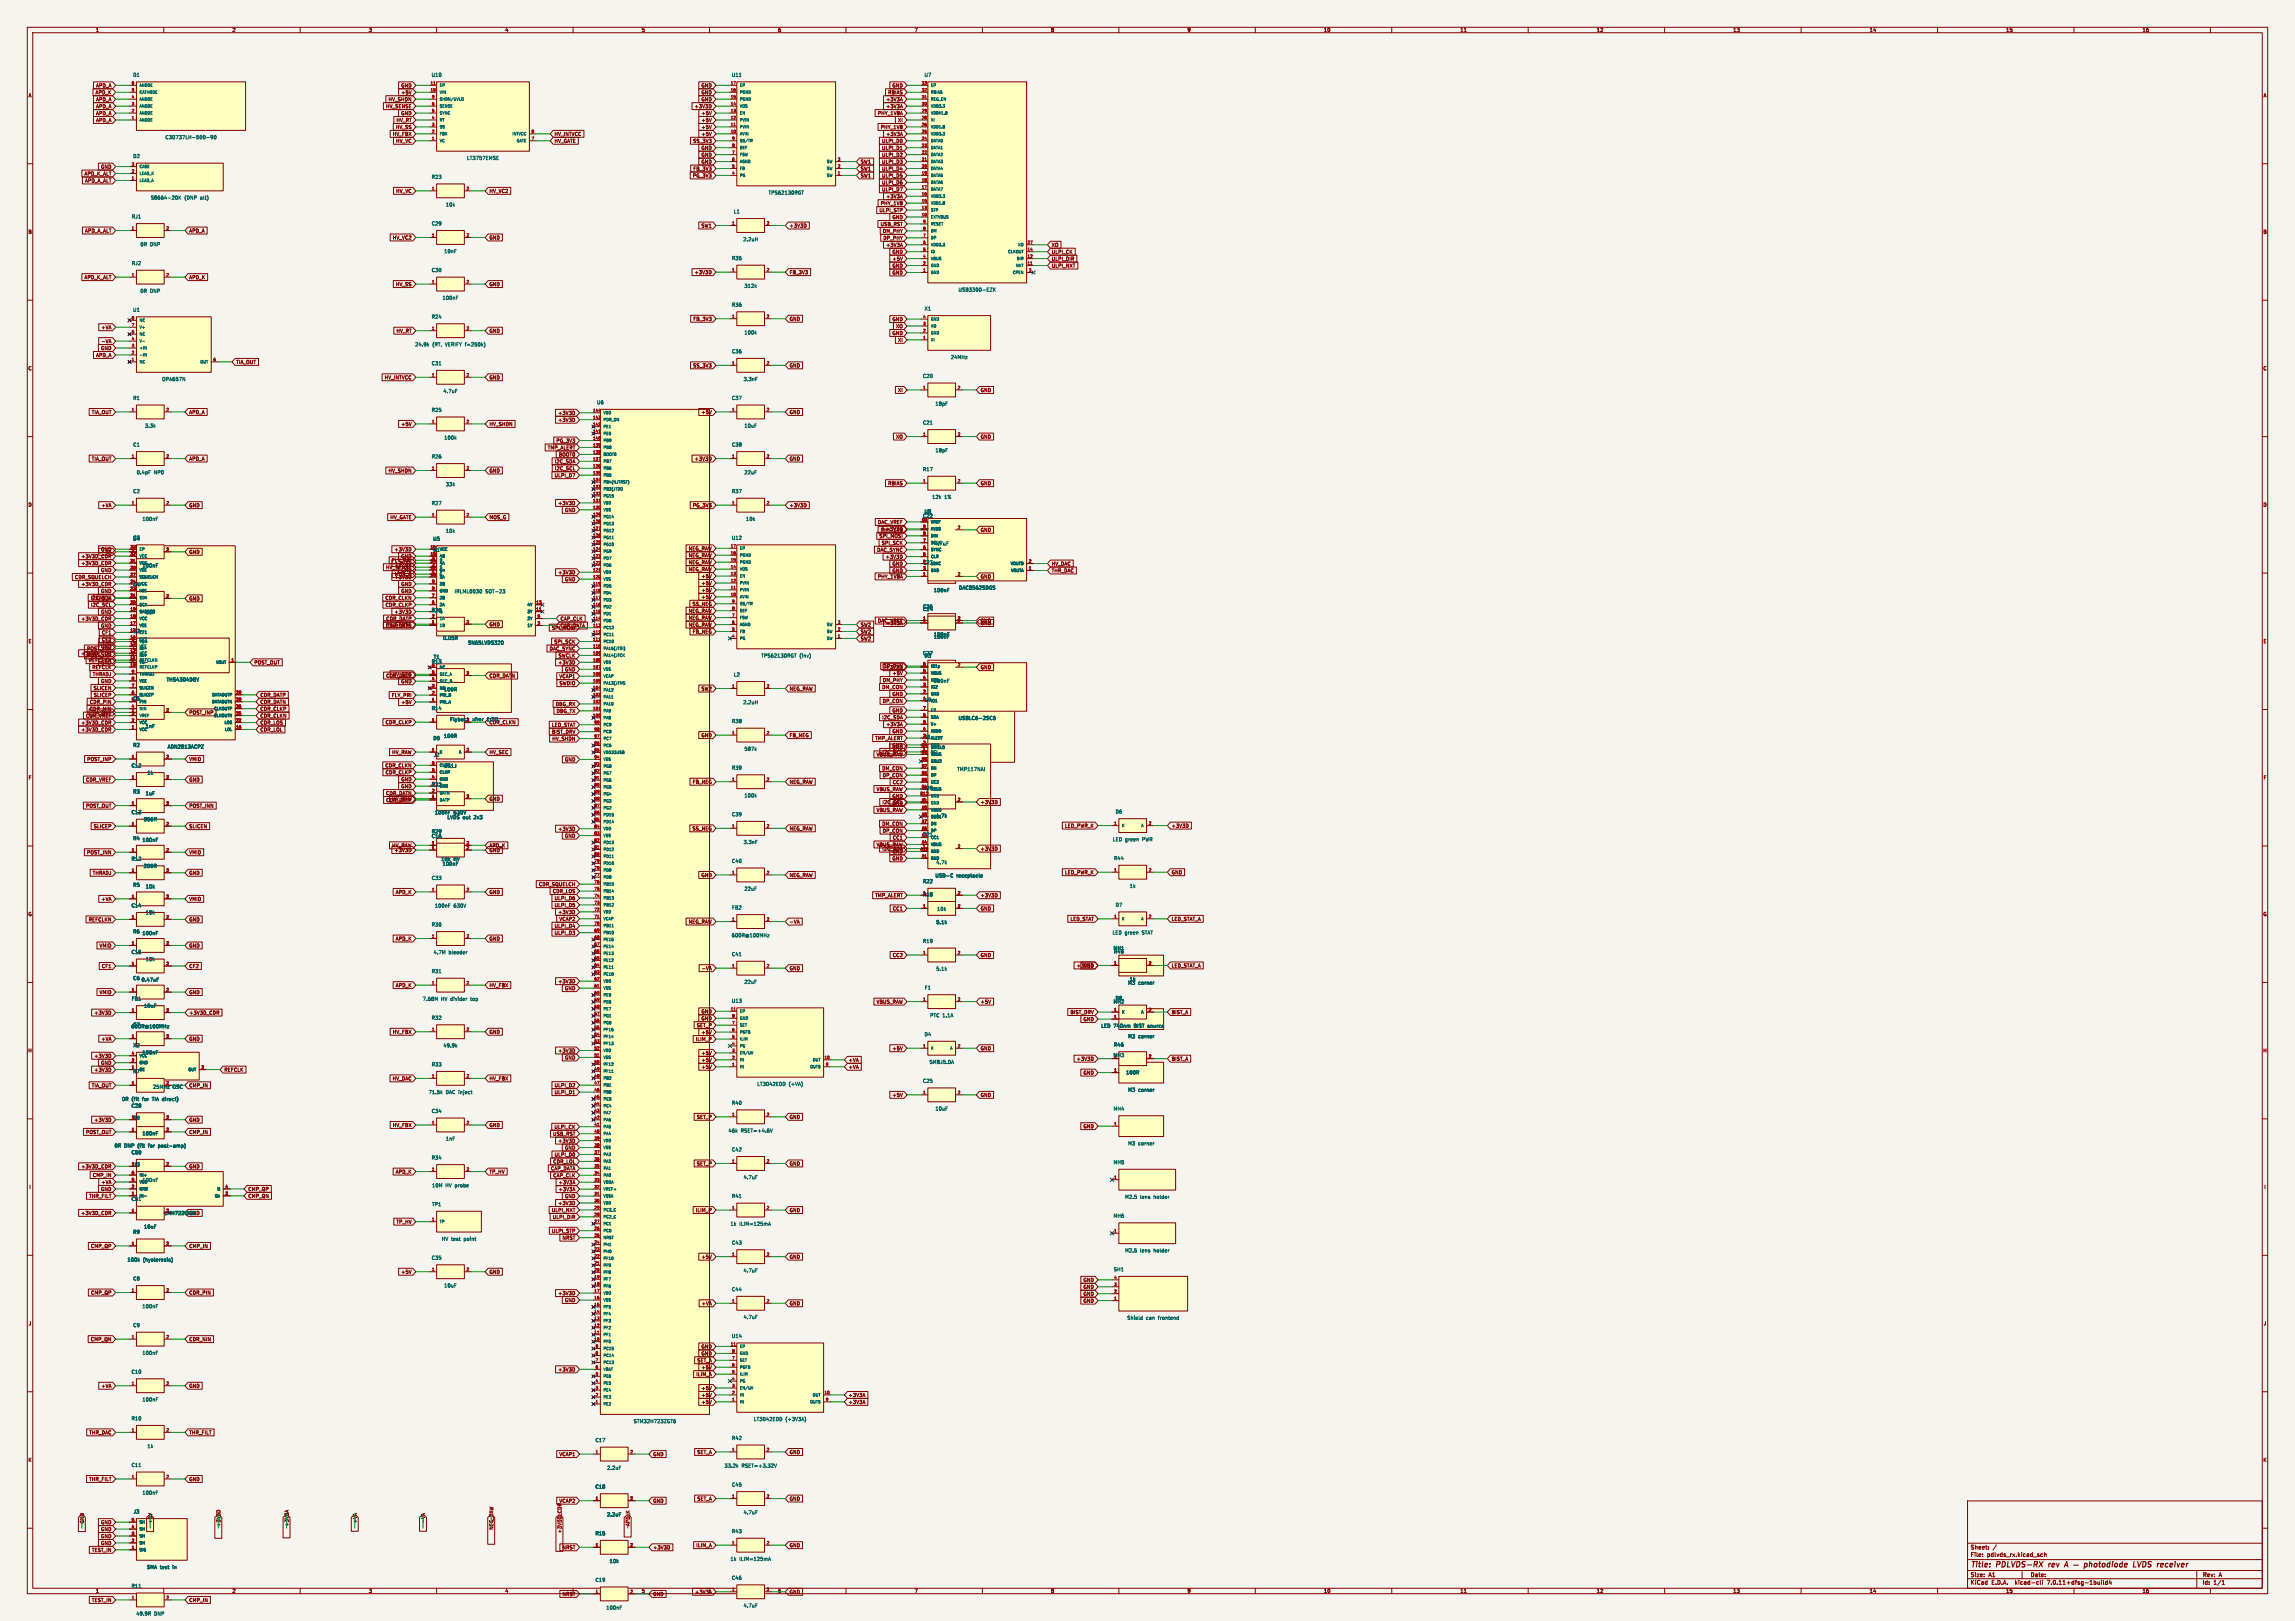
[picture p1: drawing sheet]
<svg xmlns="http://www.w3.org/2000/svg" width="841mm" height="594mm" viewBox="0 0 841 594" stroke-linecap="round" stroke-linejoin="round" font-family="sans-serif">
<defs><g id="words">
<g font-size="2.8" fill="#840000">
<text x="722" y="574.9">Title:</text>
<text x="731.7" y="574.9">PDLVDS-RX</text>
<text x="751.6" y="574.9">rev</text>
<text x="785.8" y="574.9">LVDS</text>
<text x="795.4" y="574.9">receiver</text>
</g>
<g font-size="2.1" fill="#840000">
<text x="722" y="568">Sheet:</text>
<text x="722" y="570.7">File:</text>
<text x="728.1" y="570.7">pdlvds_rx.kicad_sch</text>
<text x="722" y="580.9">KiCad</text>
<text x="722" y="578.1">Size:</text>
<text x="728.7" y="578.1">A1</text>
<text x="729.7" y="580.9">E.D.A.</text>
<text x="738.6" y="580.9">kicad-cli</text>
<text x="744" y="578.1">Date:</text>
<text x="750.5" y="580.9">7.0.11+dfsg-1build4</text>
<text x="807" y="578.3">Rev:</text>
<text x="807" y="580.9">Id:</text>
<text x="811.1" y="580.9">1/1</text>
<text x="813.4" y="578.3">A</text>
</g>
<g font-size="1.8" fill="#840000">
<text x="35" y="11.9">1</text>
<text x="85" y="11.9">2</text>
<text x="135" y="11.9">3</text>
<text x="185" y="11.9">4</text>
<text x="235" y="11.9">5</text>
<text x="285" y="11.9">6</text>
<text x="335" y="11.9">7</text>
<text x="385" y="11.9">8</text>
<text x="435" y="11.9">9</text>
<text x="485" y="11.9">10</text>
<text x="535" y="11.9">11</text>
<text x="585" y="11.9">12</text>
<text x="635" y="11.9">13</text>
<text x="685" y="11.9">14</text>
<text x="735" y="11.9">15</text>
<text x="785" y="11.9">16</text>
<text x="10.3" y="35.9">A</text>
<text x="34.9" y="34.8">APD_K</text>
<text x="35.1" y="32.2">APD_A</text>
<text x="146.9" y="32.2">GND</text>
<text x="146.9" y="34.8">+5V</text>
<text x="256.9" y="34.8">GND</text>
<text x="256.9" y="32.2">GND</text>
<text x="325.3" y="34.8">RBIAS</text>
<text x="326.9" y="32.2">GND</text>
<text x="829.3" y="35.9">A</text>
<text x="35.1" y="39.8">APD_A</text>
<text x="35.1" y="37.3">APD_A</text>
<text x="141.3" y="39.8">HV_SENSE</text>
<text x="142.2" y="37.3">HV_SHDN</text>
<text x="254.4" y="39.8">+3V3D</text>
<text x="256.9" y="37.3">GND</text>
<text x="324.6" y="39.8">+3V3A</text>
<text x="324.6" y="37.3">+3V3A</text>
<text x="35.1" y="42.4">APD_A</text>
<text x="35.1" y="44.9">APD_A</text>
<text x="144.9" y="47.5">HV_SS</text>
<text x="145.1" y="44.9">HV_RT</text>
<text x="146.9" y="42.4">GND</text>
<text x="256.9" y="47.5">+5V</text>
<text x="256.9" y="44.9">+5V</text>
<text x="256.9" y="42.4">+5V</text>
<text x="321.5" y="42.4">PHY_1V8A</text>
<text x="322.6" y="47.5">PHY_1V8</text>
<text x="328.9" y="44.9">XI</text>
<text x="143.8" y="50">HV_FBX</text>
<text x="145" y="52.5">HV_VC</text>
<text x="203" y="52.5">HV_GATE</text>
<text x="203" y="50">HV_INTVCC</text>
<text x="253.9" y="52.5">SS_3V3</text>
<text x="256.9" y="50">+5V</text>
<text x="323.1" y="52.5">ULPI_D0</text>
<text x="324.6" y="50">+3V3A</text>
<text x="256.9" y="57.6">GND</text>
<text x="256.9" y="55.1">GND</text>
<text x="323.1" y="57.6">ULPI_D2</text>
<text x="323.1" y="55.1">ULPI_D1</text>
<text x="30.8" y="64.5">APD_K_ALT</text>
<text x="36.9" y="62">GND</text>
<text x="253.7" y="65.2">PG_3V3</text>
<text x="253.9" y="62.7">FB_3V3</text>
<text x="256.9" y="60.2">GND</text>
<text x="315.2" y="65.2">SW1</text>
<text x="315.2" y="62.7">SW1</text>
<text x="315.2" y="60.2">SW1</text>
<text x="323.1" y="60.2">ULPI_D3</text>
<text x="323.1" y="65.2">ULPI_D5</text>
<text x="323.1" y="62.7">ULPI_D4</text>
<text x="31" y="67.1">APD_A_ALT</text>
<text x="145" y="70.9">HV_VC</text>
<text x="179.2" y="70.9">HV_VC2</text>
<text x="323.1" y="70.3">ULPI_D7</text>
<text x="323.1" y="67.8">ULPI_D6</text>
<text x="322.1" y="77.9">ULPI_STP</text>
<text x="322.6" y="75.4">PHY_1V8</text>
<text x="324.6" y="72.9">+3V3A</text>
<text x="256.9" y="83.6">SW1</text>
<text x="289.2" y="83.6">+3V3D</text>
<text x="322.5" y="83">USB_RST</text>
<text x="326.9" y="80.5">GND</text>
<text x="10.3" y="85.9">B</text>
<text x="31" y="85.4">APD_A_ALT</text>
<text x="69.2" y="85.4">APD_A</text>
<text x="143.8" y="88">HV_VC2</text>
<text x="179.2" y="88">GND</text>
<text x="323.4" y="85.6">DM_PHY</text>
<text x="323.6" y="88.1">DP_PHY</text>
<text x="829.2" y="85.9">B</text>
<text x="324.6" y="90.6">+3V3A</text>
<text x="326.9" y="95.7">+5V</text>
<text x="326.9" y="93.2">GND</text>
<text x="385.2" y="93.2">ULPI_CK</text>
<text x="385.2" y="90.6">XO</text>
<text x="385.2" y="95.7">ULPI_DIR</text>
<text x="254.4" y="100.7">+3V3D</text>
<text x="289.2" y="100.7">FB_3V3</text>
<text x="326.9" y="98.3">GND</text>
<text x="326.9" y="100.8">GND</text>
<text x="385.2" y="98.3">ULPI_NXT</text>
<text x="30.8" y="102.5">APD_K_ALT</text>
<text x="69.2" y="102.5">APD_K</text>
<text x="144.9" y="105.1">HV_SS</text>
<text x="179.2" y="105.1">GND</text>
<text x="253.9" y="117.8">FB_3V3</text>
<text x="289.2" y="117.8">GND</text>
<text x="326.9" y="117.9">GND</text>
<text x="37" y="125.9">-VA</text>
<text x="37" y="120.9">+VA</text>
<text x="145.1" y="122.1">HV_RT</text>
<text x="179.2" y="122.1">GND</text>
<text x="326.9" y="123">GND</text>
<text x="328.2" y="120.4">XO</text>
<text x="328.9" y="125.5">XI</text>
<text x="35.1" y="131">APD_A</text>
<text x="36.9" y="128.5">GND</text>
<text x="10.3" y="135.9">C</text>
<text x="86.4" y="133.6">TIA_OUT</text>
<text x="253.9" y="134.8">SS_3V3</text>
<text x="289.2" y="134.8">GND</text>
<text x="829.2" y="135.9">C</text>
<text x="140.8" y="139.2">HV_INTVCC</text>
<text x="179.2" y="139.2">GND</text>
<text x="328.9" y="143.9">XI</text>
<text x="359.2" y="143.9">GND</text>
<text x="33.5" y="151.9">TIA_OUT</text>
<text x="69.2" y="151.9">APD_A</text>
<text x="204.4" y="154.8">+3V3D</text>
<text x="204.4" y="152.2">+3V3D</text>
<text x="256.9" y="151.9">+5V</text>
<text x="289.2" y="151.9">GND</text>
<text x="146.9" y="156.3">+5V</text>
<text x="179.2" y="156.3">HV_SHDN</text>
<text x="328.2" y="160.9">XO</text>
<text x="359.2" y="160.9">GND</text>
<text x="200.6" y="164.9">TMP_ALERT</text>
<text x="203.7" y="162.4">PG_3V3</text>
<text x="204.6" y="167.5">BOOT0</text>
<text x="33.5" y="169">TIA_OUT</text>
<text x="69.2" y="169">APD_A</text>
<text x="142.2" y="173.4">HV_SHDN</text>
<text x="179.2" y="173.4">GND</text>
<text x="203.1" y="170">I2C_SDA</text>
<text x="203.2" y="172.5">I2C_SCL</text>
<text x="254.4" y="169">+3V3D</text>
<text x="289.2" y="169">GND</text>
<text x="203.1" y="175.1">ULPI_D7</text>
<text x="325.3" y="178">RBIAS</text>
<text x="359.2" y="178">GND</text>
<text x="10.3" y="185.9">D</text>
<text x="204.4" y="185.2">+3V3D</text>
<text x="829.2" y="185.9">D</text>
<text x="37" y="186.1">+VA</text>
<text x="69.2" y="186.1">GND</text>
<text x="142.9" y="190.5">HV_GATE</text>
<text x="179.2" y="190.5">MOS_G</text>
<text x="206.9" y="187.8">GND</text>
<text x="253.7" y="186.1">PG_3V3</text>
<text x="289.2" y="186.1">+3V3D</text>
<text x="321.6" y="192.2">DAC_VREF</text>
<text x="322.1" y="197.3">SPI_MOSI</text>
<text x="322.6" y="195.1">PHY_1V8</text>
<text x="324.4" y="194.8">+3V3D</text>
<text x="359.2" y="195.1">GND</text>
<text x="36.9" y="202.2">GND</text>
<text x="37" y="203.2">-VA</text>
<text x="69.2" y="203.2">GND</text>
<text x="144.4" y="202.2">+3V3D</text>
<text x="252.2" y="201.9">NEG_RAW</text>
<text x="321.3" y="202.4">DAC_SYNC</text>
<text x="322.9" y="199.8">SPI_SCK</text>
<text x="29.6" y="207.3">+3V3D_CDR</text>
<text x="29.6" y="204.8">+3V3D_CDR</text>
<text x="36.9" y="209.8">GND</text>
<text x="141.3" y="208.8">HV_SENSE</text>
<text x="143.4" y="206.3">FLY_PRI</text>
<text x="144.4" y="207.3">+3V3D</text>
<text x="146.9" y="204.8">GND</text>
<text x="146.9" y="209.8">GND</text>
<text x="252.2" y="204.4">NEG_RAW</text>
<text x="252.2" y="207">NEG_RAW</text>
<text x="252.2" y="209.5">NEG_RAW</text>
<text x="324.4" y="204.9">+3V3D</text>
<text x="326.9" y="207.5">GND</text>
<text x="385.2" y="207.5">HV_DAC</text>
<text x="27.3" y="212.4">CDR_SQUELCH</text>
<text x="29.6" y="214.9">+3V3D_CDR</text>
<text x="144.4" y="212.4">+3V3D</text>
<text x="144.5" y="211.3">MOS_G</text>
<text x="146.9" y="214.9">GND</text>
<text x="204.4" y="210.6">+3V3D</text>
<text x="206.9" y="213.2">GND</text>
<text x="256.9" y="214.6">+5V</text>
<text x="256.9" y="212">+5V</text>
<text x="321.5" y="212.2">PHY_1V8A</text>
<text x="326.9" y="210">GND</text>
<text x="359.2" y="212.2">GND</text>
<text x="385.2" y="210">THR_DAC</text>
<text x="33.1" y="220">I2C_SDA</text>
<text x="34.9" y="220.2">APD_K</text>
<text x="36.9" y="217.5">GND</text>
<text x="69.2" y="220.2">GND</text>
<text x="141.1" y="220">CDR_CLKN</text>
<text x="146.9" y="217.5">GND</text>
<text x="256.9" y="219.7">+5V</text>
<text x="256.9" y="217.1">+5V</text>
<text x="29.6" y="227.6">+3V3D_CDR</text>
<text x="33.2" y="222.5">I2C_SCL</text>
<text x="36.9" y="225.1">GND</text>
<text x="141.1" y="222.5">CDR_CLKP</text>
<text x="141.4" y="227.6">CDR_DATP</text>
<text x="144.4" y="225.1">+3V3D</text>
<text x="205.2" y="227.6">CAP_CLK</text>
<text x="252.2" y="224.7">NEG_RAW</text>
<text x="252.2" y="227.3">NEG_RAW</text>
<text x="253.6" y="222.2">SS_NEG</text>
<text x="36.9" y="230.2">GND</text>
<text x="37.2" y="232.7">CF1</text>
<text x="141.3" y="229.7">HV_SENSE</text>
<text x="179.2" y="229.7">GND</text>
<text x="202.1" y="231">SPI_MOSI</text>
<text x="205.2" y="230.2">CAP_DATA</text>
<text x="252.2" y="229.8">NEG_RAW</text>
<text x="253.7" y="232.4">FB_NEG</text>
<text x="315.2" y="232.4">SW2</text>
<text x="315.2" y="229.8">SW2</text>
<text x="321.6" y="228.4">DAC_VREF</text>
<text x="324.6" y="229.3">+3V3A</text>
<text x="359.2" y="228.4">GND</text>
<text x="10.3" y="235.9">E</text>
<text x="31.7" y="238.6">POST_INN</text>
<text x="36.9" y="237.8">GND</text>
<text x="37" y="236">+VA</text>
<text x="37.2" y="235.2">CF2</text>
<text x="201.3" y="238.6">DAC_SYNC</text>
<text x="202.9" y="236">SPI_SCK</text>
<text x="315.2" y="234.9">SW2</text>
<text x="829.3" y="235.9">E</text>
<text x="29.6" y="240.3">+3V3D_CDR</text>
<text x="31.8" y="241.1">POST_INP</text>
<text x="32.3" y="242.9">REFCLKN</text>
<text x="33.7" y="245.4">REFCLK</text>
<text x="36.9" y="243.7">GND</text>
<text x="93" y="243.7">POST_OUT</text>
<text x="204.4" y="243.7">+3V3D</text>
<text x="204.5" y="241.1">SWCLK</text>
<text x="323.6" y="245.1">DP_PHY</text>
<text x="324.4" y="245.4">+3V3D</text>
<text x="359.2" y="245.4">GND</text>
<text x="33.9" y="247.9">THRADJ</text>
<text x="36.9" y="250.5">GND</text>
<text x="141.4" y="248.5">CDR_DATP</text>
<text x="143.7" y="248">HV_SEC</text>
<text x="146.9" y="250.6">GND</text>
<text x="179.2" y="248.5">CDR_DATN</text>
<text x="204.8" y="248.7">VCAP1</text>
<text x="204.9" y="251.3">SWDIO</text>
<text x="206.9" y="246.2">GND</text>
<text x="323.4" y="250.1">DM_PHY</text>
<text x="326.9" y="247.6">+5V</text>
<text x="34.2" y="253">SLICEN</text>
<text x="34.2" y="255.6">SLICEP</text>
<text x="95.2" y="255.6">CDR_DATP</text>
<text x="143.4" y="255.7">FLY_PRI</text>
<text x="256.9" y="253.3">SW2</text>
<text x="289.2" y="253.3">NEG_RAW</text>
<text x="323.1" y="252.7">DM_CON</text>
<text x="323.3" y="257.8">DP_CON</text>
<text x="326.9" y="255.2">GND</text>
<text x="31.4" y="263.2">CDR_VREF</text>
<text x="32.7" y="260.6">CDR_NIN</text>
<text x="32.8" y="258.1">CDR_PIN</text>
<text x="33.5" y="262">TIA_OUT</text>
<text x="69.2" y="262">POST_INP</text>
<text x="95.2" y="263.2">CDR_CLKN</text>
<text x="95.2" y="260.6">CDR_CLKP</text>
<text x="95.2" y="258.1">CDR_DATN</text>
<text x="146.9" y="258.2">+5V</text>
<text x="203.5" y="258.9">DBG_RX</text>
<text x="203.8" y="261.4">DBG_TX</text>
<text x="323.1" y="263.8">I2C_SDA</text>
<text x="326.9" y="261.2">GND</text>
<text x="29.6" y="268.3">+3V3D_CDR</text>
<text x="29.6" y="265.7">+3V3D_CDR</text>
<text x="95.2" y="268.3">CDR_LOL</text>
<text x="95.2" y="265.7">CDR_LOS</text>
<text x="141.1" y="265.6">CDR_CLKP</text>
<text x="179.2" y="265.6">CDR_CLKN</text>
<text x="202.1" y="269.1">BIST_DRV</text>
<text x="202.1" y="266.5">LED_STAT</text>
<text x="324.6" y="266.3">+3V3A</text>
<text x="326.9" y="268.9">GND</text>
<text x="202.2" y="271.6">HV_SHDN</text>
<text x="256.9" y="270.3">GND</text>
<text x="289.2" y="270.3">FB_NEG</text>
<text x="320.6" y="271.4">TMP_ALERT</text>
<text x="326.9" y="273.9">GND</text>
<text x="31.8" y="279.1">POST_INP</text>
<text x="69.2" y="279.1">VMID</text>
<text x="141.1" y="281.4">CDR_CLKN</text>
<text x="143.6" y="276.6">HV_RAW</text>
<text x="179.2" y="276.6">HV_SEC</text>
<text x="206.9" y="279.2">GND</text>
<text x="321.1" y="277.4">VBUS_RAW</text>
<text x="323.2" y="276.5">I2C_SCL</text>
<text x="10.3" y="285.9">F</text>
<text x="31.4" y="286.6">CDR_VREF</text>
<text x="69.2" y="286.6">GND</text>
<text x="141.1" y="283.9">CDR_CLKP</text>
<text x="146.9" y="286.5">GND</text>
<text x="253.7" y="287.4">FB_NEG</text>
<text x="289.2" y="287.4">NEG_RAW</text>
<text x="323.1" y="282.5">DM_CON</text>
<text x="323.3" y="285">DP_CON</text>
<text x="327" y="287.5">CC2</text>
<text x="829.3" y="285.9">F</text>
<text x="141.3" y="291.6">CDR_DATN</text>
<text x="143.6" y="293.6">HV_RAW</text>
<text x="146.9" y="289">GND</text>
<text x="179.2" y="293.6">GND</text>
<text x="321.1" y="290.1">VBUS_RAW</text>
<text x="326.9" y="292.6">GND</text>
<text x="31.4" y="296.2">POST_OUT</text>
<text x="69.2" y="296.2">POST_INN</text>
<text x="141.4" y="294.1">CDR_DATP</text>
<text x="321.1" y="297.7">VBUS_RAW</text>
<text x="323.2" y="294.8">I2C_SCL</text>
<text x="326.9" y="295.2">GND</text>
<text x="359.2" y="294.8">+3V3D</text>
<text x="34.2" y="303.7">SLICEP</text>
<text x="69.2" y="303.7">SLICEN</text>
<text x="204.4" y="304.6">+3V3D</text>
<text x="253.6" y="304.5">SS_NEG</text>
<text x="289.2" y="304.5">NEG_RAW</text>
<text x="323.1" y="302.8">DM_CON</text>
<text x="323.3" y="305.3">DP_CON</text>
<text x="390.1" y="303.5">LED_PWR_K</text>
<text x="429.2" y="303.5">+3V3D</text>
<text x="143.6" y="310.7">HV_RAW</text>
<text x="179.2" y="310.7">APD_K</text>
<text x="206.9" y="307.2">GND</text>
<text x="321.1" y="310.4">VBUS_RAW</text>
<text x="323.1" y="311.9">I2C_SDA</text>
<text x="327" y="307.9">CC1</text>
<text x="359.2" y="311.9">+3V3D</text>
<text x="31.7" y="313.3">POST_INN</text>
<text x="69.2" y="313.3">VMID</text>
<text x="144.4" y="312.5">+3V3D</text>
<text x="179.2" y="312.5">GND</text>
<text x="326.9" y="312.9">GND</text>
<text x="326.9" y="315.5">GND</text>
<text x="33.9" y="320.8">THRADJ</text>
<text x="69.2" y="320.8">GND</text>
<text x="256.9" y="321.6">GND</text>
<text x="289.2" y="321.6">NEG_RAW</text>
<text x="390.1" y="320.6">LED_PWR_K</text>
<text x="429.2" y="320.6">GND</text>
<text x="144.9" y="327.8">APD_K</text>
<text x="179.2" y="327.8">GND</text>
<text x="197.3" y="324.9">CDR_SQUELCH</text>
<text x="202.4" y="327.5">CDR_LOS</text>
<text x="320.6" y="329">TMP_ALERT</text>
<text x="359.2" y="329">+3V3D</text>
<text x="10.3" y="335.9">G</text>
<text x="37" y="330.3">+VA</text>
<text x="69.2" y="330.3">VMID</text>
<text x="203.1" y="332.6">ULPI_D5</text>
<text x="203.1" y="330">ULPI_D6</text>
<text x="204.4" y="335.1">+3V3D</text>
<text x="327" y="333.8">CC1</text>
<text x="359.2" y="333.8">GND</text>
<text x="829.2" y="335.9">G</text>
<text x="32.3" y="337.9">REFCLKN</text>
<text x="69.2" y="337.9">GND</text>
<text x="203.1" y="340.2">ULPI_D4</text>
<text x="204.8" y="337.6">VCAP2</text>
<text x="252.2" y="338.7">NEG_RAW</text>
<text x="289.2" y="338.7">-VA</text>
<text x="392.1" y="337.7">LED_STAT</text>
<text x="429.2" y="337.7">LED_STAT_A</text>
<text x="36.3" y="347.4">VMID</text>
<text x="69.2" y="347.4">GND</text>
<text x="144.9" y="344.9">APD_K</text>
<text x="179.2" y="344.9">GND</text>
<text x="203.1" y="342.7">ULPI_D3</text>
<text x="327" y="350.9">CC2</text>
<text x="359.2" y="350.9">GND</text>
<text x="37.2" y="354.9">CF1</text>
<text x="69.2" y="354.9">CF2</text>
<text x="257" y="355.7">-VA</text>
<text x="289.2" y="355.7">GND</text>
<text x="394.4" y="354.7">+3V3D</text>
<text x="396.9" y="354.8">GND</text>
<text x="429.2" y="354.7">LED_STAT_A</text>
<text x="36.3" y="364.5">VMID</text>
<text x="69.2" y="364.5">GND</text>
<text x="144.9" y="362">APD_K</text>
<text x="179.2" y="362">HV_FBX</text>
<text x="204.4" y="360.5">+3V3D</text>
<text x="206.9" y="363">GND</text>
<text x="256.9" y="371.5">GND</text>
<text x="321.1" y="368">VBUS_RAW</text>
<text x="359.2" y="368">+5V</text>
<text x="392.1" y="371.8">BIST_DRV</text>
<text x="429.2" y="371.8">BIST_A</text>
<text x="34.4" y="372">+3V3D</text>
<text x="69.2" y="372">+3V3D_CDR</text>
<text x="255.2" y="376.6">SET_P</text>
<text x="256.9" y="374.1">GND</text>
<text x="396.9" y="374.4">GND</text>
<text x="37" y="381.6">+VA</text>
<text x="69.2" y="381.6">GND</text>
<text x="143.8" y="379">HV_FBX</text>
<text x="179.2" y="379">GND</text>
<text x="254.8" y="381.7">ILIM_P</text>
<text x="256.9" y="379.2">+5V</text>
<text x="10.2" y="385.9">H</text>
<text x="34.4" y="387.8">+3V3D</text>
<text x="204.4" y="385.9">+3V3D</text>
<text x="206.9" y="388.4">GND</text>
<text x="256.9" y="389.3">+5V</text>
<text x="256.9" y="386.8">+5V</text>
<text x="310.8" y="389.3">+VA</text>
<text x="326.9" y="385.1">+5V</text>
<text x="359.2" y="385.1">GND</text>
<text x="394.4" y="388.9">+3V3D</text>
<text x="429.2" y="388.9">BIST_A</text>
<text x="829.2" y="385.9">H</text>
<text x="34.4" y="392.9">+3V3D</text>
<text x="36.9" y="390.4">GND</text>
<text x="82" y="392.9">REFCLK</text>
<text x="256.9" y="391.9">+5V</text>
<text x="310.8" y="391.9">+VA</text>
<text x="396.9" y="394">GND</text>
<text x="33.5" y="398.7">TIA_OUT</text>
<text x="69.2" y="398.7">CMP_IN</text>
<text x="143.7" y="396.1">HV_DAC</text>
<text x="179.2" y="396.1">HV_FBX</text>
<text x="203.1" y="401.1">ULPI_D1</text>
<text x="203.1" y="398.6">ULPI_D2</text>
<text x="326.9" y="402.2">+5V</text>
<text x="359.2" y="402.2">GND</text>
<text x="34.4" y="411.3">+3V3D</text>
<text x="69.2" y="411.3">GND</text>
<text x="143.8" y="413.2">HV_FBX</text>
<text x="179.2" y="413.2">GND</text>
<text x="203" y="413.8">ULPI_CK</text>
<text x="255.2" y="410.2">SET_P</text>
<text x="289.2" y="410.2">GND</text>
<text x="396.9" y="413.6">GND</text>
<text x="31.4" y="415.7">POST_OUT</text>
<text x="69.2" y="415.7">CMP_IN</text>
<text x="202.5" y="416.4">USB_RST</text>
<text x="204.4" y="418.9">+3V3D</text>
<text x="203.1" y="424">ULPI_D0</text>
<text x="206.9" y="421.5">GND</text>
<text x="29.6" y="428.3">+3V3D_CDR</text>
<text x="33.9" y="431.5">CMP_IN</text>
<text x="69.2" y="428.3">GND</text>
<text x="144.9" y="430.3">APD_K</text>
<text x="179.2" y="430.3">TP_HV</text>
<text x="201.7" y="429.1">CAP_DATA</text>
<text x="202.6" y="431.6">CAP_CLK</text>
<text x="202.6" y="426.5">CDR_LOL</text>
<text x="255.2" y="427.3">SET_P</text>
<text x="289.2" y="427.3">GND</text>
<text x="10.6" y="435.9">I</text>
<text x="36.9" y="436.6">GND</text>
<text x="37" y="434.1">+VA</text>
<text x="90.8" y="436.6">CMP_QP</text>
<text x="204.6" y="436.7">+3V3A</text>
<text x="204.6" y="434.2">+3V3A</text>
<text x="829.6" y="435.9">I</text>
<text x="32.5" y="439.2">THR_FILT</text>
<text x="90.8" y="439.2">CMP_QN</text>
<text x="204.4" y="441.8">+3V3D</text>
<text x="206.9" y="439.2">GND</text>
<text x="29.6" y="445.4">+3V3D_CDR</text>
<text x="60.1" y="445.4">LMH7220MK</text>
<text x="145.1" y="448.6">TP_HV</text>
<text x="202" y="444.3">ULPI_NXT</text>
<text x="202.4" y="446.9">ULPI_DIR</text>
<text x="254.8" y="444.4">ILIM_P</text>
<text x="289.2" y="444.4">GND</text>
<text x="202.1" y="451.9">ULPI_STP</text>
<text x="206" y="454.5">NRST</text>
<text x="33.2" y="457.5">CMP_QP</text>
<text x="69.2" y="457.5">CMP_IN</text>
<text x="256.9" y="461.5">+5V</text>
<text x="289.2" y="461.5">GND</text>
<text x="146.9" y="467">+5V</text>
<text x="179.2" y="467">GND</text>
<text x="396.9" y="472.5">GND</text>
<text x="396.9" y="469.9">GND</text>
<text x="33.2" y="474.6">CMP_QP</text>
<text x="69.2" y="474.6">CDR_PIN</text>
<text x="204.4" y="474.8">+3V3D</text>
<text x="206.9" y="477.3">GND</text>
<text x="257" y="478.5">+VA</text>
<text x="289.2" y="478.5">GND</text>
<text x="396.9" y="477.6">GND</text>
<text x="396.9" y="475">GND</text>
<text x="10.4" y="485.9">J</text>
<text x="829.4" y="485.9">J</text>
<text x="33.1" y="491.7">CMP_QN</text>
<text x="69.2" y="491.7">CDR_NIN</text>
<text x="256.9" y="494.3">GND</text>
<text x="256.9" y="496.9">GND</text>
<text x="204.4" y="502.7">+3V3D</text>
<text x="255.4" y="499.4">SET_A</text>
<text x="256.9" y="502">+5V</text>
<text x="37" y="508.8">+VA</text>
<text x="69.2" y="508.8">GND</text>
<text x="255" y="504.5">ILIM_A</text>
<text x="256.9" y="509.6">+5V</text>
<text x="256.9" y="512.1">+5V</text>
<text x="256.9" y="514.7">+5V</text>
<text x="310.8" y="514.7">+3V3A</text>
<text x="310.8" y="512.1">+3V3A</text>
<text x="32.6" y="525.8">THR_DAC</text>
<text x="69.2" y="525.8">THR_FILT</text>
<text x="204.8" y="533.8">VCAP1</text>
<text x="239.2" y="533.8">GND</text>
<text x="255.4" y="533">SET_A</text>
<text x="289.2" y="533">GND</text>
<text x="10.3" y="535.9">K</text>
<text x="829.2" y="535.9">K</text>
<text x="32.5" y="542.9">THR_FILT</text>
<text x="69.2" y="542.9">GND</text>
<text x="204.8" y="550.9">VCAP2</text>
<text x="239.2" y="550.9">GND</text>
<text x="255.4" y="550.1">SET_A</text>
<text x="289.2" y="550.1">GND</text>
<text x="31" y="558.4" transform="rotate(-90 31 558.4)">GND</text>
<text x="36.9" y="558.7">GND</text>
<text x="36.9" y="561.3">GND</text>
<text x="36.9" y="563.8">GND</text>
<text x="56" y="558.4" transform="rotate(-90 56 558.4)">+5V</text>
<text x="81" y="559.6" transform="rotate(-90 81 559.6)">+3V3D</text>
<text x="106" y="559.5" transform="rotate(-90 106 559.5)">+3V3A</text>
<text x="131" y="558.3" transform="rotate(-90 131 558.3)">+VA</text>
<text x="156" y="558.3" transform="rotate(-90 156 558.3)">-VA</text>
<text x="181" y="560.7" transform="rotate(-90 181 560.7)">NEG_RAW</text>
<text x="206" y="562" transform="rotate(-90 206 562)">+3V3D_CDR</text>
<text x="231" y="559.4" transform="rotate(-90 231 559.4)">APD_K</text>
<text x="33.6" y="568.9">TEST_IN</text>
<text x="36.9" y="566.3">GND</text>
<text x="206" y="568">NRST</text>
<text x="239.2" y="568">+3V3D</text>
<text x="255" y="567.2">ILIM_A</text>
<text x="289.2" y="567.2">GND</text>
<text x="33.6" y="587.2">TEST_IN</text>
<text x="35" y="583.9">1</text>
<text x="69.2" y="587.2">CMP_IN</text>
<text x="85" y="583.9">2</text>
<text x="135" y="583.9">3</text>
<text x="185" y="583.9">4</text>
<text x="206" y="585">NRST</text>
<text x="235" y="583.9">5</text>
<text x="239.2" y="585">GND</text>
<text x="254.6" y="584.3">+3V3A</text>
<text x="285" y="583.9">6</text>
<text x="289.2" y="584.3">GND</text>
<text x="335" y="583.9">7</text>
<text x="385" y="583.9">8</text>
<text x="435" y="583.9">9</text>
<text x="485" y="583.9">10</text>
<text x="535" y="583.9">11</text>
<text x="585" y="583.9">12</text>
<text x="635" y="583.9">13</text>
<text x="685" y="583.9">14</text>
<text x="735" y="583.9">15</text>
<text x="785" y="583.9">16</text>
</g>
<g font-size="1.8" fill="#006464">
<text x="48.7" y="28.3">D1</text>
<text x="158" y="28.3">U10</text>
<text x="268" y="28.3">U11</text>
<text x="338.6" y="28.3">U7</text>
<text x="60.5" y="51.2">C30737LH-500-90</text>
<text x="48.7" y="58.1">D2</text>
<text x="171" y="58.8">LT3757EMSE</text>
<text x="158.1" y="65.7">R23</text>
<text x="281.5" y="71.5">TPS62130RGT</text>
<text x="55.1" y="73.3">S8664-20K</text>
<text x="67.6" y="73.3">(DNP</text>
<text x="73.5" y="73.3">alt)</text>
<text x="163.3" y="75.9">10k</text>
<text x="48.2" y="80.3">RJ1</text>
<text x="158.1" y="82.8">C29</text>
<text x="268.8" y="78.4">L1</text>
<text x="272.2" y="88.6">2.2uH</text>
<text x="51.3" y="90.4">0R</text>
<text x="55" y="90.4">DNP</text>
<text x="162.7" y="93">10nF</text>
<text x="268.1" y="95.5">R35</text>
<text x="48.2" y="97.3">RJ2</text>
<text x="158.1" y="99.9">C30</text>
<text x="51.3" y="107.5">0R</text>
<text x="55" y="107.5">DNP</text>
<text x="272.7" y="105.7">312k</text>
<text x="351.1" y="107.1">USB3300-EZK</text>
<text x="162" y="110">100nF</text>
<text x="268.1" y="112.6">R36</text>
<text x="338.7" y="114">X1</text>
<text x="48.6" y="114.4">U1</text>
<text x="158.1" y="117">R24</text>
<text x="272.7" y="122.7">100k</text>
<text x="152" y="127.1">24.9k</text>
<text x="158.4" y="127.1">(RT,</text>
<text x="163.3" y="127.1">VERIFY f=250k)</text>
<text x="268.1" y="129.7">C36</text>
<text x="348.3" y="131.8">24MHz</text>
<text x="158.1" y="134">C31</text>
<text x="59.3" y="139.8">OPA657N</text>
<text x="272.3" y="139.8">3.3nF</text>
<text x="338.1" y="138.7">C20</text>
<text x="48.7" y="146.7">R1</text>
<text x="162.3" y="144.2">4.7uF</text>
<text x="218.6" y="148.3">U6</text>
<text x="268.1" y="146.7">C37</text>
<text x="342.7" y="148.8">18pF</text>
<text x="158.1" y="151.1">R25</text>
<text x="338.1" y="155.8">C21</text>
<text x="53" y="156.9">3.3k</text>
<text x="162.7" y="161.3">100k</text>
<text x="272.7" y="156.9">10uF</text>
<text x="48.7" y="163.8">C1</text>
<text x="268.1" y="163.8">C38</text>
<text x="342.7" y="165.9">18pF</text>
<text x="50" y="174">0.4pF</text>
<text x="56.4" y="174">NP0</text>
<text x="158.1" y="168.2">R26</text>
<text x="272.7" y="174">22uF</text>
<text x="338.1" y="172.8">R17</text>
<text x="163.3" y="178.4">33k</text>
<text x="48.7" y="180.9">C2</text>
<text x="158.1" y="185.3">R27</text>
<text x="268.1" y="180.9">R37</text>
<text x="341.4" y="183">12k</text>
<text x="346.1" y="183">1%</text>
<text x="52" y="191.1">100nF</text>
<text x="273.3" y="191.1">10k</text>
<text x="338.1" y="189.9">C22</text>
<text x="338.6" y="188.3">U8</text>
<text x="48.7" y="198">C3</text>
<text x="163.3" y="195.4">10k</text>
<text x="268" y="198">U12</text>
<text x="48.6" y="198.3">U4</text>
<text x="158.6" y="202.4">Q1</text>
<text x="158.6" y="198.3">U5</text>
<text x="342.3" y="200.1">4.7uF</text>
<text x="52" y="208.1">100nF</text>
<text x="338.1" y="207">C23</text>
<text x="48.7" y="215.1">C4</text>
<text x="166.5" y="217.6">IRLML0030</text>
<text x="177.8" y="217.6">SOT-23</text>
<text x="342" y="217.2">100nF</text>
<text x="351.3" y="216.3">DAC8562SDGS</text>
<text x="53.3" y="225.2">1uF</text>
<text x="158.1" y="224.5">R28</text>
<text x="338.1" y="223.2">C26</text>
<text x="48.6" y="232.1">U2</text>
<text x="342" y="233.3">100nF</text>
<text x="162.2" y="234.7">0.05R</text>
<text x="171.4" y="236.4">SN65LVDS32D</text>
<text x="158.1" y="243.3">R13</text>
<text x="158.8" y="241.6">T1</text>
<text x="278.8" y="241.2">TPS62130RGT</text>
<text x="293" y="241.2">(inv)</text>
<text x="338.1" y="240.3">C27</text>
<text x="338.7" y="241.2">D3</text>
<text x="60.9" y="249.9">THS4304DBV</text>
<text x="268.8" y="248.1">L2</text>
<text x="342" y="250.4">100nF</text>
<text x="48.7" y="256.8">C5</text>
<text x="162.5" y="253.5">100R</text>
<text x="338.6" y="257.3">U9</text>
<text x="158.1" y="260.4">R14</text>
<text x="272.2" y="258.2">2.2uH</text>
<text x="53.3" y="267">1nF</text>
<text x="164.8" y="264.5">Flyback</text>
<text x="173.1" y="264.5">xfmr</text>
<text x="178.5" y="264.5">1:20</text>
<text x="268.1" y="265.2">R38</text>
<text x="351.1" y="264">USBLC6-2SC6</text>
<text x="48.7" y="273.9">R2</text>
<text x="61.3" y="274.5">ADN2813ACPZ</text>
<text x="158.7" y="271.4">D5</text>
<text x="162.5" y="270.6">100R</text>
<text x="272.7" y="275.3">587k</text>
<text x="338.8" y="270.9">J1</text>
<text x="48.1" y="281.4">C12</text>
<text x="158.8" y="277.5">J2</text>
<text x="162.7" y="281.5">ES1J</text>
<text x="53.9" y="284.1">1k</text>
<text x="268.1" y="282.2">R39</text>
<text x="350.6" y="282.7">TMP117NAI</text>
<text x="48.7" y="291">R3</text>
<text x="53.3" y="291.6">1uF</text>
<text x="158.1" y="288.5">C32</text>
<text x="272.7" y="292.4">100k</text>
<text x="338.1" y="289.7">R20</text>
<text x="48.1" y="298.5">C13</text>
<text x="159.2" y="298.6">100nF</text>
<text x="166.2" y="298.6">630V</text>
<text x="268.1" y="299.3">C39</text>
<text x="343" y="299.8">4.7k</text>
<text x="408.7" y="298.3">D6</text>
<text x="52.5" y="301.2">806R</text>
<text x="158.1" y="305.5">R29</text>
<text x="163.8" y="300.4">LVDS out</text>
<text x="173.8" y="300.4">2x3</text>
<text x="48.7" y="308.1">R4</text>
<text x="52" y="308.7">100nF</text>
<text x="158.1" y="307.3">C16</text>
<text x="272.3" y="309.5">3.3nF</text>
<text x="338.1" y="306.7">R21</text>
<text x="407.7" y="308.5">LED green</text>
<text x="418.7" y="308.5">PWR</text>
<text x="48.1" y="315.6">R12</text>
<text x="161.6" y="315.7">10k</text>
<text x="162" y="317.4">100nF</text>
<text x="166.2" y="315.7">HV</text>
<text x="268.1" y="316.4">C40</text>
<text x="343" y="316.9">4.7k</text>
<text x="408.1" y="315.4">R44</text>
<text x="52.5" y="318.2">200R</text>
<text x="158.1" y="322.6">C33</text>
<text x="338.1" y="323.8">R22</text>
<text x="342.6" y="321.7">USB-C</text>
<text x="350.5" y="321.7">receptacle</text>
<text x="48.7" y="325.2">R5</text>
<text x="53.3" y="325.8">10k</text>
<text x="272.7" y="326.6">22uF</text>
<text x="338.1" y="328.7">R18</text>
<text x="413.9" y="325.6">1k</text>
<text x="48.1" y="332.7">C14</text>
<text x="53.3" y="335.3">10k</text>
<text x="159.2" y="332.8">100nF</text>
<text x="166.2" y="332.8">630V</text>
<text x="268.1" y="333.5">FB2</text>
<text x="343.3" y="334">10k</text>
<text x="408.7" y="332.5">D7</text>
<text x="158.1" y="339.7">R30</text>
<text x="343" y="338.8">5.1k</text>
<text x="48.7" y="342.2">R6</text>
<text x="52" y="342.8">100nF</text>
<text x="268" y="343.6">600R@100MHz</text>
<text x="338.1" y="345.7">R19</text>
<text x="407.5" y="342.6">LED green</text>
<text x="418.6" y="342.6">STAT</text>
<text x="48.1" y="349.8">C15</text>
<text x="53.3" y="352.4">10k</text>
<text x="158.7" y="349.9">4.7M</text>
<text x="164.4" y="349.9">bleeder</text>
<text x="268.1" y="350.6">C41</text>
<text x="407.9" y="348.3">MH1</text>
<text x="408.1" y="349.6">R45</text>
<text x="48.7" y="359.3">C6</text>
<text x="51.7" y="359.9">0.47uF</text>
<text x="158.1" y="356.8">R31</text>
<text x="343" y="355.9">5.1k</text>
<text x="413.9" y="359.7">1k</text>
<text x="272.7" y="360.7">22uF</text>
<text x="338.7" y="362.8">F1</text>
<text x="413.3" y="361">M3</text>
<text x="417.1" y="361">corner</text>
<text x="48.1" y="366.8">FB1</text>
<text x="52.7" y="369.5">10uF</text>
<text x="154.8" y="366.9">7.68M</text>
<text x="161.6" y="366.9">HV divider</text>
<text x="172.8" y="366.9">top</text>
<text x="268" y="367.6">U13</text>
<text x="407.9" y="367.9">MH2</text>
<text x="408.7" y="366.6">D8</text>
<text x="48" y="377">600R@100MHz</text>
<text x="48.7" y="376.4">C7</text>
<text x="158.1" y="373.9">R32</text>
<text x="340.7" y="373">PTC 1.1A</text>
<text x="403.4" y="376.8">LED 740nm</text>
<text x="415.7" y="376.8">BIST</text>
<text x="420.9" y="376.8">source</text>
<text x="48.7" y="383.9">X2</text>
<text x="338.7" y="379.9">D4</text>
<text x="408.1" y="383.7">R46</text>
<text x="413.3" y="380.6">M3</text>
<text x="417.1" y="380.6">corner</text>
<text x="52" y="386.6">100nF</text>
<text x="162.3" y="384">49.9k</text>
<text x="407.9" y="387.6">MH3</text>
<text x="48.7" y="393.5">R7</text>
<text x="158.1" y="390.9">R33</text>
<text x="340.5" y="390.1">SMBJ5.0A</text>
<text x="412.5" y="393.9">100R</text>
<text x="55.9" y="399.2">25MHz</text>
<text x="63.3" y="399.2">OSC</text>
<text x="156.9" y="401.1">71.5k</text>
<text x="163.4" y="401.1">DAC inject</text>
<text x="277.3" y="398.1">LT3042EDD</text>
<text x="289" y="398.1">(+VA)</text>
<text x="338.1" y="397">C25</text>
<text x="413.3" y="400.3">M3</text>
<text x="417.1" y="400.3">corner</text>
<text x="44.5" y="403.6">0R</text>
<text x="48.1" y="406.1">C28</text>
<text x="48.2" y="403.6">(fit</text>
<text x="52.3" y="403.6">for</text>
<text x="56.1" y="403.6">TIA direct)</text>
<text x="268.1" y="405">R40</text>
<text x="342.7" y="407.1">10uF</text>
<text x="407.9" y="407.2">MH4</text>
<text x="48.7" y="410.6">R8</text>
<text x="158.1" y="408">C34</text>
<text x="52" y="416.2">100nF</text>
<text x="163.3" y="418.2">1nF</text>
<text x="266.8" y="415.2">46k</text>
<text x="271.5" y="415.2">RSET=+4.6V</text>
<text x="413.3" y="419.9">M3</text>
<text x="417.1" y="419.9">corner</text>
<text x="41.9" y="420.7">0R</text>
<text x="45.5" y="420.7">DNP</text>
<text x="48.1" y="423.2">C50</text>
<text x="50.5" y="420.7">(fit</text>
<text x="54.6" y="420.7">for</text>
<text x="58.5" y="420.7">post-amp)</text>
<text x="158.1" y="425.1">R34</text>
<text x="268.1" y="422.1">C42</text>
<text x="48.6" y="427.6">U3</text>
<text x="407.9" y="426.8">MH5</text>
<text x="52" y="433.3">100nF</text>
<text x="158.2" y="435.3">10M</text>
<text x="163.2" y="435.3">HV probe</text>
<text x="272.3" y="432.3">4.7uF</text>
<text x="48.1" y="440.2">C51</text>
<text x="158.2" y="442.2">TP1</text>
<text x="268.1" y="439.2">R41</text>
<text x="412.1" y="439.5">M2.5</text>
<text x="417.8" y="439.5">lens</text>
<text x="422.9" y="439.5">holder</text>
<text x="69.2" y="445.4">GND</text>
<text x="267.5" y="449.4">1k</text>
<text x="270.9" y="449.4">ILIM=125mA</text>
<text x="407.9" y="446.4">MH6</text>
<text x="48.7" y="452.3">R9</text>
<text x="52.7" y="450.4">10uF</text>
<text x="161.7" y="454.9">HV test</text>
<text x="170.1" y="454.9">point</text>
<text x="158.1" y="461.8">C35</text>
<text x="268.1" y="456.3">C43</text>
<text x="412.1" y="459.1">M2.5</text>
<text x="417.8" y="459.1">lens</text>
<text x="422.9" y="459.1">holder</text>
<text x="46.6" y="462.5">100k</text>
<text x="52.4" y="462.5">(hysteresis)</text>
<text x="272.3" y="466.4">4.7uF</text>
<text x="408" y="466">SH1</text>
<text x="48.7" y="469.4">C8</text>
<text x="162.7" y="472">10uF</text>
<text x="268.1" y="473.4">C44</text>
<text x="52" y="479.6">100nF</text>
<text x="272.3" y="483.5">4.7uF</text>
<text x="412.9" y="483.8">Shield</text>
<text x="420" y="483.8">can</text>
<text x="424.5" y="483.8">frontend</text>
<text x="48.7" y="486.5">C9</text>
<text x="268" y="490.4">U14</text>
<text x="52" y="496.7">100nF</text>
<text x="48.1" y="503.6">C10</text>
<text x="52" y="513.7">100nF</text>
<text x="48.1" y="520.7">R10</text>
<text x="232.1" y="521.7">STM32H723ZGT6</text>
<text x="276.1" y="520.9">LT3042EDD</text>
<text x="287.8" y="520.9">(+3V3A)</text>
<text x="268.1" y="527.8">R42</text>
<text x="53.9" y="530.8">1k</text>
<text x="218.1" y="528.6">C17</text>
<text x="48.1" y="537.7">C11</text>
<text x="222.3" y="538.8">2.2uF</text>
<text x="265.3" y="538">33.2k</text>
<text x="271.8" y="538">RSET=+3.32V</text>
<text x="218.1" y="545.7">C18</text>
<text x="268.1" y="544.9">C45</text>
<text x="52" y="547.9">100nF</text>
<text x="48.8" y="554.8">J3</text>
<text x="222.3" y="555.9">2.2uF</text>
<text x="272.3" y="555.1">4.7uF</text>
<text x="218.1" y="562.8">R15</text>
<text x="268.1" y="562">R43</text>
<text x="53.7" y="575.1">SMA test</text>
<text x="63.4" y="575.1">in</text>
<text x="223.3" y="572.9">10k</text>
<text x="267.5" y="572.2">1k</text>
<text x="270.9" y="572.2">ILIM=125mA</text>
<text x="218.1" y="579.9">C19</text>
<text x="268.1" y="579.1">C46</text>
<text x="48.1" y="582.1">R11</text>
<text x="49.8" y="592.2">49.9R</text>
<text x="56.5" y="592.2">DNP</text>
<text x="222" y="590">100nF</text>
<text x="272.3" y="589.2">4.7uF</text>
</g>
<g font-size="1.4" fill="#a90000">
<text x="48.1" y="33.6">5</text>
<text x="48.1" y="31">6</text>
<text x="157.6" y="33.6">10</text>
<text x="157.6" y="31">11</text>
<text x="267.6" y="33.6">16</text>
<text x="267.6" y="31">17</text>
<text x="337.6" y="33.6">32</text>
<text x="337.6" y="31">33</text>
<text x="48.1" y="41.2">2</text>
<text x="48.1" y="38.6">3</text>
<text x="48.1" y="36.1">4</text>
<text x="158.1" y="41.2">5</text>
<text x="158.1" y="38.6">6</text>
<text x="158.1" y="36.1">9</text>
<text x="267.6" y="41.2">13</text>
<text x="267.6" y="38.6">14</text>
<text x="267.6" y="36.1">15</text>
<text x="337.6" y="41.2">29</text>
<text x="337.6" y="38.6">30</text>
<text x="337.6" y="36.1">31</text>
<text x="48.1" y="43.7">1</text>
<text x="158.1" y="46.3">3</text>
<text x="158.1" y="43.7">4</text>
<text x="267.6" y="46.3">11</text>
<text x="267.6" y="43.7">12</text>
<text x="337.6" y="46.3">26</text>
<text x="337.6" y="43.7">28</text>
<text x="158.1" y="51.3">1</text>
<text x="158.1" y="48.8">2</text>
<text x="194.7" y="51.3">7</text>
<text x="194.7" y="48.8">8</text>
<text x="267.6" y="48.8">10</text>
<text x="268.1" y="53.9">8</text>
<text x="268.1" y="51.3">9</text>
<text x="337.6" y="53.9">23</text>
<text x="337.6" y="51.3">24</text>
<text x="337.6" y="48.8">25</text>
<text x="268.1" y="59">6</text>
<text x="268.1" y="56.4">7</text>
<text x="306.9" y="59">3</text>
<text x="337.6" y="59">21</text>
<text x="337.6" y="56.4">22</text>
<text x="48.1" y="65.9">1</text>
<text x="48.1" y="63.3">2</text>
<text x="48.1" y="60.8">3</text>
<text x="268.1" y="64">4</text>
<text x="268.1" y="61.5">5</text>
<text x="306.9" y="64">1</text>
<text x="306.9" y="61.5">2</text>
<text x="337.6" y="64">19</text>
<text x="337.6" y="61.5">20</text>
<text x="158.1" y="69.7">1</text>
<text x="170.8" y="69.7">2</text>
<text x="337.6" y="71.7">16</text>
<text x="337.6" y="69.1">17</text>
<text x="337.6" y="66.6">18</text>
<text x="337.6" y="76.7">13</text>
<text x="337.6" y="74.2">15</text>
<text x="268.1" y="82.4">1</text>
<text x="280.8" y="82.4">2</text>
<text x="337.6" y="79.3">10</text>
<text x="338.1" y="81.8">9</text>
<text x="48.1" y="84.2">1</text>
<text x="60.8" y="84.2">2</text>
<text x="158.1" y="86.8">1</text>
<text x="170.8" y="86.8">2</text>
<text x="338.1" y="89.4">6</text>
<text x="338.1" y="86.9">7</text>
<text x="338.1" y="84.4">8</text>
<text x="376.4" y="89.4">27</text>
<text x="338.1" y="94.5">4</text>
<text x="338.1" y="92">5</text>
<text x="376.4" y="94.5">12</text>
<text x="376.4" y="92">14</text>
<text x="48.1" y="101.3">1</text>
<text x="60.8" y="101.3">2</text>
<text x="268.1" y="99.5">1</text>
<text x="280.8" y="99.5">2</text>
<text x="338.1" y="99.6">1</text>
<text x="338.1" y="97.1">2</text>
<text x="376.4" y="97.1">11</text>
<text x="376.9" y="99.6">3</text>
<text x="158.1" y="103.8">1</text>
<text x="170.8" y="103.8">2</text>
<text x="48.1" y="119.7">7</text>
<text x="48.1" y="117.1">8</text>
<text x="268.1" y="116.5">1</text>
<text x="280.8" y="116.5">2</text>
<text x="338.1" y="119.2">3</text>
<text x="338.1" y="116.7">4</text>
<text x="48.1" y="124.7">4</text>
<text x="48.1" y="122.2">5</text>
<text x="158.1" y="120.9">1</text>
<text x="170.8" y="120.9">2</text>
<text x="338.1" y="124.3">1</text>
<text x="338.1" y="121.8">2</text>
<text x="48.1" y="129.8">2</text>
<text x="48.1" y="127.3">3</text>
<text x="48.1" y="132.4">1</text>
<text x="78.1" y="132.4">6</text>
<text x="268.1" y="133.6">1</text>
<text x="280.8" y="133.6">2</text>
<text x="158.1" y="138">1</text>
<text x="170.8" y="138">2</text>
<text x="338.1" y="142.6">1</text>
<text x="350.8" y="142.6">2</text>
<text x="48.1" y="150.7">1</text>
<text x="60.8" y="150.7">2</text>
<text x="158.1" y="155.1">1</text>
<text x="170.8" y="155.1">2</text>
<text x="217.2" y="153.6">143</text>
<text x="217.2" y="151">144</text>
<text x="268.1" y="150.7">1</text>
<text x="280.8" y="150.7">2</text>
<text x="217.2" y="161.2">140</text>
<text x="217.2" y="158.6">141</text>
<text x="217.2" y="156.1">142</text>
<text x="338.1" y="159.7">1</text>
<text x="350.8" y="159.7">2</text>
<text x="48.1" y="167.8">1</text>
<text x="60.8" y="167.8">2</text>
<text x="217.2" y="166.3">138</text>
<text x="217.2" y="163.7">139</text>
<text x="268.1" y="167.8">1</text>
<text x="280.8" y="167.8">2</text>
<text x="158.1" y="172.2">1</text>
<text x="170.8" y="172.2">2</text>
<text x="217.2" y="173.9">135</text>
<text x="217.2" y="171.3">136</text>
<text x="217.2" y="168.8">137</text>
<text x="217.2" y="179">133</text>
<text x="217.2" y="176.4">134</text>
<text x="338.1" y="176.8">1</text>
<text x="350.8" y="176.8">2</text>
<text x="48.1" y="184.9">1</text>
<text x="60.8" y="184.9">2</text>
<text x="217.2" y="184">131</text>
<text x="217.2" y="181.5">132</text>
<text x="268.1" y="184.9">1</text>
<text x="280.8" y="184.9">2</text>
<text x="158.1" y="189.2">1</text>
<text x="170.8" y="189.2">2</text>
<text x="217.2" y="191.7">128</text>
<text x="217.2" y="189.1">129</text>
<text x="217.2" y="186.6">130</text>
<text x="217.2" y="196.7">126</text>
<text x="217.2" y="194.2">127</text>
<text x="338.1" y="193.9">1</text>
<text x="338.1" y="196.1">8</text>
<text x="350.8" y="193.9">2</text>
<text x="47.6" y="203.6">32</text>
<text x="47.6" y="201">33</text>
<text x="48.1" y="201.9">1</text>
<text x="60.8" y="201.9">2</text>
<text x="157.6" y="203.6">15</text>
<text x="217.2" y="201.8">124</text>
<text x="217.2" y="199.3">125</text>
<text x="267.6" y="203.2">16</text>
<text x="267.6" y="200.7">17</text>
<text x="338.1" y="203.7">5</text>
<text x="338.1" y="201.2">6</text>
<text x="338.1" y="198.6">7</text>
<text x="47.6" y="208.6">30</text>
<text x="47.6" y="206.1">31</text>
<text x="157.6" y="208.6">12</text>
<text x="157.6" y="206.1">14</text>
<text x="158.1" y="207.6">2</text>
<text x="158.1" y="205.1">3</text>
<text x="217.2" y="209.4">121</text>
<text x="217.2" y="206.9">122</text>
<text x="217.2" y="204.4">123</text>
<text x="267.6" y="208.3">14</text>
<text x="267.6" y="205.8">15</text>
<text x="338.1" y="208.8">3</text>
<text x="338.1" y="206.3">4</text>
<text x="376.9" y="208.8">1</text>
<text x="376.9" y="206.3">2</text>
<text x="47.6" y="211.2">27</text>
<text x="157.6" y="211.2">10</text>
<text x="158.1" y="210.1">1</text>
<text x="158.1" y="213.7">9</text>
<text x="217.2" y="214.5">119</text>
<text x="217.2" y="212">120</text>
<text x="267.6" y="215.9">11</text>
<text x="267.6" y="213.4">12</text>
<text x="267.6" y="210.8">13</text>
<text x="338.1" y="211">1</text>
<text x="350.8" y="211">2</text>
<text x="47.6" y="221.3">20</text>
<text x="47.6" y="218.8">21</text>
<text x="47.6" y="216.3">23</text>
<text x="48.1" y="219">1</text>
<text x="60.8" y="219">2</text>
<text x="158.1" y="221.3">6</text>
<text x="158.1" y="218.8">7</text>
<text x="158.1" y="216.3">8</text>
<text x="196.4" y="221.3">13</text>
<text x="217.2" y="219.6">117</text>
<text x="217.2" y="217.1">118</text>
<text x="267.6" y="218.5">10</text>
<text x="268.1" y="221">9</text>
<text x="47.6" y="226.4">18</text>
<text x="47.6" y="223.9">19</text>
<text x="158.1" y="226.4">2</text>
<text x="196.4" y="223.9">11</text>
<text x="196.9" y="226.4">5</text>
<text x="217.2" y="227.2">114</text>
<text x="217.2" y="224.7">115</text>
<text x="217.2" y="222.1">116</text>
<text x="268.1" y="226.1">7</text>
<text x="268.1" y="223.5">8</text>
<text x="338.1" y="227.1">1</text>
<text x="350.8" y="227.1">2</text>
<text x="47.6" y="229">17</text>
<text x="158.1" y="228.5">1</text>
<text x="170.8" y="228.5">2</text>
<text x="196.9" y="229">3</text>
<text x="217.2" y="232.3">112</text>
<text x="217.2" y="229.8">113</text>
<text x="268.1" y="233.7">4</text>
<text x="268.1" y="231.2">5</text>
<text x="268.1" y="228.6">6</text>
<text x="306.9" y="233.7">1</text>
<text x="306.9" y="231.2">2</text>
<text x="306.9" y="228.6">3</text>
<text x="47.6" y="239.1">12</text>
<text x="47.6" y="236.6">13</text>
<text x="47.6" y="234">14</text>
<text x="48.1" y="239.9">3</text>
<text x="48.1" y="237.4">4</text>
<text x="48.1" y="234.8">5</text>
<text x="217.2" y="239.9">109</text>
<text x="217.2" y="237.4">110</text>
<text x="217.2" y="234.8">111</text>
<text x="47.6" y="244.2">10</text>
<text x="47.6" y="241.7">11</text>
<text x="48.1" y="242.5">2</text>
<text x="84.7" y="242.5">1</text>
<text x="158.1" y="244.3">6</text>
<text x="217.2" y="245">107</text>
<text x="217.2" y="242.5">108</text>
<text x="338.1" y="244.2">1</text>
<text x="338.1" y="243.9">6</text>
<text x="350.8" y="244.2">2</text>
<text x="48.1" y="251.8">7</text>
<text x="48.1" y="249.3">8</text>
<text x="48.1" y="246.7">9</text>
<text x="158.1" y="251.9">3</text>
<text x="158.1" y="249.4">4</text>
<text x="158.1" y="246.8">5</text>
<text x="158.1" y="247.3">1</text>
<text x="170.8" y="247.3">2</text>
<text x="217.2" y="250.1">105</text>
<text x="217.2" y="247.5">106</text>
<text x="338.1" y="251.5">3</text>
<text x="338.1" y="248.9">4</text>
<text x="338.1" y="246.4">5</text>
<text x="48.1" y="254.4">6</text>
<text x="86.4" y="256.9">28</text>
<text x="86.4" y="254.4">29</text>
<text x="158.1" y="257">1</text>
<text x="158.1" y="254.5">2</text>
<text x="217.2" y="257.7">102</text>
<text x="217.2" y="255.2">103</text>
<text x="217.2" y="252.6">104</text>
<text x="268.1" y="252">1</text>
<text x="280.8" y="252">2</text>
<text x="338.1" y="256.6">1</text>
<text x="338.1" y="254">2</text>
<text x="48.1" y="262">3</text>
<text x="48.1" y="259.4">4</text>
<text x="48.1" y="260.8">1</text>
<text x="60.8" y="260.8">2</text>
<text x="86.4" y="262">25</text>
<text x="86.4" y="259.4">26</text>
<text x="217.2" y="262.8">100</text>
<text x="217.2" y="260.2">101</text>
<text x="338.1" y="262.6">6</text>
<text x="338.1" y="260">7</text>
<text x="48.1" y="267.1">1</text>
<text x="48.1" y="264.5">2</text>
<text x="86.4" y="267.1">16</text>
<text x="86.4" y="264.5">22</text>
<text x="158.1" y="264.4">1</text>
<text x="170.8" y="264.4">2</text>
<text x="217.6" y="267.9">98</text>
<text x="217.6" y="265.3">99</text>
<text x="268.1" y="269.1">1</text>
<text x="280.8" y="269.1">2</text>
<text x="338.1" y="267.7">4</text>
<text x="338.1" y="265.1">5</text>
<text x="158.1" y="275.3">1</text>
<text x="170.8" y="275.3">2</text>
<text x="217.6" y="275.5">95</text>
<text x="217.6" y="272.9">96</text>
<text x="217.6" y="270.4">97</text>
<text x="337.6" y="273.6">SH</text>
<text x="338.1" y="275.3">1</text>
<text x="338.1" y="272.7">2</text>
<text x="338.1" y="270.2">3</text>
<text x="48.1" y="277.9">1</text>
<text x="60.8" y="277.9">2</text>
<text x="158.1" y="280.2">6</text>
<text x="217.6" y="280.6">93</text>
<text x="217.6" y="278">94</text>
<text x="337.6" y="281.3">B7</text>
<text x="337.6" y="278.7">B8</text>
<text x="337.6" y="276.2">B9</text>
<text x="48.1" y="285.4">1</text>
<text x="60.8" y="285.4">2</text>
<text x="158.1" y="285.3">4</text>
<text x="158.1" y="282.7">5</text>
<text x="217.6" y="285.6">91</text>
<text x="217.6" y="283.1">92</text>
<text x="268.1" y="286.2">1</text>
<text x="280.8" y="286.2">2</text>
<text x="337.6" y="286.3">B5</text>
<text x="337.6" y="283.8">B6</text>
<text x="158.1" y="292.9">1</text>
<text x="158.1" y="290.4">2</text>
<text x="158.1" y="292.4">1</text>
<text x="170.8" y="292.4">2</text>
<text x="217.6" y="293.3">88</text>
<text x="217.6" y="290.7">89</text>
<text x="217.6" y="288.2">90</text>
<text x="337.1" y="291.4">B12</text>
<text x="337.6" y="294">B1</text>
<text x="337.6" y="288.9">B4</text>
<text x="338.1" y="293.6">1</text>
<text x="350.8" y="293.6">2</text>
<text x="48.1" y="295">1</text>
<text x="60.8" y="295">2</text>
<text x="217.6" y="298.3">86</text>
<text x="217.6" y="295.8">87</text>
<text x="337.7" y="299">A8</text>
<text x="337.7" y="296.5">A9</text>
<text x="48.1" y="302.5">1</text>
<text x="60.8" y="302.5">2</text>
<text x="217.6" y="306">83</text>
<text x="217.6" y="303.4">84</text>
<text x="217.6" y="300.9">85</text>
<text x="268.1" y="303.3">1</text>
<text x="280.8" y="303.3">2</text>
<text x="337.7" y="304.1">A6</text>
<text x="337.7" y="301.6">A7</text>
<text x="408.1" y="302.3">1</text>
<text x="420.8" y="302.3">2</text>
<text x="158.1" y="309.5">1</text>
<text x="158.1" y="311.2">1</text>
<text x="170.8" y="309.5">2</text>
<text x="170.8" y="311.2">2</text>
<text x="217.6" y="311">81</text>
<text x="217.6" y="308.5">82</text>
<text x="337.2" y="311.7">A12</text>
<text x="337.7" y="309.2">A4</text>
<text x="338.1" y="310.7">1</text>
<text x="350.8" y="310.7">2</text>
<text x="48.1" y="312">1</text>
<text x="60.8" y="312">2</text>
<text x="217.6" y="316.1">79</text>
<text x="217.6" y="313.6">80</text>
<text x="337.7" y="314.3">A1</text>
<text x="48.1" y="319.6">1</text>
<text x="60.8" y="319.6">2</text>
<text x="217.6" y="323.7">76</text>
<text x="217.6" y="321.2">77</text>
<text x="217.6" y="318.7">78</text>
<text x="268.1" y="320.4">1</text>
<text x="280.8" y="320.4">2</text>
<text x="408.1" y="319.4">1</text>
<text x="420.8" y="319.4">2</text>
<text x="48.1" y="329.1">1</text>
<text x="60.8" y="329.1">2</text>
<text x="158.1" y="326.6">1</text>
<text x="170.8" y="326.6">2</text>
<text x="217.6" y="328.8">74</text>
<text x="217.6" y="326.3">75</text>
<text x="338.1" y="327.8">1</text>
<text x="350.8" y="327.8">2</text>
<text x="217.6" y="333.9">72</text>
<text x="217.6" y="331.4">73</text>
<text x="338.1" y="332.6">1</text>
<text x="350.8" y="332.6">2</text>
<text x="48.1" y="336.6">1</text>
<text x="60.8" y="336.6">2</text>
<text x="217.6" y="341.5">69</text>
<text x="217.6" y="339">70</text>
<text x="217.6" y="336.4">71</text>
<text x="268.1" y="337.4">1</text>
<text x="280.8" y="337.4">2</text>
<text x="408.1" y="336.4">1</text>
<text x="420.8" y="336.4">2</text>
<text x="48.1" y="346.2">1</text>
<text x="60.8" y="346.2">2</text>
<text x="158.1" y="343.7">1</text>
<text x="170.8" y="343.7">2</text>
<text x="217.6" y="346.6">67</text>
<text x="217.6" y="344.1">68</text>
<text x="48.1" y="353.7">1</text>
<text x="60.8" y="353.7">2</text>
<text x="217.6" y="351.7">65</text>
<text x="217.6" y="349.1">66</text>
<text x="338.1" y="349.7">1</text>
<text x="350.8" y="349.7">2</text>
<text x="408.1" y="353.6">1</text>
<text x="420.8" y="353.5">2</text>
<text x="217.6" y="359.3">62</text>
<text x="217.6" y="356.8">63</text>
<text x="217.6" y="354.2">64</text>
<text x="268.1" y="354.5">1</text>
<text x="280.8" y="354.5">2</text>
<text x="48.1" y="363.3">1</text>
<text x="60.8" y="363.3">2</text>
<text x="158.1" y="360.7">1</text>
<text x="170.8" y="360.7">2</text>
<text x="217.6" y="364.4">60</text>
<text x="217.6" y="361.8">61</text>
<text x="48.1" y="370.8">1</text>
<text x="60.8" y="370.8">2</text>
<text x="217.6" y="372">57</text>
<text x="217.6" y="369.5">58</text>
<text x="217.6" y="366.9">59</text>
<text x="267.6" y="370.3">11</text>
<text x="338.1" y="366.8">1</text>
<text x="350.8" y="366.8">2</text>
<text x="408.1" y="370.6">1</text>
<text x="420.8" y="370.6">2</text>
<text x="158.1" y="377.8">1</text>
<text x="170.8" y="377.8">2</text>
<text x="217.6" y="377.1">55</text>
<text x="217.6" y="374.5">56</text>
<text x="268.1" y="378">6</text>
<text x="268.1" y="375.4">7</text>
<text x="268.1" y="372.9">8</text>
<text x="408.1" y="373.2">1</text>
<text x="48.1" y="380.4">1</text>
<text x="60.8" y="380.4">2</text>
<text x="217.6" y="382.2">53</text>
<text x="217.6" y="379.6">54</text>
<text x="268.1" y="383">4</text>
<text x="268.1" y="380.5">5</text>
<text x="338.1" y="383.9">1</text>
<text x="350.8" y="383.9">2</text>
<text x="48.1" y="389.2">2</text>
<text x="48.1" y="386.6">4</text>
<text x="217.6" y="389.8">50</text>
<text x="217.6" y="387.2">51</text>
<text x="217.6" y="384.7">52</text>
<text x="268.1" y="388.1">2</text>
<text x="268.1" y="385.6">3</text>
<text x="302" y="388.1">10</text>
<text x="408.1" y="387.7">1</text>
<text x="420.8" y="387.7">2</text>
<text x="48.1" y="391.7">1</text>
<text x="73.7" y="391.7">3</text>
<text x="158.1" y="394.9">1</text>
<text x="170.8" y="394.9">2</text>
<text x="217.6" y="394.9">48</text>
<text x="217.6" y="392.3">49</text>
<text x="268.1" y="390.7">1</text>
<text x="302.5" y="390.7">9</text>
<text x="408.1" y="392.8">1</text>
<text x="48.1" y="397.4">1</text>
<text x="60.8" y="397.4">2</text>
<text x="217.6" y="399.9">46</text>
<text x="217.6" y="397.4">47</text>
<text x="338.1" y="400.9">1</text>
<text x="350.8" y="400.9">2</text>
<text x="217.6" y="407.6">43</text>
<text x="217.6" y="405">44</text>
<text x="217.6" y="402.5">45</text>
<text x="48.1" y="410">1</text>
<text x="60.8" y="410">2</text>
<text x="158.1" y="412">1</text>
<text x="170.8" y="412">2</text>
<text x="217.6" y="412.6">41</text>
<text x="217.6" y="410.1">42</text>
<text x="268.1" y="409">1</text>
<text x="280.8" y="409">2</text>
<text x="408.1" y="412.4">1</text>
<text x="48.1" y="414.5">1</text>
<text x="60.8" y="414.5">2</text>
<text x="217.6" y="417.7">39</text>
<text x="217.6" y="415.2">40</text>
<text x="217.6" y="425.3">36</text>
<text x="217.6" y="422.8">37</text>
<text x="217.6" y="420.3">38</text>
<text x="48.1" y="427.1">1</text>
<text x="48.1" y="430.3">6</text>
<text x="60.8" y="427.1">2</text>
<text x="158.1" y="429.1">1</text>
<text x="170.8" y="429.1">2</text>
<text x="217.6" y="430.4">34</text>
<text x="217.6" y="427.9">35</text>
<text x="268.1" y="426.1">1</text>
<text x="280.8" y="426.1">2</text>
<text x="48.1" y="438">1</text>
<text x="48.1" y="435.4">2</text>
<text x="48.1" y="432.9">5</text>
<text x="82.5" y="438">3</text>
<text x="82.5" y="435.4">4</text>
<text x="217.6" y="435.5">32</text>
<text x="217.6" y="433">33</text>
<text x="408.1" y="432">1</text>
<text x="217.6" y="443.1">29</text>
<text x="217.6" y="440.6">30</text>
<text x="217.6" y="438">31</text>
<text x="268.1" y="443.2">1</text>
<text x="280.8" y="443.2">2</text>
<text x="48.1" y="444.2">1</text>
<text x="60.8" y="444.2">2</text>
<text x="158.1" y="447.4">1</text>
<text x="217.6" y="448.2">27</text>
<text x="217.6" y="445.7">28</text>
<text x="217.6" y="455.8">24</text>
<text x="217.6" y="453.3">25</text>
<text x="217.6" y="450.7">26</text>
<text x="408.1" y="451.7">1</text>
<text x="48.1" y="456.3">1</text>
<text x="60.8" y="456.3">2</text>
<text x="217.6" y="460.9">22</text>
<text x="217.6" y="458.4">23</text>
<text x="268.1" y="460.2">1</text>
<text x="280.8" y="460.2">2</text>
<text x="158.1" y="465.8">1</text>
<text x="170.8" y="465.8">2</text>
<text x="217.6" y="466">20</text>
<text x="217.6" y="463.4">21</text>
<text x="48.1" y="473.4">1</text>
<text x="60.8" y="473.4">2</text>
<text x="217.6" y="473.6">17</text>
<text x="217.6" y="471.1">18</text>
<text x="217.6" y="468.5">19</text>
<text x="408.1" y="473.8">2</text>
<text x="408.1" y="471.3">3</text>
<text x="408.1" y="468.7">4</text>
<text x="217.6" y="478.7">15</text>
<text x="217.6" y="476.1">16</text>
<text x="268.1" y="477.3">1</text>
<text x="280.8" y="477.3">2</text>
<text x="408.1" y="476.4">1</text>
<text x="217.6" y="483.8">13</text>
<text x="217.6" y="481.2">14</text>
<text x="48.1" y="490.5">1</text>
<text x="60.8" y="490.5">2</text>
<text x="217.6" y="491.4">10</text>
<text x="217.6" y="488.8">11</text>
<text x="217.6" y="486.3">12</text>
<text x="218.1" y="496.5">8</text>
<text x="218.1" y="493.9">9</text>
<text x="267.6" y="493.1">11</text>
<text x="268.1" y="495.7">8</text>
<text x="218.1" y="501.5">6</text>
<text x="218.1" y="499">7</text>
<text x="268.1" y="503.3">5</text>
<text x="268.1" y="500.8">6</text>
<text x="268.1" y="498.2">7</text>
<text x="48.1" y="507.5">1</text>
<text x="60.8" y="507.5">2</text>
<text x="218.1" y="509.2">3</text>
<text x="218.1" y="506.6">4</text>
<text x="218.1" y="504.1">5</text>
<text x="268.1" y="508.4">3</text>
<text x="268.1" y="505.8">4</text>
<text x="218.1" y="514.2">1</text>
<text x="218.1" y="511.7">2</text>
<text x="268.1" y="513.5">1</text>
<text x="268.1" y="510.9">2</text>
<text x="302" y="510.9">10</text>
<text x="302.5" y="513.5">9</text>
<text x="48.1" y="524.6">1</text>
<text x="60.8" y="524.6">2</text>
<text x="218.1" y="532.6">1</text>
<text x="230.8" y="532.6">2</text>
<text x="268.1" y="531.8">1</text>
<text x="280.8" y="531.8">2</text>
<text x="48.1" y="541.7">1</text>
<text x="60.8" y="541.7">2</text>
<text x="218.1" y="549.7">1</text>
<text x="230.8" y="549.7">2</text>
<text x="268.1" y="548.9">1</text>
<text x="280.8" y="548.9">2</text>
<text x="48.1" y="557.5">5</text>
<text x="48.1" y="562.6">3</text>
<text x="48.1" y="560.1">4</text>
<text x="48.1" y="567.7">1</text>
<text x="48.1" y="565.1">2</text>
<text x="218.1" y="566.7">1</text>
<text x="230.8" y="566.7">2</text>
<text x="268.1" y="566">1</text>
<text x="280.8" y="566">2</text>
<text x="48.1" y="586">1</text>
<text x="60.8" y="586">2</text>
<text x="218.1" y="583.8">1</text>
<text x="230.8" y="583.8">2</text>
<text x="268.1" y="583">1</text>
<text x="280.8" y="583">2</text>
</g>
<g font-size="1.4" fill="#006464">
<text x="51" y="34.5">CATHODE</text>
<text x="51" y="32">ANODE</text>
<text x="161" y="34.5">VIN</text>
<text x="161" y="32">EP</text>
<text x="271" y="34.5">PGND</text>
<text x="271" y="32">EP</text>
<text x="341" y="34.5">RBIAS</text>
<text x="341" y="32">EP</text>
<text x="51" y="39.6">ANODE</text>
<text x="51" y="37.1">ANODE</text>
<text x="161" y="39.6">SENSE</text>
<text x="161" y="37.1">SHDN/UVLO</text>
<text x="271" y="39.6">VOS</text>
<text x="271" y="37.1">PGND</text>
<text x="341" y="39.6">VDD3.3</text>
<text x="341" y="37.1">REG_EN</text>
<text x="51" y="44.7">ANODE</text>
<text x="51" y="42.2">ANODE</text>
<text x="161" y="47.2">SS</text>
<text x="161" y="44.7">RT</text>
<text x="161" y="42.2">SYNC</text>
<text x="271" y="47.2">PVIN</text>
<text x="271" y="44.7">PVIN</text>
<text x="271" y="42.2">EN</text>
<text x="341" y="47.2">VDD1.8</text>
<text x="341" y="44.7">XI</text>
<text x="341" y="42.2">VDDA1.8</text>
<text x="161" y="52.3">VC</text>
<text x="161" y="49.8">FBX</text>
<text x="187.6" y="49.8">INTVCC</text>
<text x="189.2" y="52.3">GATE</text>
<text x="271" y="49.8">AVIN</text>
<text x="271" y="52.3">SS/TR</text>
<text x="341" y="52.3">DATA0</text>
<text x="341" y="49.8">VDD3.3</text>
<text x="271" y="59.9">AGND</text>
<text x="271" y="57.4">FSW</text>
<text x="271" y="54.9">DEF</text>
<text x="302.8" y="59.9">SW</text>
<text x="341" y="59.9">DATA3</text>
<text x="341" y="57.4">DATA2</text>
<text x="341" y="54.9">DATA1</text>
<text x="51" y="64.3">LEAD_K</text>
<text x="51" y="61.8">CASE</text>
<text x="271" y="65">PG</text>
<text x="271" y="62.5">FB</text>
<text x="302.8" y="65">SW</text>
<text x="302.8" y="62.5">SW</text>
<text x="341" y="65">DATA5</text>
<text x="341" y="62.5">DATA4</text>
<text x="51" y="66.9">LEAD_A</text>
<text x="341" y="70.1">DATA7</text>
<text x="341" y="67.6">DATA6</text>
<text x="341" y="77.7">STP</text>
<text x="341" y="75.2">VDD1.8</text>
<text x="341" y="72.6">VDD3.3</text>
<text x="341" y="80.3">EXTVBUS</text>
<text x="341" y="82.8">RESET</text>
<text x="341" y="87.9">DP</text>
<text x="341" y="85.3">DM</text>
<text x="341" y="95.5">VBUS</text>
<text x="341" y="93">ID</text>
<text x="341" y="90.4">VDD3.3</text>
<text x="369.3" y="93">CLKOUT</text>
<text x="372.5" y="95.5">DIR</text>
<text x="372.9" y="90.4">XO</text>
<text x="341" y="100.6">GND</text>
<text x="341" y="98">GND</text>
<text x="371" y="100.6">CPEN</text>
<text x="372.2" y="98">NXT</text>
<text x="51" y="118.1">NC</text>
<text x="341" y="117.7">GND</text>
<text x="51" y="125.7">V-</text>
<text x="51" y="123.2">NC</text>
<text x="51" y="120.6">V+</text>
<text x="341" y="125.3">XI</text>
<text x="341" y="122.7">GND</text>
<text x="341" y="120.2">XO</text>
<text x="51" y="130.8">-IN</text>
<text x="51" y="128.3">+IN</text>
<text x="51" y="133.3">NC</text>
<text x="73.3" y="133.3">OUT</text>
<text x="221" y="154.5">PDR_ON</text>
<text x="221" y="152">VDD</text>
<text x="221" y="159.6">PE0</text>
<text x="221" y="157.1">PE1</text>
<text x="221" y="167.2">BOOT0</text>
<text x="221" y="164.7">PB8</text>
<text x="221" y="162.2">PB9</text>
<text x="221" y="172.3">PB6</text>
<text x="221" y="169.8">PB7</text>
<text x="221" y="179.9">PB3(JTDO</text>
<text x="221" y="177.4">PB4(NJTRST)</text>
<text x="221" y="174.9">PB5</text>
<text x="221" y="185">VDD</text>
<text x="221" y="182.5">PG15</text>
<text x="221" y="190.1">PG14</text>
<text x="221" y="187.6">VSS</text>
<text x="337.6" y="191">10</text>
<text x="341" y="192">VREF</text>
<text x="221" y="197.7">PG11</text>
<text x="221" y="195.2">PG12</text>
<text x="221" y="192.6">PG13</text>
<text x="341" y="197.1">DIN</text>
<text x="341" y="194.5">AVDD</text>
<text x="51" y="202">EP</text>
<text x="157.6" y="201">16</text>
<text x="161" y="202">VCC</text>
<text x="221" y="202.8">PG9</text>
<text x="221" y="200.3">PG10</text>
<text x="271" y="201.7">EP</text>
<text x="341" y="202.2">SYNC</text>
<text x="341" y="199.6">SCLK</text>
<text x="51" y="209.6">VEE</text>
<text x="51" y="207.1">VCC</text>
<text x="51" y="204.5">VCC</text>
<text x="161" y="208.6">S</text>
<text x="161" y="206">D</text>
<text x="161" y="209.6">Gn</text>
<text x="161" y="207.1">4A</text>
<text x="161" y="204.5">4B</text>
<text x="221" y="207.9">PD6</text>
<text x="221" y="205.3">PD7</text>
<text x="271" y="209.3">VOS</text>
<text x="271" y="206.7">PGND</text>
<text x="271" y="204.2">PGND</text>
<text x="341" y="209.8">GND</text>
<text x="341" y="207.2">LDAC</text>
<text x="341" y="204.7">CLR</text>
<text x="370.2" y="207.2">VOUTB</text>
<text x="370.4" y="209.8">VOUTA</text>
<text x="47.6" y="213.7">24</text>
<text x="51" y="214.7">VCC</text>
<text x="51" y="212.2">SQUELCH</text>
<text x="161" y="211.1">G</text>
<text x="161" y="212.2">3A</text>
<text x="161" y="214.7">3B</text>
<text x="221" y="215.5">PD5</text>
<text x="221" y="213">VSS</text>
<text x="221" y="210.4">VDD</text>
<text x="271" y="214.4">PVIN</text>
<text x="271" y="211.8">EN</text>
<text x="51" y="219.8">SDA</text>
<text x="51" y="217.2">VEE</text>
<text x="161" y="219.8">2B</text>
<text x="161" y="217.2">GND</text>
<text x="221" y="220.6">PD3</text>
<text x="221" y="218">PD4</text>
<text x="271" y="219.4">AVIN</text>
<text x="271" y="216.9">PVIN</text>
<text x="271" y="222">SS/TR</text>
<text x="51" y="227.4">VCC</text>
<text x="51" y="224.9">SADDR5</text>
<text x="51" y="222.3">SCK</text>
<text x="158.1" y="223.9">4</text>
<text x="161" y="227.4">1A</text>
<text x="161" y="224.9">G</text>
<text x="161" y="222.3">2A</text>
<text x="193.1" y="224.9">3Y</text>
<text x="193.1" y="222.3">4Y</text>
<text x="193.1" y="227.4">2Y</text>
<text x="221" y="225.7">PD1</text>
<text x="221" y="223.1">PD2</text>
<text x="271" y="227.1">FSW</text>
<text x="271" y="224.5">DEF</text>
<text x="47.6" y="231.5">15</text>
<text x="51" y="232.5">CF1</text>
<text x="51" y="229.9">VEE</text>
<text x="161" y="229.9">1B</text>
<text x="193.1" y="229.9">1Y</text>
<text x="221" y="233.3">PC11</text>
<text x="221" y="230.7">PC12</text>
<text x="221" y="228.2">PD0</text>
<text x="271" y="232.1">FB</text>
<text x="271" y="229.6">AGND</text>
<text x="302.8" y="232.1">SW</text>
<text x="302.8" y="229.6">SW</text>
<text x="51" y="237.6">VEE</text>
<text x="51" y="235">CF2</text>
<text x="51" y="238.4">IN-</text>
<text x="51" y="235.8">VS+</text>
<text x="221" y="238.4">PA15(JTDI)</text>
<text x="221" y="235.8">PC10</text>
<text x="271" y="234.7">PG</text>
<text x="302.8" y="234.7">SW</text>
<text x="51" y="245.2">REFCLKP</text>
<text x="51" y="242.6">REFCLKN</text>
<text x="51" y="240.1">VCC</text>
<text x="51" y="243.4">VS-</text>
<text x="51" y="240.9">IN+</text>
<text x="79" y="243.4">VOUT</text>
<text x="161" y="245.3">NC</text>
<text x="221" y="246">VSS</text>
<text x="221" y="243.4">VDD</text>
<text x="221" y="240.9">PA14(JTCK</text>
<text x="341" y="244.8">IO1p</text>
<text x="51" y="250.3">VEE</text>
<text x="51" y="247.7">THRADJ</text>
<text x="161" y="250.4">SEC_B</text>
<text x="161" y="247.8">SEC_A</text>
<text x="221" y="251.1">PA13(JTMS</text>
<text x="221" y="248.5">VCAP</text>
<text x="341" y="249.9">IO2p</text>
<text x="341" y="247.4">VBUS</text>
<text x="48.1" y="256.9">5</text>
<text x="51" y="257.9">PIN</text>
<text x="51" y="255.3">SLICEP</text>
<text x="51" y="252.8">SLICEN</text>
<text x="77.5" y="257.9">DATAOUTN</text>
<text x="77.6" y="255.3">DATAOUTP</text>
<text x="161" y="258">PRI_A</text>
<text x="161" y="255.4">PRI_B</text>
<text x="161" y="252.9">NC</text>
<text x="221" y="256.1">PA11</text>
<text x="221" y="253.6">PA12</text>
<text x="341" y="257.5">IO1</text>
<text x="341" y="255">GND</text>
<text x="341" y="252.5">IO2</text>
<text x="51" y="263">VREF</text>
<text x="51" y="260.4">NIN</text>
<text x="78.2" y="263">CLKOUTN</text>
<text x="78.3" y="260.4">CLKOUTP</text>
<text x="221" y="263.8">PA8</text>
<text x="221" y="261.2">PA9</text>
<text x="221" y="258.7">PA10</text>
<text x="341" y="263.6">SDA</text>
<text x="341" y="261">EP</text>
<text x="51" y="268">VCC</text>
<text x="51" y="265.5">VCC</text>
<text x="82.1" y="265.5">LOS</text>
<text x="82.3" y="268">LOL</text>
<text x="221" y="268.8">PC8</text>
<text x="221" y="266.3">PC9</text>
<text x="341" y="268.6">ADD0</text>
<text x="341" y="266.1">V+</text>
<text x="221" y="273.9">PC6</text>
<text x="221" y="271.4">PC7</text>
<text x="341" y="273.7">GND</text>
<text x="341" y="271.2">ALERT</text>
<text x="341" y="274.6">SHIELD</text>
<text x="161" y="281.2">CLKN</text>
<text x="161" y="276.3">K</text>
<text x="168" y="276.3">A</text>
<text x="221" y="281.5">PG8</text>
<text x="221" y="279">VSS</text>
<text x="221" y="276.5">VDD33USB</text>
<text x="341" y="276.3">SCL</text>
<text x="341" y="279.7">SBU2</text>
<text x="341" y="277.2">VBUS</text>
<text x="158.1" y="287.8">3</text>
<text x="161" y="286.3">GND</text>
<text x="161" y="283.7">CLKP</text>
<text x="221" y="286.6">PG6</text>
<text x="221" y="284.1">PG7</text>
<text x="341" y="287.3">CC2</text>
<text x="341" y="284.8">DP</text>
<text x="341" y="282.2">DN</text>
<text x="161" y="293.9">DATP</text>
<text x="161" y="291.3">DATN</text>
<text x="161" y="288.8">GND</text>
<text x="221" y="291.7">PG4</text>
<text x="221" y="289.2">PG5</text>
<text x="341" y="292.4">GND</text>
<text x="341" y="289.9">VBUS</text>
<text x="221" y="299.3">PD15</text>
<text x="221" y="296.8">PG2</text>
<text x="221" y="294.2">PG3</text>
<text x="341" y="297.5">VBUS</text>
<text x="341" y="294.9">GND</text>
<text x="221" y="304.4">VDD</text>
<text x="221" y="301.9">PD14</text>
<text x="341" y="305.1">DP</text>
<text x="341" y="302.6">DN</text>
<text x="341" y="300">SBU1</text>
<text x="411" y="303.3">K</text>
<text x="418" y="303.3">A</text>
<text x="221" y="309.5">PD13</text>
<text x="221" y="306.9">VSS</text>
<text x="337.7" y="306.7">A5</text>
<text x="341" y="310.2">VBUS</text>
<text x="341" y="307.6">CC1</text>
<text x="221" y="317.1">PD10</text>
<text x="221" y="314.6">PD11</text>
<text x="221" y="312">PD12</text>
<text x="341" y="315.3">GND</text>
<text x="341" y="312.7">GND</text>
<text x="221" y="322.2">PD8</text>
<text x="221" y="319.6">PD9</text>
<text x="221" y="329.8">PB13</text>
<text x="221" y="327.3">PB14</text>
<text x="221" y="324.7">PB15</text>
<text x="221" y="334.9">VDD</text>
<text x="221" y="332.3">PB12</text>
<text x="221" y="340">PB11</text>
<text x="221" y="337.4">VCAP</text>
<text x="411" y="337.4">K</text>
<text x="418" y="337.4">A</text>
<text x="221" y="347.6">PE14</text>
<text x="221" y="345">PE15</text>
<text x="221" y="342.5">PB10</text>
<text x="221" y="352.7">PE12</text>
<text x="221" y="350.1">PE13</text>
<text x="221" y="357.7">PE10</text>
<text x="221" y="355.2">PE11</text>
<text x="221" y="365.4">PE9</text>
<text x="221" y="362.8">VSS</text>
<text x="221" y="360.3">VDD</text>
<text x="221" y="370.4">PE7</text>
<text x="221" y="367.9">PE8</text>
<text x="271" y="371.3">EP</text>
<text x="411" y="371.6">K</text>
<text x="418" y="371.6">A</text>
<text x="221" y="375.5">PG0</text>
<text x="221" y="373">PG1</text>
<text x="271" y="376.4">SET</text>
<text x="271" y="373.9">GND</text>
<text x="221" y="383.1">PF13</text>
<text x="221" y="380.6">PF14</text>
<text x="221" y="378.1">PF15</text>
<text x="271" y="381.5">ILIM</text>
<text x="271" y="378.9">PGFB</text>
<text x="51" y="387.6">VCC</text>
<text x="221" y="388.2">VSS</text>
<text x="221" y="385.7">VDD</text>
<text x="271" y="389.1">IN</text>
<text x="271" y="386.6">EN/UV</text>
<text x="271" y="384">PG</text>
<text x="297.7" y="389.1">OUT</text>
<text x="341" y="384.8">K</text>
<text x="348" y="384.8">A</text>
<text x="51" y="392.7">OE</text>
<text x="51" y="390.1">GND</text>
<text x="68.9" y="392.7">OUT</text>
<text x="221" y="395.8">PB2</text>
<text x="221" y="393.3">PF11</text>
<text x="221" y="390.8">PF12</text>
<text x="271" y="391.6">IN</text>
<text x="296.7" y="391.6">OUTS</text>
<text x="221" y="400.9">PB0</text>
<text x="221" y="398.4">PB1</text>
<text x="221" y="406">PC4</text>
<text x="221" y="403.5">PC5</text>
<text x="221" y="413.6">PA5</text>
<text x="221" y="411.1">PA6</text>
<text x="221" y="408.5">PA7</text>
<text x="221" y="418.7">VDD</text>
<text x="221" y="416.2">PA4</text>
<text x="221" y="423.8">PA3</text>
<text x="221" y="421.2">VSS</text>
<text x="51" y="431.3">IN+</text>
<text x="221" y="431.4">PA0</text>
<text x="221" y="428.9">PA1</text>
<text x="221" y="426.3">PA2</text>
<text x="51" y="436.4">GND</text>
<text x="51" y="433.9">VCC</text>
<text x="79.5" y="436.4">Q</text>
<text x="221" y="436.5">VREF+</text>
<text x="221" y="433.9">VDDA</text>
<text x="51" y="438.9">IN-</text>
<text x="78.6" y="438.9">Qn</text>
<text x="221" y="441.6">VDD</text>
<text x="221" y="439">VSSA</text>
<text x="161" y="448.4">TP</text>
<text x="221" y="449.2">PC1</text>
<text x="221" y="446.6">PC2_C</text>
<text x="221" y="444.1">PC3_C</text>
<text x="221" y="454.3">NRST</text>
<text x="221" y="451.7">PC0</text>
<text x="221" y="461.9">PF10</text>
<text x="221" y="459.3">PH0</text>
<text x="221" y="456.8">PH1</text>
<text x="221" y="467">PF8</text>
<text x="221" y="464.4">PF9</text>
<text x="221" y="472">PF6</text>
<text x="221" y="469.5">PF7</text>
<text x="221" y="479.7">PF5</text>
<text x="221" y="477.1">VSS</text>
<text x="221" y="474.6">VDD</text>
<text x="221" y="484.7">PF3</text>
<text x="221" y="482.2">PF4</text>
<text x="221" y="489.8">PF1</text>
<text x="221" y="487.3">PF2</text>
<text x="221" y="492.4">PF0</text>
<text x="221" y="497.4">PC14</text>
<text x="221" y="494.9">PC15</text>
<text x="271" y="494.1">EP</text>
<text x="271" y="496.7">GND</text>
<text x="221" y="502.5">VBAT</text>
<text x="221" y="500">PC13</text>
<text x="271" y="501.7">PGFB</text>
<text x="271" y="499.2">SET</text>
<text x="221" y="507.6">PE5</text>
<text x="221" y="505.1">PE6</text>
<text x="271" y="509.4">EN/UV</text>
<text x="271" y="506.8">PG</text>
<text x="271" y="504.3">ILIM</text>
<text x="221" y="515.2">PE2</text>
<text x="221" y="512.7">PE3</text>
<text x="221" y="510.1">PE4</text>
<text x="271" y="514.4">IN</text>
<text x="271" y="511.9">IN</text>
<text x="296.7" y="514.4">OUTS</text>
<text x="297.7" y="511.9">OUT</text>
<text x="51" y="563.6">SH</text>
<text x="51" y="561">SH</text>
<text x="51" y="558.5">SH</text>
<text x="51" y="568.7">SIG</text>
<text x="51" y="566.1">SH</text>
</g>
</g></defs>
<path d="M0 0h841v594h-841z" fill="#f5f4ef" stroke="#f5f4ef" stroke-width=".37"/>
<g fill="none" stroke="#840000" stroke-width=".37">
<path d="M10 10h821v574h-821zM12 12h817v570h-817zM60 10v2M110 10v2M160 10v2M210 10v2M260 10v2M310 10v2M360 10v2M410 10v2M460 10v2M510 10v2"/>
<path d="M536.6 11.6h.7M560 10v2M610 10v2M660 10v2M710 10v2M760 10v2M810 10v2M34.1 32.5h7.2l1.1 1.3-1.1 1.3h-7.2zM34.2 30h7.1l1.1 1.3-1.1 1.2h-7.1zM34.2 37.6h7.1l1.1 1.3-1.1 1.3h-7.1zM34.2 35.1h7.1l1.1 1.2-1.1 1.3h-7.1zM47.5 38.9h2.5"/>
<path d="M47.5 36.3h2.5M47.5 33.8h2.5M47.5 31.3h2.5M50 30h40v17.8h-40zM140.5 37.6h10.8l1.1 1.3-1.1 1.3h-10.8zM141.4 35.1h9.9l1.1 1.2-1.1 1.3h-9.9zM146.1 30h5.2l1.1 1.3-1.1 1.2h-5.2zM146.1 32.5h5.2l1.1 1.3-1.1 1.3h-5.2zM150.7 33.2l-.4 1.3M157.5 38.9h2.5M157.5 36.3h2.5M157.5 33.8h2.5"/>
<path d="M157.5 31.3h2.5M160 30h34v25.4h-34zM253.6 37.6h7.7l1.1 1.3-1.1 1.3h-7.7zM256.1 35.1h5.2l1.1 1.2-1.1 1.3h-5.2zM256.1 32.5h5.2l1.1 1.3-1.1 1.3h-5.2zM256.1 30h5.2l1.1 1.3-1.1 1.2h-5.2zM260.4 38.4l.2 .4-.2 .7M267.5 38.9h2.5M267.5 36.3h2.5M267.5 33.8h2.5M267.5 31.3h2.5M270 30h36.2v38.1h-36.2z"/>
<path d="M323.8 37.6h7.5l1.1 1.3-1.1 1.3h-7.5zM323.8 35.1h7.5l1.1 1.2-1.1 1.3h-7.5zM324.5 32.5h6.8l1.1 1.3-1.1 1.3h-6.8zM326.1 30h5.2l1.1 1.3-1.1 1.2h-5.2zM330 39.2h.6M330 36.7h.6M330.3 38.3l.4 1.3M330.3 35.7l.4 1.3M337.5 38.9h2.5M337.5 36.3h2.5M337.5 33.8h2.5M337.5 31.3h2.5"/>
<path d="M340 30h36.2v73.7h-36.2zM10 60h2M34.2 40.2h7.1l1.1 1.2-1.1 1.3h-7.1zM34.2 42.7h7.1l1.1 1.3-1.1 1.2h-7.1zM36.1 59.8h5.2l1.1 1.2-1.1 1.3h-5.2zM47.5 44h2.5M47.5 41.4h2.5M50 59.8h31.8v10.1h-31.8zM143 47.8h8.3l1.1 1.2-1.1 1.3h-8.3zM144.1 45.2h7.2l1.1 1.3-1.1 1.3h-7.2zM144.2 50.3h7.1l1.1 1.3-1.1 1.3h-7.1zM144.3 42.7h7l1.1 1.3-1.1 1.2h-7z"/>
<path d="M146.1 40.2h5.2l1.1 1.2-1.1 1.3h-5.2zM157.5 51.6h2.5M157.5 49h2.5M157.5 46.5h2.5M157.5 44h2.5M157.5 41.4h2.5M194 51.6h2.5M194 49h2.5M202.7 50.3h9.2v2.6h-9.2l-1.1-1.3zM202.7 47.8h11.3v2.5h-11.3l-1.1-1.3zM253 50.3h8.3l1.1 1.3-1.1 1.3h-8.3zM256.1 47.8h5.2l1.1 1.2-1.1 1.3h-5.2z"/>
<path d="M256.1 57.9h5.2l1.1 1.3-1.1 1.3h-5.2zM256.1 55.4h5.2l1.1 1.3-1.1 1.2h-5.2zM256.1 52.9h5.2l1.1 1.2-1.1 1.3h-5.2zM256.1 45.2h5.2l1.1 1.3-1.1 1.3h-5.2zM256.1 42.7h5.2l1.1 1.3-1.1 1.2h-5.2zM256.1 40.2h5.2l1.1 1.2-1.1 1.3h-5.2zM260.7 48.4l-.4 1.3M260.7 45.9l-.4 1.3M260.7 43.4l-.4 1.2M260.7 40.8l-.4 1.3M267.5 59.2h2.5M267.5 56.7h2.5"/>
<path d="M267.5 54.1h2.5M267.5 51.6h2.5M267.5 49h2.5M267.5 46.5h2.5M267.5 44h2.5M267.5 41.4h2.5M306.2 59.2h2.5M314.9 57.9h5.2v2.6h-5.2l-1.1-1.3zM320.7 40.2h10.6l1.1 1.2-1.1 1.3h-10.6zM321.8 45.2h9.5l1.1 1.3-1.1 1.3h-9.5zM322.3 55.4h9l1.1 1.3-1.1 1.2h-9zM322.3 57.9h9l1.1 1.3-1.1 1.3h-9z"/>
<path d="M322.3 52.9h9l1.1 1.2-1.1 1.3h-9zM322.3 50.3h9l1.1 1.3-1.1 1.3h-9zM323.8 47.8h7.5l1.1 1.2-1.1 1.3h-7.5zM328.1 42.7h3.2l1.1 1.3-1.1 1.2h-3.2zM329.9 54.8h.7M330 49.4h.6M330.3 48.4l.4 1.3M337.5 59.2h2.5M337.5 56.7h2.5M337.5 54.1h2.5M337.5 51.6h2.5M337.5 49h2.5"/>
<path d="M337.5 46.5h2.5M337.5 44h2.5M337.5 41.4h2.5M829 60h2M30 62.3h11.3l1.1 1.3-1.1 1.3h-11.3zM30.2 64.9h11.1l1.1 1.2-1.1 1.3h-11.1zM47.5 66.1h2.5M47.5 63.6h2.5M47.5 61h2.5M144.2 68.7h7.1l1.1 1.2-1.1 1.3h-7.1zM157.5 69.9h2.5M160 67.4h10.2v5.1h-10.2z"/>
<path d="M170.2 69.9h2.5M178.9 68.7h8.3v2.5h-8.3l-1.1-1.3zM252.9 63h8.4l1.1 1.3-1.1 1.3h-8.4zM253.1 60.5h8.2l1.1 1.2-1.1 1.3h-8.2zM267.5 64.3h2.5M267.5 61.7h2.5M306.2 64.3h2.5M306.2 61.7h2.5M314.9 63h5.2v2.6h-5.2l-1.1-1.3zM314.9 60.5h5.2v2.5h-5.2l-1.1-1.3zM321.3 75.7h10l1.1 1.3-1.1 1.3h-10zM321.8 73.2h9.5l1.1 1.2-1.1 1.3h-9.5z"/>
<path d="M322.3 68.1h9l1.1 1.3-1.1 1.2h-9zM322.3 65.6h9l1.1 1.2-1.1 1.3h-9zM322.3 63h9l1.1 1.3-1.1 1.3h-9zM322.3 60.5h9l1.1 1.2-1.1 1.3h-9zM323.8 70.6h7.5l1.1 1.3-1.1 1.3h-7.5zM326.1 78.3h5.2l1.1 1.2-1.1 1.3h-5.2zM330 72.2h.6M330.3 71.3l.4 1.3M337.5 79.5h2.5M337.5 77h2.5M337.5 74.4h2.5M337.5 71.9h2.5"/>
<path d="M337.5 69.4h2.5M337.5 66.8h2.5M337.5 64.3h2.5M337.5 61.7h2.5M30.2 83.2h11.1l1.1 1.3-1.1 1.2h-11.1zM47.5 84.5h2.5M50 81.9h10.2v5.1h-10.2zM50 99h10.2v5.1h-10.2zM60.2 84.5h2.5M68.9 83.2h7v2.5h-7l-1.1-1.2zM143 85.7h8.3l1.1 1.3-1.1 1.3h-8.3zM157.5 87h2.5"/>
<path d="M160 84.5h10.2v5.1h-10.2zM170.2 87h2.5M178.9 85.7h5.2v2.6h-5.2l-1.1-1.3zM253.6 98.4h7.7l1.1 1.3-1.1 1.3h-7.7zM256.1 81.4h5.2l1.1 1.2-1.1 1.3h-5.2zM260.4 99.2l.2 .5-.2 .6M267.5 82.6h2.5M267.5 99.7h2.5M270 80.1h10.2v5.1h-10.2zM270 97.2h10.2v5.1h-10.2zM280.2 82.6h2.5M280.2 99.7h2.5"/>
<path d="M288.9 81.4h7.7v2.5h-7.7l-1.1-1.3zM288.9 98.4h8.2v2.6h-8.2l-1.1-1.3zM295.2 82.1l.2 .5-.2 .7M321.7 80.8h9.6l1.1 1.3-1.1 1.2h-9.6zM322.6 83.3h8.7l1.1 1.3-1.1 1.3h-8.7zM322.7 85.9h8.6l1.1 1.2-1.1 1.3h-8.6zM323.8 88.4h7.5l1.1 1.3-1.1 1.3h-7.5zM326.1 96h5.2l1.1 1.3-1.1 1.3h-5.2zM326.1 93.5h5.2l1.1 1.3-1.1 1.2h-5.2zM326.1 91h5.2l1.1 1.2-1.1 1.3h-5.2zM326.1 98.6h5.2l1.1 1.2-1.1 1.3h-5.2zM330 90h.6"/>
<path d="M330.3 89.1l.4 1.3M330.7 94.2l-.4 1.2M337.5 99.8h2.5M337.5 97.3h2.5M337.5 94.8h2.5M337.5 92.2h2.5M337.5 89.7h2.5M337.5 87.1h2.5M337.5 84.6h2.5M337.5 82.1h2.5M376.2 99.8h2.5M376.2 97.3h2.5"/>
<path d="M376.2 94.8h2.5M376.2 92.2h2.5M376.2 89.7h2.5M384.9 91h9.1v2.5h-9.1l-1.1-1.3zM384.9 88.4h3.9v2.6h-3.9l-1.1-1.3zM384.9 96h10.1v2.6h-10.1l-1.1-1.3zM384.9 93.5h9.7v2.5h-9.7l-1.1-1.2zM10 110h2M30 100.3h11.3l1.1 1.3-1.1 1.2h-11.3zM36.2 118.6h5.1l1.1 1.3-1.1 1.3h-5.1zM47.1 117l.7 .8M47.5 101.6h2.5"/>
<path d="M47.5 119.9h2.5M47.5 117.4h2.5M47.8 117l-.7 .8M50 116.1h27.4v20.3h-27.4zM60.2 101.6h2.5M68.9 100.3h7.2v2.5h-7.2l-1.1-1.2zM144.1 102.8h7.2l1.1 1.3-1.1 1.3h-7.2zM144.3 119.9h7l1.1 1.3-1.1 1.3h-7zM157.5 104.1h2.5M160 118.6h10.2v5.1h-10.2zM160 101.6h10.2v5h-10.2zM170.2 104.1h2.5"/>
<path d="M178.9 102.8h5.2v2.6h-5.2l-1.1-1.3zM178.9 119.9h5.2v2.6h-5.2l-1.1-1.3zM253.1 115.5h8.2l1.1 1.3-1.1 1.3h-8.2zM267.5 116.8h2.5M270 114.3h10.2v5h-10.2zM280.2 116.8h2.5M288.9 115.5h5.2v2.6h-5.2l-1.1-1.3zM326.1 115.7h5.2l1.1 1.2-1.1 1.3h-5.2zM327.4 118.2h3.9l1.1 1.3-1.1 1.2h-3.9zM337.5 119.5h2.5M337.5 116.9h2.5M340 115.7h23v12.7h-23z"/>
<path d="M829 110h2M34.2 128.8h7.1l1.1 1.3-1.1 1.2h-7.1zM36.1 126.3h5.2l1.1 1.2-1.1 1.3h-5.2zM36.2 123.7h5.1l1.1 1.3-1.1 1.3h-5.1zM40 125.3h.6M40.3 124.4l.4 1.3M47.1 132.2l.7 .8M47.1 122.1l.7 .7M47.5 132.6h2.5M47.5 130.1h2.5M47.5 127.5h2.5M47.5 125h2.5"/>
<path d="M47.5 122.5h2.5M47.8 132.2l-.7 .8M47.8 122.1l-.7 .7M77.4 132.6h2.5M86.1 131.3h8.6v2.6h-8.6l-1.1-1.3zM140 137h11.3l1.1 1.3-1.1 1.2h-11.3zM157.5 138.3h2.5M157.5 121.2h2.5M160 135.7h10.2v5.1h-10.2zM170.2 138.3h2.5M170.2 121.2h2.5M178.9 137h5.2v2.5h-5.2l-1.1-1.2z"/>
<path d="M253 132.6h8.3l1.1 1.3-1.1 1.3h-8.3zM267.5 133.9h2.5M270 131.3h10.2v5.1h-10.2zM280.2 133.9h2.5M288.9 132.6h5.2v2.6h-5.2l-1.1-1.3zM326.1 120.7h5.2l1.1 1.3-1.1 1.3h-5.2zM328.1 123.3h3.2l1.1 1.2-1.1 1.3h-3.2zM337.5 124.5h2.5M337.5 122h2.5M10 160h2M32.7 149.7h8.6l1.1 1.3-1.1 1.2h-8.6zM47.5 151h2.5"/>
<path d="M50 148.4h10.2v5.1h-10.2zM60.2 151h2.5M68.9 149.7h7v2.5h-7l-1.1-1.2zM146.1 154.1h5.2l1.1 1.2-1.1 1.3h-5.2zM150.7 154.7l-.4 1.3M157.5 155.3h2.5M160 152.8h10.2v5.1h-10.2zM170.2 155.3h2.5M178.9 154.1h9.9v2.5h-9.9l-1.1-1.3zM203.6 152.5h7.7l1.1 1.3-1.1 1.3h-7.7zM203.6 150h7.7l1.1 1.3-1.1 1.2h-7.7zM210.4 150.7l.2 .5-.2 .7"/>
<path d="M210.4 153.3l.2 .5-.2 .6M217.1 158.5l.7 .8M217.1 156l.7 .7M217.5 158.9h2.5M217.5 156.3h2.5M217.5 153.8h2.5M217.5 151.3h2.5M217.8 158.5l-.7 .8M217.8 156l-.7 .7M220 150h40v368.3h-40zM256.1 149.7h5.2l1.1 1.3-1.1 1.2h-5.2zM260.7 150.4l-.4 1.2"/>
<path d="M267.5 151h2.5M270 148.4h10.2v5.1h-10.2zM280.2 151h2.5M288.9 149.7h5.2v2.5h-5.2l-1.1-1.2zM327.4 158.7h3.9l1.1 1.3-1.1 1.2h-3.9zM328.1 141.6h3.2l1.1 1.3-1.1 1.3h-3.2zM337.5 160h2.5M337.5 142.9h2.5M340 140.4h10.2v5h-10.2zM340 157.4h10.2v5.1h-10.2zM350.2 160h2.5M350.2 142.9h2.5"/>
<path d="M358.9 158.7h5.2v2.5h-5.2l-1.1-1.2zM358.9 141.6h5.2v2.6h-5.2l-1.1-1.3zM829 160h2M32.7 166.8h8.6l1.1 1.2-1.1 1.3h-8.6zM47.5 168h2.5M50 165.5h10.2v5.1h-10.2zM60.2 168h2.5M68.9 166.8h7v2.5h-7l-1.1-1.3zM141.4 171.1h9.9l1.1 1.3-1.1 1.3h-9.9zM157.5 172.4h2.5M160 169.9h10.2v5.1h-10.2zM170.2 172.4h2.5"/>
<path d="M178.9 171.1h5.2v2.6h-5.2l-1.1-1.3zM199.8 162.7h11.5l1.1 1.3-1.1 1.2h-11.5zM202.3 172.9h9l1.1 1.2-1.1 1.3h-9zM202.3 167.8h9l1.1 1.2-1.1 1.3h-9zM202.4 170.3h8.9l1.1 1.3-1.1 1.3h-8.9zM202.9 160.2h8.4l1.1 1.2-1.1 1.3h-8.4zM203.8 165.2h7.5l1.1 1.3-1.1 1.3h-7.5zM217.1 178.8l.7 .8M217.1 176.3l.7 .8M217.5 179.2h2.5M217.5 176.7h2.5M217.5 174.1h2.5"/>
<path d="M217.5 171.6h2.5M217.5 169h2.5M217.5 166.5h2.5M217.5 164h2.5M217.5 161.4h2.5M217.8 178.8l-.7 .8M217.8 176.3l-.7 .8M253.6 166.8h7.7l1.1 1.2-1.1 1.3h-7.7zM260.4 167.5l.2 .5-.2 .7M267.5 168h2.5M270 165.5h10.2v5.1h-10.2zM280.2 168h2.5"/>
<path d="M288.9 166.8h5.2v2.5h-5.2l-1.1-1.3zM324.5 175.8h6.8l1.1 1.3-1.1 1.2h-6.8zM337.5 177.1h2.5M340 174.5h10.2v5.1h-10.2zM350.2 177.1h2.5M358.9 175.8h5.2v2.5h-5.2l-1.1-1.2zM36.1 200h5.2l1.1 1.3-1.1 1.2h-5.2zM36.2 183.8h5.1l1.1 1.3-1.1 1.3h-5.1zM47.5 185.1h2.5M50 200h36.2v71.1h-36.2zM50 199.7h10.2v5h-10.2zM50 182.6h10.2v5.1h-10.2z"/>
<path d="M60.2 185.1h2.5M68.9 183.8h5.2v2.6h-5.2l-1.1-1.3zM142.1 188.2h9.2l1.1 1.3-1.1 1.3h-9.2zM143.6 200h7.7l1.1 1.3-1.1 1.2h-7.7zM157.5 189.5h2.5M160 187h10.2v5h-10.2zM160 200h36.2v33h-36.2zM170.2 189.5h2.5M178.9 188.2h7.6v2.6h-7.6l-1.1-1.3zM203.6 183h7.7l1.1 1.3-1.1 1.3h-7.7zM206.1 185.6h5.2l1.1 1.2-1.1 1.3h-5.2zM210.4 183.8l.2 .4-.2 .7"/>
<path d="M217.1 199.1l.7 .8M217.1 196.6l.7 .8M217.1 194.1l.7 .7M217.1 191.5l.7 .8M217.1 189l.7 .8M217.1 181.4l.7 .7M217.5 199.5h2.5M217.5 197h2.5M217.5 194.4h2.5M217.5 191.9h2.5M217.5 189.4h2.5M217.5 186.8h2.5"/>
<path d="M217.5 184.3h2.5M217.5 181.7h2.5M217.8 199.1l-.7 .8M217.8 196.6l-.7 .8M217.8 194.1l-.7 .7M217.8 191.5l-.7 .8M217.8 189l-.7 .8M217.8 181.4l-.7 .7M251.4 199.7h9.9l1.1 1.2-1.1 1.3h-9.9zM252.9 183.8h8.4l1.1 1.3-1.1 1.3h-8.4zM267.5 185.1h2.5M270 182.6h10.2v5.1h-10.2z"/>
<path d="M270 199.7h36.2v38.1h-36.2zM280.2 185.1h2.5M288.9 183.8h7.7v2.6h-7.7l-1.1-1.3zM295.2 184.6l.2 .5-.2 .6M320.7 190h10.6l1.1 1.3-1.1 1.2h-10.6zM321.3 195.1h10l1.1 1.2-1.1 1.3h-10zM321.8 192.9h9.5l1.1 1.2-1.1 1.3h-9.5zM322.1 197.6h9.2l1.1 1.3-1.1 1.3h-9.2zM323.6 192.5h7.7l1.1 1.3-1.1 1.3h-7.7zM337.5 194.1h2.5M337.5 191.3h2.5M337.5 198.9h2.5"/>
<path d="M337.5 196.3h2.5M337.5 193.8h2.5M340 191.6h10.2v5.1h-10.2zM340 190h36.2v22.9h-36.2zM350.2 194.1h2.5M358.9 192.9h5.2v2.5h-5.2l-1.1-1.3zM10 210h2M26.5 210.2h14.8l1.1 1.2-1.1 1.3h-14.8zM28.8 212.7h12.5l1.1 1.3-1.1 1.2h-12.5zM28.8 205.1h12.5l1.1 1.2-1.1 1.3h-12.5zM28.8 202.5h12.5l1.1 1.3-1.1 1.3h-12.5zM32.3 217.8h9l1.1 1.2-1.1 1.3h-9z"/>
<path d="M34.1 218h7.2l1.1 1.3-1.1 1.3h-7.2zM36.1 207.6h5.2l1.1 1.3-1.1 1.3h-5.2zM36.1 215.2h5.2l1.1 1.3-1.1 1.3h-5.2zM36.2 200.9h5.1l1.1 1.3-1.1 1.3h-5.1zM40.2 214l.4 .6M40.2 206.4l.4 .6M40.2 203.9l.4 .6M40.4 205.7l.2 .3-.2 .4M40.4 213.4l.2 .2-.2 .4M40.5 203.3l.1 .3-.2 .3M47.5 211.4h2.5M47.5 208.9h2.5"/>
<path d="M47.5 206.3h2.5M47.5 203.8h2.5M47.5 201.3h2.5M47.5 219h2.5M47.5 216.5h2.5M47.5 214h2.5M47.5 202.2h2.5M47.5 219.3h2.5M50 216.7h10.2v5.1h-10.2zM60.2 202.2h2.5M60.2 219.3h2.5M68.9 218h5.2v2.6h-5.2l-1.1-1.3z"/>
<path d="M68.9 200.9h5.2v2.6h-5.2l-1.1-1.3zM140.3 217.8h11l1.1 1.2-1.1 1.3h-11zM140.5 206.6h10.8l1.1 1.3-1.1 1.2h-10.8zM142.6 204h8.7l1.1 1.3-1.1 1.3h-8.7zM143.6 205.1h7.7l1.1 1.2-1.1 1.3h-7.7zM143.6 210.2h7.7l1.1 1.2-1.1 1.3h-7.7zM143.7 209.1h7.6l1.1 1.3-1.1 1.3h-7.6zM146.1 215.2h5.2l1.1 1.3-1.1 1.3h-5.2zM146.1 202.5h5.2l1.1 1.3-1.1 1.3h-5.2zM146.1 207.6h5.2l1.1 1.3-1.1 1.3h-5.2zM146.1 212.7h5.2l1.1 1.3-1.1 1.2h-5.2zM150.4 200.7l.2 .5-.2 .7"/>
<path d="M157.5 210.4h2.5M157.5 207.9h2.5M157.5 205.3h2.5M157.5 211.4h2.5M157.5 208.9h2.5M157.5 206.3h2.5M157.5 203.8h2.5M157.5 201.3h2.5M157.5 219h2.5M157.5 216.5h2.5M157.5 214h2.5M160 204h31.8v10.2h-31.8z"/>
<path d="M203.6 208.4h7.7l1.1 1.3-1.1 1.3h-7.7zM206.1 211h5.2l1.1 1.2-1.1 1.3h-5.2zM210.4 209.2l.2 .4-.2 .7M217.1 219.5l.7 .7M217.1 216.9l.7 .8M217.1 214.4l.7 .8M217.1 206.8l.7 .7M217.1 204.2l.7 .8M217.1 201.7l.7 .8M217.5 219.8h2.5M217.5 217.3h2.5M217.5 214.8h2.5"/>
<path d="M217.5 212.2h2.5M217.5 209.7h2.5M217.5 207.1h2.5M217.5 204.6h2.5M217.5 202.1h2.5M217.8 219.5l-.7 .7M217.8 216.9l-.7 .8M217.8 214.4l-.7 .8M217.8 206.8l-.7 .7M217.8 204.2l-.7 .8M217.8 201.7l-.7 .8M251.4 202.2h9.9l1.1 1.3-1.1 1.2h-9.9z"/>
<path d="M251.4 204.7h9.9l1.1 1.3-1.1 1.3h-9.9zM251.4 207.3h9.9l1.1 1.2-1.1 1.3h-9.9zM252.8 220h8.5l1.1 1.2-1.1 1.3h-8.5zM256.1 217.4h5.2l1.1 1.3-1.1 1.3h-5.2zM256.1 212.4h5.2l1.1 1.2-1.1 1.3h-5.2zM256.1 214.9h5.2l1.1 1.3-1.1 1.2h-5.2zM256.1 209.8h5.2l1.1 1.3-1.1 1.3h-5.2zM260.7 218.1l-.4 1.3M260.7 213l-.4 1.3M260.7 215.6l-.4 1.2M260.7 210.5l-.4 1.3M267.5 218.7h2.5"/>
<path d="M267.5 216.2h2.5M267.5 213.6h2.5M267.5 211.1h2.5M267.5 208.5h2.5M267.5 206h2.5M267.5 203.5h2.5M267.5 200.9h2.5M320.4 200.2h10.9l1.1 1.2-1.1 1.3h-10.9zM320.7 209.9h10.6l1.1 1.3-1.1 1.3h-10.6zM323.6 202.7h7.7l1.1 1.3-1.1 1.2h-7.7zM326.1 205.2h5.2l1.1 1.3-1.1 1.3h-5.2zM326.1 207.8h5.2l1.1 1.2-1.1 1.3h-5.2z"/>
<path d="M330.4 203.4l.2 .5-.2 .7M337.5 211.2h2.5M337.5 209h2.5M337.5 206.5h2.5M337.5 204h2.5M337.5 201.4h2.5M340 208.7h10.2v5.1h-10.2zM350.2 211.2h2.5M358.9 209.9h5.2v2.6h-5.2l-1.1-1.3zM376.2 209h2.5M376.2 206.5h2.5M384.9 205.2h8.4v2.6h-8.4l-1.1-1.3z"/>
<path d="M384.9 207.8h9.5v2.5h-9.5l-1.1-1.3zM829 210h2M28.8 238.1h12.5l1.1 1.3-1.1 1.2h-12.5zM28.8 225.4h12.5l1.1 1.3-1.1 1.2h-12.5zM30.9 236.4h10.4l1.1 1.2-1.1 1.3h-10.4zM31 238.9h10.3l1.1 1.3-1.1 1.2h-10.3zM32.4 220.3h8.9l1.1 1.3-1.1 1.3h-8.9zM36.1 222.9h5.2l1.1 1.2-1.1 1.3h-5.2zM36.1 227.9h5.2l1.1 1.3-1.1 1.3h-5.2zM36.1 235.6h5.2l1.1 1.2-1.1 1.3h-5.2zM36.2 233.8h5.1l1.1 1.3-1.1 1.3h-5.1zM36.4 233h4.9l1.1 1.3-1.1 1.3h-4.9z"/>
<path d="M36.4 230.5h4.9l1.1 1.2-1.1 1.3h-4.9zM40.2 226.7l.4 .6M40.4 226.1l.2 .2-.2 .4M47.5 229.2h2.5M47.5 224.1h2.5M47.5 221.6h2.5M47.5 226.7h2.5M47.5 237.6h2.5M47.5 235.1h2.5M47.5 239.4h2.5M47.5 236.8h2.5M47.5 234.3h2.5"/>
<path d="M47.5 231.7h2.5M50 233.8h34v12.7h-34zM140.3 220.3h11l1.1 1.3-1.1 1.3h-11zM140.5 227.9h10.8l1.1 1.3-1.1 1.3h-10.8zM140.5 227.5h10.8l1.1 1.2-1.1 1.3h-10.8zM140.6 225.4h10.7l1.1 1.3-1.1 1.2h-10.7zM143.6 222.9h7.7l1.1 1.2-1.1 1.3h-7.7zM150.4 223.6l.2 .5-.2 .6M157.5 229.2h2.5M157.5 224.1h2.5M157.5 221.6h2.5M157.5 226.7h2.5"/>
<path d="M157.5 228.7h2.5M160 226.2h10.2v5.1h-10.2zM170.2 228.7h2.5M178.9 227.5h5.2v2.5h-5.2l-1.1-1.3zM196.2 229.2h2.5M196.2 224.1h2.5M196.2 221.6h2.5M196.2 226.7h2.5M200.4 236.4h10.9l1.1 1.2-1.1 1.3h-10.9zM201.3 228.7h10l1.1 1.3-1.1 1.3h-10zM202.1 233.8h9.2l1.1 1.3-1.1 1.3h-9.2zM203.7 238.9h7.6l1.1 1.3-1.1 1.2h-7.6z"/>
<path d="M204.9 227.9h10.4v2.6h-10.4l-1.1-1.3zM204.9 225.4h9.5v2.5h-9.5l-1.1-1.2zM217.1 232.2l.7 .7M217.1 227.1l.7 .8M217.1 224.5l.7 .8M217.1 222l.7 .8M217.5 237.6h2.5M217.5 235.1h2.5M217.5 232.5h2.5M217.5 230h2.5M217.5 227.5h2.5M217.5 224.9h2.5"/>
<path d="M217.5 222.4h2.5M217.8 232.2l-.7 .7M217.8 227.1l-.7 .8M217.8 224.5l-.7 .8M217.8 222l-.7 .8M251.4 222.5h9.9l1.1 1.3-1.1 1.3h-9.9zM251.4 225.1h9.9l1.1 1.2-1.1 1.3h-9.9zM251.4 227.6h9.9l1.1 1.3-1.1 1.2h-9.9zM252.9 230.1h8.4l1.1 1.3-1.1 1.3h-8.4zM267.5 233.9h2.5M267.5 231.4h2.5M267.5 228.9h2.5"/>
<path d="M267.5 226.3h2.5M267.5 223.8h2.5M267.5 221.2h2.5M306.2 233.9h2.5M306.2 231.4h2.5M306.2 228.9h2.5M314.9 230.1h5.2v2.6h-5.2l-1.1-1.3zM314.9 227.6h5.2v2.5h-5.2l-1.1-1.2zM314.9 232.7h5.2v2.5h-5.2l-1.1-1.3zM320.7 226.1h10.6l1.1 1.3-1.1 1.3h-10.6zM323.8 227h7.5l1.1 1.3-1.1 1.3h-7.5zM337.5 227.4h2.5"/>
<path d="M337.5 228.3h2.5M340 224.9h10.2v5h-10.2zM340 225.8h10.2v5h-10.2zM350.2 227.4h2.5M350.2 228.3h2.5M358.9 226.1h5.2v2.6h-5.2l-1.1-1.3zM358.9 227h5.2v2.6h-5.2l-1.1-1.3zM10 260h2M31.5 240.6h9.8l1.1 1.3-1.1 1.3h-9.8zM31.9 258.4h9.4l1.1 1.3-1.1 1.3h-9.4zM32 255.9h9.3l1.1 1.2-1.1 1.3h-9.3zM32.7 259.8h8.6l1.1 1.3-1.1 1.2h-8.6z"/>
<path d="M32.9 243.2h8.4l1.1 1.2-1.1 1.3h-8.4zM33 245.7h8.3l1.1 1.3-1.1 1.3h-8.3zM33.3 250.8h8l1.1 1.3-1.1 1.2h-8zM33.4 253.3h7.9l1.1 1.3-1.1 1.3h-7.9zM36.1 241.4h5.2l1.1 1.3-1.1 1.3h-5.2zM36.1 248.3h5.2l1.1 1.2-1.1 1.3h-5.2zM47.5 242.7h2.5M47.5 240.2h2.5M47.5 244.4h2.5M47.5 241.9h2.5M47.5 259.7h2.5M47.5 257.1h2.5"/>
<path d="M47.5 254.6h2.5M47.5 252.1h2.5M47.5 249.5h2.5M47.5 247h2.5M50 258.5h10.2v5.1h-10.2zM68.9 259.8h10.3v2.5h-10.3l-1.1-1.2zM84 242.7h2.5M86.2 259.7h2.5M86.2 257.1h2.5M86.2 254.6h2.5M92.7 241.4h10.7v2.6h-10.7l-1.1-1.3zM94.9 253.3h10.7v2.6h-10.7l-1.1-1.3z"/>
<path d="M94.9 258.4h11v2.6h-11l-1.1-1.3zM94.9 255.9h10.8v2.5h-10.8l-1.1-1.3zM140.6 246.3h10.7l1.1 1.3-1.1 1.2h-10.7zM142.6 253.4h8.7l1.1 1.3-1.1 1.3h-8.7zM142.9 245.8h8.4l1.1 1.3-1.1 1.3h-8.4zM146.1 248.4h5.2l1.1 1.2-1.1 1.3h-5.2zM146.1 256h5.2l1.1 1.3-1.1 1.2h-5.2zM150.7 256.6l-.4 1.3M157.1 251.8l.7 .8M157.1 244.2l.7 .7M157.5 257.3h2.5M157.5 254.7h2.5"/>
<path d="M157.5 252.2h2.5M157.5 249.6h2.5M157.5 247.1h2.5M157.5 244.6h2.5M157.5 247.6h2.5M157.8 251.8l-.7 .8M157.8 244.2l-.7 .7M160 243.3h27.4v17.8h-27.4zM160 245h10.2v5.1h-10.2zM170.2 247.6h2.5M178.9 246.3h10.8v2.5h-10.8l-1.1-1.2zM202.7 256.7h8.6l1.1 1.2-1.1 1.3h-8.6z"/>
<path d="M203 259.2h8.3l1.1 1.3-1.1 1.3h-8.3zM203.6 241.4h7.7l1.1 1.3-1.1 1.3h-7.7zM204 246.5h7.3l1.1 1.3-1.1 1.3h-7.3zM204.1 249.1h7.2l1.1 1.2-1.1 1.3h-7.2zM206.1 244h5.2l1.1 1.2-1.1 1.3h-5.2zM210.4 242.2l.2 .5-.2 .6M217.1 255l.7 .8M217.1 252.5l.7 .8M217.5 257.9h2.5M217.5 255.4h2.5M217.5 252.9h2.5M217.5 250.3h2.5"/>
<path d="M217.5 247.8h2.5M217.5 245.2h2.5M217.5 242.7h2.5M217.5 240.2h2.5M217.8 255l-.7 .8M217.8 252.5l-.7 .8M256.1 251h5.2l1.1 1.3-1.1 1.3h-5.2zM267.5 252.3h2.5M270 249.8h10.2v5h-10.2zM280.2 252.3h2.5M288.9 251h9.9v2.6h-9.9l-1.1-1.3zM322.3 250.5h9l1.1 1.2-1.1 1.3h-9z"/>
<path d="M322.5 255.5h8.8l1.1 1.3-1.1 1.3h-8.8zM322.6 247.9h8.7l1.1 1.3-1.1 1.3h-8.7zM322.7 242.8h8.6l1.1 1.3-1.1 1.3h-8.6zM323.6 243.2h7.7l1.1 1.3-1.1 1.2h-7.7zM326.1 259h5.2l1.1 1.3-1.1 1.3h-5.2zM326.1 253h5.2l1.1 1.3-1.1 1.2h-5.2zM326.1 245.4h5.2l1.1 1.2-1.1 1.3h-5.2zM330.7 246l-.4 1.3M337.5 244.5h2.5M337.5 256.8h2.5M337.5 254.3h2.5M337.5 251.7h2.5"/>
<path d="M337.5 249.2h2.5M337.5 246.6h2.5M337.5 244.1h2.5M340 259h31.8v20.3h-31.8zM340 241.9h10.2v5.1h-10.2zM340 242.8h36.2v17.8h-36.2zM350.2 244.5h2.5M358.9 243.2h5.2v2.5h-5.2l-1.1-1.2zM829 260h2M28.8 266h12.5l1.1 1.3-1.1 1.3h-12.5zM28.8 263.5h12.5l1.1 1.3-1.1 1.2h-12.5zM30.6 261h10.7l1.1 1.2-1.1 1.3h-10.7z"/>
<path d="M31 276.9h10.3l1.1 1.2-1.1 1.3h-10.3zM40.2 267.4l.4 .6M40.2 264.8l.4 .6M40.4 266.7l.2 .3-.2 .4M40.4 264.2l.2 .2-.2 .4M47.5 267.3h2.5M47.5 264.8h2.5M47.5 262.2h2.5M47.5 278.1h2.5M47.5 261.1h2.5M50 275.6h10.2v5.1h-10.2zM60.2 278.1h2.5"/>
<path d="M60.2 261.1h2.5M68.9 276.9h5.7v2.5h-5.7l-1.1-1.3zM86.2 267.3h2.5M86.2 264.8h2.5M86.2 262.2h2.5M94.9 266h9.5v2.6h-9.5l-1.1-1.3zM94.9 263.5h9.7v2.5h-9.7l-1.1-1.2zM94.9 261h11v2.5h-11l-1.1-1.3zM140.3 279.2h11l1.1 1.2-1.1 1.3h-11zM140.3 263.4h11l1.1 1.2-1.1 1.3h-11zM142.7 274.3h8.6l1.1 1.3-1.1 1.3h-8.6zM157.5 275.6h2.5"/>
<path d="M157.5 264.6h2.5M160 262.1h10.2v5.1h-10.2zM160 279.2h20.8v17.8h-20.8zM160 273.1h10.2v5h-10.2zM170.2 275.6h2.5M170.2 264.6h2.5M178.9 263.4h11v2.5h-11l-1.1-1.3zM178.9 274.3h8.3v2.6h-8.3l-1.1-1.3zM201.3 266.8h10l1.1 1.3-1.1 1.3h-10zM201.3 264.3h10l1.1 1.3-1.1 1.2h-10zM201.4 269.4h9.9l1.1 1.2-1.1 1.3h-9.9zM206.1 277h5.2l1.1 1.3-1.1 1.2h-5.2z"/>
<path d="M217.1 262.6l.7 .8M217.1 275.3l.7 .8M217.1 272.8l.7 .8M217.5 263h2.5M217.5 260.5h2.5M217.5 278.3h2.5M217.5 275.7h2.5M217.5 273.2h2.5M217.5 270.6h2.5M217.5 268.1h2.5M217.5 265.6h2.5M217.8 262.6l-.7 .8"/>
<path d="M217.8 275.3l-.7 .8M217.8 272.8l-.7 .8M256.1 268.1h5.2l1.1 1.3-1.1 1.2h-5.2zM267.5 269.4h2.5M270 266.8h10.2v5.1h-10.2zM280.2 269.4h2.5M288.9 268.1h8.4v2.5h-8.4l-1.1-1.2zM319.8 269.2h11.5l1.1 1.2-1.1 1.3h-11.5zM320.3 275.2h11l1.1 1.2-1.1 1.3h-11zM322.3 261.6h9l1.1 1.2-1.1 1.3h-9zM322.4 274.3h8.9l1.1 1.2-1.1 1.3h-8.9zM323.8 264.1h7.5l1.1 1.3-1.1 1.2h-7.5z"/>
<path d="M326.1 266.6h5.2l1.1 1.3-1.1 1.3h-5.2zM326.1 271.7h5.2l1.1 1.3-1.1 1.3h-5.2zM326.1 272.6h5.2l1.1 1.3-1.1 1.3h-5.2zM330 265.7h.6M330.3 264.8l.4 1.2M337.5 275.5h2.5M337.5 273h2.5M337.5 270.4h2.5M337.5 267.9h2.5M337.5 265.4h2.5M337.5 262.8h2.5M337.5 260.3h2.5"/>
<path d="M337.5 279h2.5M337.5 276.4h2.5M337.5 273.9h2.5M340 272.6h23v45.7h-23zM30.6 284.4h10.7l1.1 1.3-1.1 1.2h-10.7zM30.6 293.9h10.7l1.1 1.3-1.1 1.3h-10.7zM47.5 295.2h2.5M47.5 285.7h2.5M50 292.7h10.2v5.1h-10.2zM50 283.1h10.2v5.1h-10.2zM60.2 295.2h2.5M60.2 285.7h2.5"/>
<path d="M68.9 284.4h5.2v2.5h-5.2l-1.1-1.2zM68.9 293.9h10.3v2.6h-10.3l-1.1-1.3zM140.3 281.7h11l1.1 1.3-1.1 1.3h-11zM140.5 289.3h10.8l1.1 1.3-1.1 1.3h-10.8zM140.6 291.9h10.7l1.1 1.2-1.1 1.3h-10.7zM142.7 291.4h8.6l1.1 1.3-1.1 1.3h-8.6zM146.1 286.8h5.2l1.1 1.3-1.1 1.2h-5.2zM146.1 284.3h5.2l1.1 1.2-1.1 1.3h-5.2zM157.5 293.1h2.5M157.5 290.6h2.5M157.5 288.1h2.5M157.5 285.5h2.5"/>
<path d="M157.5 283h2.5M157.5 280.4h2.5M157.5 292.7h2.5M160 290.1h10.2v5.1h-10.2zM170.2 292.7h2.5M178.9 291.4h5.2v2.6h-5.2l-1.1-1.3zM217.1 298.2l.7 .8M217.1 295.7l.7 .7M217.1 293.1l.7 .8M217.1 290.6l.7 .8M217.1 288l.7 .8M217.1 285.5l.7 .8"/>
<path d="M217.1 283l.7 .7M217.1 280.4l.7 .8M217.5 298.6h2.5M217.5 296h2.5M217.5 293.5h2.5M217.5 291h2.5M217.5 288.4h2.5M217.5 285.9h2.5M217.5 283.3h2.5M217.5 280.8h2.5M217.8 298.2l-.7 .8M217.8 295.7l-.7 .7"/>
<path d="M217.8 293.1l-.7 .8M217.8 290.6l-.7 .8M217.8 288l-.7 .8M217.8 285.5l-.7 .8M217.8 283l-.7 .7M217.8 280.4l-.7 .8M252.9 285.2h8.4l1.1 1.3-1.1 1.2h-8.4zM267.5 286.5h2.5M270 283.9h10.2v5.1h-10.2zM280.2 286.5h2.5M288.9 285.2h9.9v2.5h-9.9l-1.1-1.2zM320.3 295.5h11l1.1 1.3-1.1 1.2h-11z"/>
<path d="M320.3 287.9h11l1.1 1.2-1.1 1.3h-11zM322.3 280.2h9l1.1 1.3-1.1 1.3h-9zM322.4 292.6h8.9l1.1 1.3-1.1 1.2h-8.9zM322.5 282.8h8.8l1.1 1.3-1.1 1.2h-8.8zM326.1 290.4h5.2l1.1 1.3-1.1 1.2h-5.2zM326.1 292.9h5.2l1.1 1.3-1.1 1.3h-5.2zM326.2 285.3h5.1l1.1 1.3-1.1 1.3h-5.1zM337.5 299.3h2.5M337.5 296.8h2.5M337.5 294.2h2.5M337.5 291.7h2.5M337.5 289.1h2.5"/>
<path d="M337.5 286.6h2.5M337.5 284.1h2.5M337.5 281.5h2.5M337.5 293.9h2.5M340 291.3h10.2v5.1h-10.2zM350.2 293.9h2.5M358.9 292.6h7.7v2.5h-7.7l-1.1-1.2zM365.2 293.3l.2 .5-.2 .7M410 300h10.2v5.1h-10.2zM10 310h2M30.9 311h10.4l1.1 1.3-1.1 1.3h-10.4zM33 318.5h8.3l1.1 1.3-1.1 1.3h-8.3z"/>
<path d="M33.4 301.5h7.9l1.1 1.2-1.1 1.3h-7.9zM47.5 319.8h2.5M47.5 302.7h2.5M47.5 312.3h2.5M50 317.3h10.2v5.1h-10.2zM50 300.2h10.2v5.1h-10.2zM50 309.8h10.2v5h-10.2zM60.2 319.8h2.5M60.2 302.7h2.5M60.2 312.3h2.5M68.9 311h5.7v2.6h-5.7l-1.1-1.3zM68.9 318.5h5.2v2.6h-5.2l-1.1-1.3z"/>
<path d="M68.9 301.5h7.9v2.5h-7.9l-1.1-1.3zM142.7 308.5h8.6l1.1 1.3-1.1 1.2h-8.6zM143.6 310.2h7.7l1.1 1.3-1.1 1.3h-7.7zM150.6 311.4l-.2 .7M157.5 309.8h2.5M157.5 311.5h2.5M160 307.2h10.2v5.1h-10.2zM160 309h10.2v5h-10.2zM170.2 309.8h2.5M170.2 311.5h2.5M178.9 310.2h5.2v2.6h-5.2l-1.1-1.3zM178.9 308.5h7.2v2.5h-7.2l-1.1-1.2z"/>
<path d="M203.6 302.4h7.7l1.1 1.3-1.1 1.2h-7.7zM206.1 304.9h5.2l1.1 1.3-1.1 1.3h-5.2zM210.4 303.1l.2 .5-.2 .7M217.1 318.5l.7 .8M217.1 316l.7 .8M217.1 313.4l.7 .8M217.1 310.9l.7 .8M217.1 308.4l.7 .7M217.1 300.7l.7 .8M217.5 318.9h2.5M217.5 316.4h2.5M217.5 313.8h2.5"/>
<path d="M217.5 311.3h2.5M217.5 308.7h2.5M217.5 306.2h2.5M217.5 303.7h2.5M217.5 301.1h2.5M217.8 318.5l-.7 .8M217.8 316l-.7 .8M217.8 313.4l-.7 .8M217.8 310.9l-.7 .8M217.8 308.4l-.7 .7M217.8 300.7l-.7 .8M252.8 302.3h8.5l1.1 1.2-1.1 1.3h-8.5z"/>
<path d="M256.1 319.3h5.2l1.1 1.3-1.1 1.3h-5.2zM267.5 303.5h2.5M270 301h10.2v5.1h-10.2zM270 318.1h10.2v5.1h-10.2zM280.2 303.5h2.5M288.9 302.3h9.9v2.5h-9.9l-1.1-1.3zM288.9 319.3h9.9v2.6h-9.9l-1.1-1.3zM320.3 308.2h11l1.1 1.3-1.1 1.2h-11zM322.3 309.7h9l1.1 1.3-1.1 1.2h-9zM322.3 300.6h9l1.1 1.2-1.1 1.3h-9zM322.5 303.1h8.8l1.1 1.3-1.1 1.2h-8.8zM326.1 310.7h5.2l1.1 1.3-1.1 1.3h-5.2z"/>
<path d="M326.1 313.3h5.2l1.1 1.2-1.1 1.3h-5.2zM326.2 305.6h5.1l1.1 1.3-1.1 1.3h-5.1zM337.5 311h2.5M337.5 314.5h2.5M337.5 312h2.5M337.5 309.5h2.5M337.5 306.9h2.5M337.5 304.4h2.5M337.5 301.8h2.5M340 308.4h10.2v5.1h-10.2zM350.2 311h2.5M358.9 309.7h7.7v2.5h-7.7l-1.1-1.2z"/>
<path d="M365.2 310.4l.2 .5-.2 .7M389.3 318.3h12l1.1 1.3-1.1 1.3h-12zM389.3 301.3h12l1.1 1.2-1.1 1.3h-12zM407.5 302.5h2.5M407.5 319.6h2.5M410 317.1h10.2v5.1h-10.2zM420.2 302.5h2.5M420.2 319.6h2.5M428.9 301.3h7.7v2.5h-7.7l-1.1-1.3zM428.9 318.3h5.2v2.6h-5.2l-1.1-1.3zM435.2 302l.2 .5-.2 .6M829 310h2"/>
<path d="M31.5 335.6h9.8l1.1 1.3-1.1 1.3h-9.8zM36.2 328.1h5.1l1.1 1.3-1.1 1.2h-5.1zM47.5 329.4h2.5M47.5 336.9h2.5M50 326.8h10.2v5.1h-10.2zM50 334.4h10.2v5h-10.2zM60.2 329.4h2.5M60.2 336.9h2.5M68.9 335.6h5.2v2.6h-5.2l-1.1-1.3zM68.9 328.1h5.7v2.5h-5.7l-1.1-1.2zM144.1 325.6h7.2l1.1 1.2-1.1 1.3h-7.2zM157.5 326.8h2.5"/>
<path d="M160 324.3h10.2v5.1h-10.2zM170.2 326.8h2.5M178.9 325.6h5.2v2.5h-5.2l-1.1-1.3zM196.5 322.7h14.8l1.1 1.3-1.1 1.3h-14.8zM201.6 325.3h9.7l1.1 1.2-1.1 1.3h-9.7zM202.3 338h9l1.1 1.2-1.1 1.3h-9zM202.3 330.3h9l1.1 1.3-1.1 1.3h-9zM202.3 327.8h9l1.1 1.3-1.1 1.2h-9zM203.6 332.9h7.7l1.1 1.2-1.1 1.3h-7.7zM204 335.4h7.3l1.1 1.3-1.1 1.3h-7.3zM210.4 333.6l.2 .5-.2 .7M217.1 321.1l.7 .7"/>
<path d="M217.5 336.7h2.5M217.5 339.2h2.5M217.5 334.1h2.5M217.5 331.6h2.5M217.5 329.1h2.5M217.5 326.5h2.5M217.5 324h2.5M217.5 321.4h2.5M217.8 321.1l-.7 .7M251.4 336.4h9.9l1.1 1.3-1.1 1.3h-9.9zM267.5 337.7h2.5M267.5 320.6h2.5"/>
<path d="M270 335.2h10.2v5h-10.2zM280.2 337.7h2.5M280.2 320.6h2.5M288.9 336.4h5.1v2.6h-5.1l-1.1-1.3zM292.2 338h.6M292.5 337.1l.4 1.3M319.8 326.8h11.5l1.1 1.2-1.1 1.3h-11.5zM326.2 331.6h5.1l1.1 1.3-1.1 1.2h-5.1zM337.5 328h2.5M337.5 332.9h2.5M340 325.5h10.2v5.1h-10.2zM340 330.3h10.2v5.1h-10.2z"/>
<path d="M350.2 328h2.5M350.2 332.9h2.5M358.9 331.6h5.2v2.5h-5.2l-1.1-1.2zM358.9 326.8h7.7v2.5h-7.7l-1.1-1.3zM365.2 327.5l.2 .5-.2 .6M391.3 335.4h10l1.1 1.3-1.1 1.3h-10zM407.5 336.7h2.5M410 334.2h10.2v5h-10.2zM420.2 336.7h2.5M428.9 335.4h12v2.6h-12l-1.1-1.3zM10 360h2M35.5 345.2h5.8l1.1 1.3-1.1 1.2h-5.8z"/>
<path d="M36.4 352.7h4.9l1.1 1.3-1.1 1.2h-4.9zM47.5 346.5h2.5M47.5 354h2.5M50 343.9h10.2v5.1h-10.2zM50 351.4h10.2v5.1h-10.2zM60.2 346.5h2.5M60.2 354h2.5M68.9 345.2h5.2v2.5h-5.2l-1.1-1.2zM68.9 352.7h4.9v2.5h-4.9l-1.1-1.2zM144.1 359.7h7.2l1.1 1.3-1.1 1.3h-7.2zM144.1 342.6h7.2l1.1 1.3-1.1 1.3h-7.2zM157.5 343.9h2.5"/>
<path d="M160 341.4h10.2v5.1h-10.2zM160 358.5h10.2v5h-10.2zM170.2 343.9h2.5M178.9 359.7h8.3v2.6h-8.3l-1.1-1.3zM178.9 342.6h5.2v2.6h-5.2l-1.1-1.3zM202.3 340.5h9l1.1 1.3-1.1 1.2h-9zM203.6 358.3h7.7l1.1 1.2-1.1 1.3h-7.7zM210.4 359l.2 .5-.2 .7M217.1 356.6l.7 .8M217.1 354.1l.7 .8M217.1 351.5l.7 .8M217.1 349l.7 .8"/>
<path d="M217.1 346.5l.7 .7M217.1 343.9l.7 .8M217.5 359.5h2.5M217.5 357h2.5M217.5 354.5h2.5M217.5 351.9h2.5M217.5 349.4h2.5M217.5 346.8h2.5M217.5 344.3h2.5M217.5 341.8h2.5M217.8 356.6l-.7 .8M217.8 354.1l-.7 .8"/>
<path d="M217.8 351.5l-.7 .8M217.8 349l-.7 .8M217.8 346.5l-.7 .7M217.8 343.9l-.7 .8M256.2 353.5h5.1l1.1 1.3-1.1 1.2h-5.1zM260 355.1h.6M260.3 354.2l.4 1.2M267.5 354.8h2.5M270 352.2h10.2v5.1h-10.2zM280.2 354.8h2.5M288.9 353.5h5.2v2.5h-5.2l-1.1-1.2zM326.2 348.7h5.1l1.1 1.3-1.1 1.2h-5.1z"/>
<path d="M337.5 350h2.5M340 347.4h10.2v5.1h-10.2zM350.2 350h2.5M358.9 348.7h5.2v2.5h-5.2l-1.1-1.2zM393.6 352.5h7.7l1.1 1.3-1.1 1.2h-7.7zM396.1 352.5h5.2l1.1 1.3-1.1 1.3h-5.2zM407.5 353.8h2.5M410 350h16.4v7.6h-16.4zM410 351.2h10.2v5.1h-10.2zM420.2 353.8h2.5M428.9 352.5h12v2.5h-12l-1.1-1.2zM829 360h2"/>
<path d="M33.6 369.8h7.7l1.1 1.3-1.1 1.2h-7.7zM35.5 362.3h5.8l1.1 1.2-1.1 1.3h-5.8zM36.2 379.3h5.1l1.1 1.3-1.1 1.3h-5.1zM40.4 370.5l.2 .5-.2 .7M47.5 371.1h2.5M47.5 363.5h2.5M50 368.5h10.2v5.1h-10.2zM50 378.1h10.2v5.1h-10.2zM50 361h10.2v5.1h-10.2zM60.2 371.1h2.5M60.2 363.5h2.5M68.9 362.3h5.2v2.5h-5.2l-1.1-1.3z"/>
<path d="M68.9 379.3h5.2v2.6h-5.2l-1.1-1.3zM68.9 369.8h12.5v2.5h-12.5l-1.1-1.2zM79.8 371.1l.4 .6M80 370.5l.2 .2-.2 .4M143 376.8h8.3l1.1 1.3-1.1 1.2h-8.3zM157.5 378.1h2.5M157.5 361h2.5M160 375.5h10.2v5.1h-10.2zM170.2 378.1h2.5M170.2 361h2.5M178.9 376.8h5.2v2.5h-5.2l-1.1-1.2zM206.1 360.8h5.2l1.1 1.3-1.1 1.3h-5.2z"/>
<path d="M217.1 379.5l.7 .8M217.1 376.9l.7 .8M217.1 374.4l.7 .8M217.1 371.9l.7 .7M217.1 369.3l.7 .8M217.1 366.8l.7 .8M217.1 364.2l.7 .8M217.5 379.9h2.5M217.5 377.3h2.5M217.5 374.8h2.5M217.5 372.2h2.5M217.5 369.7h2.5"/>
<path d="M217.5 367.2h2.5M217.5 364.6h2.5M217.5 362.1h2.5M217.8 379.5l-.7 .8M217.8 376.9l-.7 .8M217.8 374.4l-.7 .8M217.8 371.9l-.7 .7M217.8 369.3l-.7 .8M217.8 366.8l-.7 .8M217.8 364.2l-.7 .8M254 379.5h7.3l1.1 1.2-1.1 1.3h-7.3zM254.4 374.4h6.9l1.1 1.3-1.1 1.2h-6.9z"/>
<path d="M256.1 371.9h5.2l1.1 1.2-1.1 1.3h-5.2zM256.1 376.9h5.2l1.1 1.3-1.1 1.3h-5.2zM256.1 369.3h5.2l1.1 1.3-1.1 1.3h-5.2zM260.7 377.6l-.4 1.3M267.5 370.6h2.5M267.5 378.2h2.5M267.5 375.7h2.5M267.5 373.1h2.5M270 369.3h31.8v25.4h-31.8zM320.3 365.8h11l1.1 1.2-1.1 1.3h-11zM337.5 367h2.5M340 364.5h10.2v5.1h-10.2z"/>
<path d="M350.2 367h2.5M358.9 365.8h5.2v2.5h-5.2l-1.1-1.3zM363.1 366.4l-.5 1.3M391.3 369.6h10l1.1 1.3-1.1 1.2h-10zM396.1 372.2h5.2l1.1 1.2-1.1 1.3h-5.2zM407.5 373.4h2.5M407.5 370.9h2.5M410 369.6h16.4v7.6h-16.4zM410 368.3h10.2v5.1h-10.2zM420.2 370.9h2.5M428.9 369.6h7.4v2.5h-7.4l-1.1-1.2zM32.7 396.4h8.6l1.1 1.3-1.1 1.3h-8.6z"/>
<path d="M33.6 390.7h7.7l1.1 1.2-1.1 1.3h-7.7zM33.6 385.6h7.7l1.1 1.3-1.1 1.2h-7.7zM36.1 388.1h5.2l1.1 1.3-1.1 1.3h-5.2zM40.4 386.3l.2 .5-.2 .7M40.4 391.4l.2 .5-.2 .7M47.5 397.7h2.5M47.5 391.9h2.5M47.5 389.4h2.5M47.5 386.9h2.5M47.5 380.6h2.5M50 385.6h23v10.2h-23zM50 395.2h10.2v5h-10.2z"/>
<path d="M60.2 397.7h2.5M60.2 380.6h2.5M68.9 396.4h8.2v2.6h-8.2l-1.1-1.3zM73 391.9h2.5M81.7 390.7h8.4v2.5h-8.4l-1.1-1.3zM142.9 393.9h8.4l1.1 1.3-1.1 1.2h-8.4zM157.5 395.2h2.5M160 392.6h10.2v5.1h-10.2zM170.2 395.2h2.5M178.9 393.9h8.3v2.5h-8.3l-1.1-1.2zM202.3 398.9h9l1.1 1.3-1.1 1.3h-9zM202.3 396.4h9l1.1 1.2-1.1 1.3h-9z"/>
<path d="M203.6 383.7h7.7l1.1 1.2-1.1 1.3h-7.7zM206.1 386.2h5.2l1.1 1.3-1.1 1.3h-5.2zM210.4 384.4l.2 .5-.2 .7M217.1 394.7l.7 .8M217.1 392.2l.7 .8M217.1 389.6l.7 .8M217.1 382l.7 .8M217.5 397.6h2.5M217.5 395.1h2.5M217.5 392.6h2.5M217.5 390h2.5M217.5 387.5h2.5"/>
<path d="M217.5 384.9h2.5M217.5 382.4h2.5M217.8 394.7l-.7 .8M217.8 392.2l-.7 .8M217.8 389.6l-.7 .8M217.8 382l-.7 .8M256.1 389.6h5.2l1.1 1.3-1.1 1.3h-5.2zM256.1 387.1h5.2l1.1 1.3-1.1 1.2h-5.2zM256.1 384.6h5.2l1.1 1.2-1.1 1.3h-5.2zM260.7 390.3l-.4 1.3M260.7 387.8l-.4 1.2M260.7 385.2l-.4 1.3"/>
<path d="M267.5 390.9h2.5M267.5 388.4h2.5M267.5 385.8h2.5M267.5 383.3h2.5M267.5 380.7h2.5M301.8 390.9h2.5M301.8 388.4h2.5M310.5 389.6h5.1v2.6h-5.1l-1.1-1.3zM310.5 387.1h5.1v2.5h-5.1l-1.1-1.2zM326.1 382.8h5.2l1.1 1.3-1.1 1.3h-5.2zM326.1 399.9h5.2l1.1 1.3-1.1 1.3h-5.2zM330.7 383.5l-.4 1.3"/>
<path d="M337.5 384.1h2.5M340 398.7h10.2v5h-10.2zM340 381.6h10.2v5.1h-10.2zM350.2 384.1h2.5M358.9 399.9h5.2v2.6h-5.2l-1.1-1.3zM358.9 382.8h5.2v2.6h-5.2l-1.1-1.3zM393.6 386.7h7.7l1.1 1.2-1.1 1.3h-7.7zM396.1 391.8h5.2l1.1 1.2-1.1 1.3h-5.2zM400.4 387.4l.2 .5-.2 .6M407.5 393h2.5M410 389.2h16.4v7.7h-16.4zM410 385.4h10.2v5.1h-10.2z"/>
<path d="M420.2 387.9h2.5M428.9 386.7h7.4v2.5h-7.4l-1.1-1.3zM10 410h2M30.6 413.5h10.7l1.1 1.3-1.1 1.2h-10.7zM33.6 409h7.7l1.1 1.3-1.1 1.3h-7.7zM40.4 409.8l.2 .4-.2 .7M47.5 414.8h2.5M47.5 410.3h2.5M50 412.2h10.2v5.1h-10.2zM50 407.8h10.2v5h-10.2zM60.2 414.8h2.5M60.2 410.3h2.5"/>
<path d="M68.9 413.5h8.2v2.5h-8.2l-1.1-1.2zM68.9 409h5.2v2.6h-5.2l-1.1-1.3zM143 411h8.3l1.1 1.2-1.1 1.3h-8.3zM157.5 412.2h2.5M160 409.7h10.2v5.1h-10.2zM170.2 412.2h2.5M178.9 411h5.2v2.5h-5.2l-1.1-1.3zM201.7 414.2h9.6l1.1 1.2-1.1 1.3h-9.6zM202.2 411.6h9.1l1.1 1.3-1.1 1.3h-9.1zM203.6 416.7h7.7l1.1 1.3-1.1 1.2h-7.7zM206.1 419.2h5.2l1.1 1.3-1.1 1.3h-5.2zM209.9 400.9h.7"/>
<path d="M210.4 417.4l.2 .5-.2 .7M217.1 410l.7 .7M217.1 407.4l.7 .8M217.1 404.9l.7 .8M217.1 402.3l.7 .8M217.5 410.3h2.5M217.5 418h2.5M217.5 415.4h2.5M217.5 412.9h2.5M217.5 407.8h2.5M217.5 405.3h2.5M217.5 402.7h2.5"/>
<path d="M217.5 400.2h2.5M217.8 410l-.7 .7M217.8 407.4l-.7 .8M217.8 404.9l-.7 .8M217.8 402.3l-.7 .8M254.4 408h6.9l1.1 1.3-1.1 1.2h-6.9zM267.5 409.3h2.5M270 406.7h10.2v5.1h-10.2zM280.2 409.3h2.5M288.9 408h5.2v2.5h-5.2l-1.1-1.2zM330.7 400.6l-.4 1.3M337.5 401.2h2.5"/>
<path d="M350.2 401.2h2.5M396.1 411.4h5.2l1.1 1.3-1.1 1.2h-5.2zM407.5 412.7h2.5M410 408.9h16.4v7.6h-16.4zM829 410h2M28.8 426.1h12.5l1.1 1.3-1.1 1.2h-12.5zM31.7 436.9h9.6l1.1 1.3-1.1 1.3h-9.6zM33 429.3h8.3l1.1 1.3-1.1 1.3h-8.3zM36.1 434.4h5.2l1.1 1.3-1.1 1.2h-5.2zM36.2 431.9h5.1l1.1 1.2-1.1 1.3h-5.1zM40.2 427.4l.4 .6M40.4 426.8l.2 .2-.2 .4"/>
<path d="M47.5 427.4h2.5M47.5 438.2h2.5M47.5 435.7h2.5M47.5 433.1h2.5M47.5 430.6h2.5M50 424.8h10.2v5.1h-10.2zM50 429.3h31.8v12.7h-31.8zM60.2 427.4h2.5M68.9 426.1h5.2v2.5h-5.2l-1.1-1.2zM81.8 438.2h2.5M81.8 435.7h2.5M90.5 436.9h9v2.6h-9l-1.1-1.3z"/>
<path d="M90.5 434.4h8.9v2.5h-8.9l-1.1-1.2zM144.1 428h7.2l1.1 1.3-1.1 1.3h-7.2zM157.5 429.3h2.5M160 426.8h10.2v5.1h-10.2zM170.2 429.3h2.5M178.9 428h6.9v2.6h-6.9l-1.1-1.3zM200.9 426.9h10.4l1.1 1.2-1.1 1.3h-10.4zM201.8 429.4h9.5l1.1 1.3-1.1 1.2h-9.5zM201.8 424.3h9.5l1.1 1.3-1.1 1.3h-9.5zM202.3 421.8h9l1.1 1.2-1.1 1.3h-9zM203.6 439.6h7.7l1.1 1.2-1.1 1.3h-7.7zM203.8 434.5h7.5l1.1 1.2-1.1 1.3h-7.5z"/>
<path d="M203.8 431.9h7.5l1.1 1.3-1.1 1.3h-7.5zM206.1 437h5.2l1.1 1.3-1.1 1.3h-5.2zM210 436.1h.6M210 433.5h.6M210.3 435.1l.4 1.3M210.3 432.6l.4 1.3M217.5 435.7h2.5M217.5 438.3h2.5M217.5 433.2h2.5M217.5 430.7h2.5M217.5 428.1h2.5M217.5 425.6h2.5"/>
<path d="M217.5 423h2.5M217.5 420.5h2.5M254.4 425.1h6.9l1.1 1.2-1.1 1.3h-6.9zM267.5 426.3h2.5M270 423.8h10.2v5.1h-10.2zM280.2 426.3h2.5M288.9 425.1h5.2v2.5h-5.2l-1.1-1.3zM407.5 432.3h2.5M410 428.5h20.8v7.6h-20.8zM10 460h2M28.8 443.2h12.5l1.1 1.3-1.1 1.2h-12.5zM32.4 455.3h8.9l1.1 1.3-1.1 1.2h-8.9z"/>
<path d="M40.2 444.5l.4 .6M40.4 443.9l.2 .2-.2 .4M47.5 444.5h2.5M47.5 456.6h2.5M50 441.9h10.2v5.1h-10.2zM50 454h10.2v5.1h-10.2zM60.2 456.6h2.5M68.9 455.3h8.2v2.5h-8.2l-1.1-1.2zM68.9 443.2h5.2v2.5h-5.2l-1.1-1.2zM144.3 446.4h7l1.1 1.3-1.1 1.2h-7zM157.5 447.7h2.5M160 443.9h16.4v7.6h-16.4z"/>
<path d="M201.2 442.1h10.1l1.1 1.3-1.1 1.2h-10.1zM201.3 449.7h10l1.1 1.3-1.1 1.3h-10zM201.6 444.6h9.7l1.1 1.3-1.1 1.3h-9.7zM205.2 452.3h6.1l1.1 1.2-1.1 1.3h-6.1zM210.4 440.3l.2 .5-.2 .6M217.1 458.2l.7 .8M217.1 455.7l.7 .8M217.1 448.1l.7 .7M217.5 458.6h2.5M217.5 456.1h2.5M217.5 453.5h2.5M217.5 451h2.5"/>
<path d="M217.5 448.4h2.5M217.5 445.9h2.5M217.5 443.4h2.5M217.5 440.8h2.5M217.8 458.2l-.7 .8M217.8 455.7l-.7 .8M217.8 448.1l-.7 .7M254 442.1h7.3l1.1 1.3-1.1 1.3h-7.3zM256.1 459.2h5.2l1.1 1.3-1.1 1.3h-5.2zM260.7 459.9l-.4 1.3M267.5 443.4h2.5M270 458h10.2v5h-10.2z"/>
<path d="M270 440.9h10.2v5.1h-10.2zM280.2 443.4h2.5M288.9 442.1h5.2v2.6h-5.2l-1.1-1.3zM288.9 459.2h5.2v2.6h-5.2l-1.1-1.3zM407.5 451.9h2.5M410 448.1h20.8v7.6h-20.8zM829 460h2M32.4 472.4h8.9l1.1 1.2-1.1 1.3h-8.9zM47.5 473.6h2.5M50 471.1h10.2v5.1h-10.2zM60.2 473.6h2.5M68.9 472.4h9.3v2.5h-9.3l-1.1-1.3z"/>
<path d="M146.1 464.7h5.2l1.1 1.3-1.1 1.3h-5.2zM150.7 465.4l-.4 1.3M157.5 466h2.5M160 463.5h10.2v5.1h-10.2zM170.2 466h2.5M178.9 464.7h5.2v2.6h-5.2l-1.1-1.3zM203.6 472.6h7.7l1.1 1.2-1.1 1.3h-7.7zM206.1 475.1h5.2l1.1 1.3-1.1 1.3h-5.2zM210.4 473.3l.2 .5-.2 .7M217.1 478.5l.7 .8M217.1 470.9l.7 .8M217.1 468.4l.7 .8"/>
<path d="M217.1 465.8l.7 .8M217.1 463.3l.7 .8M217.1 460.8l.7 .7M217.5 478.9h2.5M217.5 476.4h2.5M217.5 473.8h2.5M217.5 471.3h2.5M217.5 468.8h2.5M217.5 466.2h2.5M217.5 463.7h2.5M217.5 461.1h2.5M217.8 478.5l-.7 .8"/>
<path d="M217.8 470.9l-.7 .8M217.8 468.4l-.7 .8M217.8 465.8l-.7 .8M217.8 463.3l-.7 .8M217.8 460.8l-.7 .7M256.2 476.3h5.1l1.1 1.3-1.1 1.2h-5.1zM267.5 460.5h2.5M267.5 477.6h2.5M270 475h10.2v5.1h-10.2zM280.2 460.5h2.5M280.2 477.6h2.5M288.9 476.3h5.2v2.5h-5.2l-1.1-1.2z"/>
<path d="M396.1 475.3h5.2l1.1 1.3-1.1 1.3h-5.2zM396.1 472.8h5.2l1.1 1.3-1.1 1.2h-5.2zM396.1 470.3h5.2l1.1 1.2-1.1 1.3h-5.2zM396.1 467.7h5.2l1.1 1.3-1.1 1.3h-5.2zM407.5 476.6h2.5M407.5 474.1h2.5M407.5 471.5h2.5M407.5 469h2.5M410 467.7h25.2v12.7h-25.2zM32.3 489.4h9l1.1 1.3-1.1 1.3h-9zM47.5 490.7h2.5M50 488.2h10.2v5.1h-10.2z"/>
<path d="M60.2 490.7h2.5M68.9 489.4h9.4v2.6h-9.4l-1.1-1.3zM217.1 491.2l.7 .8M217.1 488.7l.7 .8M217.1 486.2l.7 .7M217.1 483.6l.7 .8M217.1 481.1l.7 .8M217.1 498.9l.7 .7M217.1 496.3l.7 .8M217.1 493.8l.7 .8M217.5 491.6h2.5M217.5 489.1h2.5"/>
<path d="M217.5 486.5h2.5M217.5 484h2.5M217.5 481.5h2.5M217.5 499.2h2.5M217.5 496.7h2.5M217.5 494.2h2.5M217.8 491.2l-.7 .8M217.8 488.7l-.7 .8M217.8 486.2l-.7 .7M217.8 483.6l-.7 .8M217.8 481.1l-.7 .8M217.8 498.9l-.7 .7"/>
<path d="M217.8 496.3l-.7 .8M217.8 493.8l-.7 .8M254.6 497.2h6.7l1.1 1.3-1.1 1.2h-6.7zM256.1 492.1h5.2l1.1 1.3-1.1 1.3h-5.2zM256.1 494.7h5.2l1.1 1.2-1.1 1.3h-5.2zM256.1 499.7h5.2l1.1 1.3-1.1 1.3h-5.2zM267.5 493.4h2.5M267.5 498.5h2.5M267.5 495.9h2.5M270 492.1h31.8v25.4h-31.8zM10 510h2M36.2 506.5h5.1l1.1 1.3-1.1 1.3h-5.1z"/>
<path d="M47.5 507.8h2.5M50 505.3h10.2v5h-10.2zM60.2 507.8h2.5M68.9 506.5h5.2v2.6h-5.2l-1.1-1.3zM203.6 500.5h7.7l1.1 1.3-1.1 1.3h-7.7zM210.4 501.3l.2 .4-.2 .7M217.1 514.1l.7 .8M217.1 511.6l.7 .7M217.1 509l.7 .8M217.1 506.5l.7 .8M217.1 503.9l.7 .8M217.5 514.5h2.5"/>
<path d="M217.5 511.9h2.5M217.5 509.4h2.5M217.5 506.9h2.5M217.5 504.3h2.5M217.5 501.8h2.5M217.8 514.1l-.7 .8M217.8 511.6l-.7 .7M217.8 509l-.7 .8M217.8 506.5l-.7 .8M217.8 503.9l-.7 .8M254.2 502.3h7.1l1.1 1.2-1.1 1.3h-7.1zM256.1 507.4h5.2l1.1 1.2-1.1 1.3h-5.2z"/>
<path d="M256.1 509.9h5.2l1.1 1.3-1.1 1.2h-5.2zM256.1 512.4h5.2l1.1 1.3-1.1 1.3h-5.2zM260.7 508l-.4 1.3M260.7 500.4l-.4 1.3M260.7 510.6l-.4 1.2M260.7 513.1l-.4 1.3M267.5 513.7h2.5M267.5 511.2h2.5M267.5 508.6h2.5M267.5 506.1h2.5M267.5 503.5h2.5M267.5 501h2.5"/>
<path d="M301.8 513.7h2.5M301.8 511.2h2.5M310.5 512.4h7.5v2.6h-7.5l-1.1-1.3zM310.5 509.9h7.5v2.5h-7.5l-1.1-1.2zM316.3 514h.6M316.3 511.5h.6M316.6 513.1l.4 1.3M316.6 510.6l.4 1.2M829 510h2M31.8 523.6h9.5l1.1 1.3-1.1 1.2h-9.5zM47.5 524.9h2.5M50 539.4h10.2v5.1h-10.2z"/>
<path d="M50 522.3h10.2v5.1h-10.2zM60.2 524.9h2.5M68.9 523.6h9.6v2.5h-9.6l-1.1-1.2zM204 531.6h7.3l1.1 1.2-1.1 1.3h-7.3zM217.5 532.8h2.5M220 530.3h10.2v5.1h-10.2zM230.2 532.8h2.5M238.9 531.6h5.2v2.5h-5.2l-1.1-1.3zM254.6 530.8h6.7l1.1 1.3-1.1 1.2h-6.7zM267.5 532.1h2.5M270 529.5h10.2v5.1h-10.2zM280.2 532.1h2.5"/>
<path d="M288.9 530.8h5.2v2.5h-5.2l-1.1-1.2zM10 560h2M28.7 556l1.3-1.1 1.3 1.1v5.2h-2.6zM31.7 540.7h9.6l1.1 1.3-1.1 1.2h-9.6zM36.1 556.5h5.2l1.1 1.3-1.1 1.2h-5.2zM36.1 559h5.2l1.1 1.3-1.1 1.3h-5.2zM47.5 542h2.5M47.5 557.8h2.5M50 556.5h18.6v15.2h-18.6zM53.7 556l1.3-1.1 1.3 1.1v5.2h-2.6zM54.4 554.5l1.3 .5M60.2 542h2.5"/>
<path d="M68.9 540.7h5.2v2.5h-5.2l-1.1-1.2zM78.7 556l1.3-1.1 1.3 1.1v7.7h-2.6zM79.5 553.7l.4-.3 .7 .3M103.7 556l1.3-1.1 1.3 1.1v7.5h-2.6zM105.3 553.5v.6M105.7 553.4l-1.3 .4M128.7 556l1.3-1.1 1.3 1.1v5.1h-2.6zM153.7 556l1.3-1.1 1.3 1.1v5.1h-2.6zM155.3 554.7v.6M155.7 554.6l-1.3 .4M178.7 556l1.3-1.1 1.3 1.1v9.9h-2.6zM203.7 556l1.3-1.1 1.3 1.1v12.5h-2.6z"/>
<path d="M204 548.6h7.3l1.1 1.3-1.1 1.3h-7.3zM217.5 549.9h2.5M220 547.4h10.2v5.1h-10.2zM228.7 556l1.3-1.1 1.3 1.1v7.2h-2.6zM230.2 549.9h2.5M238.9 548.6h5.2v2.6h-5.2l-1.1-1.3zM254.6 547.9h6.7l1.1 1.2-1.1 1.3h-6.7zM267.5 549.1h2.5M270 546.6h10.2v5.1h-10.2zM280.2 549.1h2.5M288.9 547.9h5.2v2.5h-5.2l-1.1-1.3zM721 550h108v32h-108z"/>
<path d="M829 560h2M32.7 566.7h8.6l1.1 1.2-1.1 1.3h-8.6zM36.1 564.1h5.2l1.1 1.3-1.1 1.3h-5.2zM36.1 561.6h5.2l1.1 1.2-1.1 1.3h-5.2zM47.5 567.9h2.5M47.5 565.4h2.5M47.5 562.8h2.5M47.5 560.3h2.5M205.2 565.7h6.1l1.1 1.3-1.1 1.3h-6.1zM217.5 567h2.5M220 564.5h10.2v5h-10.2zM230.2 567h2.5"/>
<path d="M238.9 565.7h7.7v2.6h-7.7l-1.1-1.3zM245.2 566.5l.2 .4-.2 .7M254.2 564.9h7.1l1.1 1.3-1.1 1.3h-7.1zM267.5 566.2h2.5M270 563.7h10.2v5.1h-10.2zM280.2 566.2h2.5M288.9 564.9h5.2v2.6h-5.2l-1.1-1.3zM721 578.5h108M721 575.5h108M721 571.5h108M721 565.5h108M726.5 570.2h.1"/>
<path d="M726.5 570.2v.1M726.5 569.5v.1M728.7 567.5v.2M728.7 566.8v.1M731.6 566.1l-1.3 1.9M741 575.5v3M746.6 579.6l.4 .1M747.7 579.1l.2 1.5M747.9 570.2l.1 .1M748 570.3h.5M748.5 579.1v.1M748.5 579.6v1"/>
<path d="M748.5 569.5h-.6v.7M749.2 569.5h.5l.1 .9M749.2 568.9v1.5M770.1 579.1v.1M770.1 579.6v1M770.8 579.1l.2 1.5M772.2 579.7l-.4-.1-.3 .3 .2 .6h.5M772.2 579.1v1.5M773.2 579l-.3 1.1h.9M773.6 579.6v1M805 575.5v6.5M814.3 579.5l.4-.4v1.5"/>
<path d="M32.7 585h8.6l1.1 1.3-1.1 1.2h-8.6zM47.5 586.3h2.5M50 583.7h10.2v5.1h-10.2zM60 582v2M60.2 586.3h2.5M68.9 585h8.2v2.5h-8.2l-1.1-1.2zM110 582v2M160 582v2M205.2 582.8h6.1l1.1 1.3-1.1 1.2h-6.1zM210 582v2M217.5 584.1h2.5M220 581.5h10.2v5.1h-10.2z"/>
<path d="M230.2 584.1h2.5M238.9 582.8h5.2v2.5h-5.2l-1.1-1.2zM253.8 582h7.5l1.1 1.3-1.1 1.3h-7.5zM260 582v2M260 583.6h.6M260.3 582.7l.4 1.3M267.5 583.3h2.5M270 580.8h10.2v5h-10.2zM280.2 583.3h2.5M288.9 582h5.2v2.6h-5.2l-1.1-1.3zM310 582v2M360 582v2"/>
<path d="M410 582v2M460 582v2M510 582v2M536.6 583.6h.7M560 582v2M610 582v2M660 582v2M710 582v2M747 580.5l-.4 .1M760 582v2M810 582v2M814.3 580.6h.9"/>
</g>
<g fill="none" stroke="#840000" stroke-width=".4">
<path d="M750.9 572.9l-.2 1.3M756.4 574.2l1-2 .4 2M756.7 573.6h.9M759.9 573.5h1.7M763.9 573l.6-.1 .3 .4-.3 .8h-.7M763.9 572.9l-.2 2M765.7 573.1l.8-.1-.1 1.2M765.8 572.2l-.2 2M767.5 573.1l.3-.2 .6 .2-.2 1-.8-.1zM769.1 572.9h.7M769.4 572.2l-.2 1.7 .5 .3M770.5 573.1l.3-.2 .5 .2-.2 1-.7-.1z"/>
<path d="M773.2 573h-.8l-.3 .8 .3 .4 .6-.1M773.3 572.2l-.3 2M774.1 572.9l-.1 1.3M774.2 572.2v.2M775.1 573.1l.3-.2 .5 .2-.2 1-.8-.1zM777.7 573h-.7l-.3 .8 .3 .4 .6-.1M777.8 572.2l-.2 2M778.5 573.5l1-.1-.1-.4-.5-.1-.3 .3-.1 .9h.8M782 572.2l-.2 2h.9M783.4 572.2l.4 2 .9-2M794.3 572.9l.2 .1"/>
</g>
<g fill="#ffffc2" stroke="#ffffc2" stroke-width=".37">
<path d="M410 300h10.2v5.1h-10.2z"/>
<path d="M340 398.7h10.2v5h-10.2z"/>
<path d="M410 448.1h20.8v7.6h-20.8z"/>
<path d="M410 428.5h20.8v7.6h-20.8z"/>
<path d="M410 408.9h16.4v7.6h-16.4z"/>
<path d="M410 389.2h16.4v7.7h-16.4z"/>
<path d="M410 385.4h10.2v5.1h-10.2z"/>
<path d="M220 547.4h10.2v5.1h-10.2z"/>
<path d="M410 317.1h10.2v5.1h-10.2z"/>
<path d="M270 580.8h10.2v5h-10.2z"/>
<path d="M410 369.6h16.4v7.6h-16.4z"/>
<path d="M410 368.3h10.2v5.1h-10.2z"/>
<path d="M410 350h16.4v7.6h-16.4z"/>
<path d="M410 351.2h10.2v5.1h-10.2z"/>
<path d="M220 530.3h10.2v5.1h-10.2z"/>
<path d="M410 334.2h10.2v5h-10.2z"/>
<path d="M270 563.7h10.2v5.1h-10.2z"/>
<path d="M270 546.6h10.2v5.1h-10.2z"/>
<path d="M410 467.7h25.2v12.7h-25.2z"/>
<path d="M270 406.7h10.2v5.1h-10.2z"/>
<path d="M270 369.3h31.8v25.4h-31.8z"/>
<path d="M270 352.2h10.2v5.1h-10.2z"/>
<path d="M270 335.2h10.2v5h-10.2z"/>
<path d="M340 347.4h10.2v5.1h-10.2z"/>
<path d="M340 364.5h10.2v5.1h-10.2z"/>
<path d="M50 539.4h10.2v5.1h-10.2z"/>
<path d="M50 505.3h10.2v5h-10.2z"/>
<path d="M50 522.3h10.2v5.1h-10.2z"/>
<path d="M340 381.6h10.2v5.1h-10.2z"/>
<path d="M270 423.8h10.2v5.1h-10.2z"/>
<path d="M270 301h10.2v5.1h-10.2z"/>
<path d="M50 424.8h10.2v5.1h-10.2z"/>
<path d="M50 412.2h10.2v5.1h-10.2z"/>
<path d="M50 441.9h10.2v5.1h-10.2z"/>
<path d="M50 429.3h31.8v12.7h-31.8z"/>
<path d="M50 488.2h10.2v5.1h-10.2z"/>
<path d="M50 471.1h10.2v5.1h-10.2z"/>
<path d="M50 454h10.2v5.1h-10.2z"/>
<path d="M270 266.8h10.2v5.1h-10.2z"/>
<path d="M50 407.8h10.2v5h-10.2z"/>
<path d="M160 152.8h10.2v5.1h-10.2z"/>
<path d="M160 187h10.2v5h-10.2z"/>
<path d="M160 204h31.8v10.2h-31.8z"/>
<path d="M160 200h36.2v33h-36.2z"/>
<path d="M160 169.9h10.2v5.1h-10.2z"/>
<path d="M270 318.1h10.2v5.1h-10.2z"/>
<path d="M160 135.7h10.2v5.1h-10.2z"/>
<path d="M50 583.7h10.2v5.1h-10.2z"/>
<path d="M270 283.9h10.2v5.1h-10.2z"/>
<path d="M270 249.8h10.2v5h-10.2z"/>
<path d="M220 150h40v368.3h-40z"/>
<path d="M340 325.5h10.2v5.1h-10.2z"/>
<path d="M340 330.3h10.2v5.1h-10.2z"/>
<path d="M340 259h31.8v20.3h-31.8z"/>
<path d="M340 308.4h10.2v5.1h-10.2z"/>
<path d="M50 385.6h23v10.2h-23z"/>
<path d="M50 395.2h10.2v5h-10.2z"/>
<path d="M340 272.6h23v45.7h-23z"/>
<path d="M340 291.3h10.2v5.1h-10.2z"/>
<path d="M50 368.5h10.2v5.1h-10.2z"/>
<path d="M50 378.1h10.2v5.1h-10.2z"/>
<path d="M270 529.5h10.2v5.1h-10.2z"/>
<path d="M270 492.1h31.8v25.4h-31.8z"/>
<path d="M160 262.1h10.2v5.1h-10.2z"/>
<path d="M50 361h10.2v5.1h-10.2z"/>
<path d="M160 375.5h10.2v5.1h-10.2z"/>
<path d="M160 392.6h10.2v5.1h-10.2z"/>
<path d="M50 317.3h10.2v5.1h-10.2z"/>
<path d="M50 326.8h10.2v5.1h-10.2z"/>
<path d="M50 334.4h10.2v5h-10.2z"/>
<path d="M160 279.2h20.8v17.8h-20.8z"/>
<path d="M160 290.1h10.2v5.1h-10.2z"/>
<path d="M50 343.9h10.2v5.1h-10.2z"/>
<path d="M160 243.3h27.4v17.8h-27.4z"/>
<path d="M160 273.1h10.2v5h-10.2z"/>
<path d="M160 307.2h10.2v5.1h-10.2z"/>
<path d="M160 309h10.2v5h-10.2z"/>
<path d="M160 341.4h10.2v5.1h-10.2z"/>
<path d="M160 324.3h10.2v5.1h-10.2z"/>
<path d="M160 358.5h10.2v5h-10.2z"/>
<path d="M160 245h10.2v5.1h-10.2z"/>
<path d="M50 351.4h10.2v5.1h-10.2z"/>
<path d="M160 409.7h10.2v5.1h-10.2z"/>
<path d="M160 426.8h10.2v5.1h-10.2z"/>
<path d="M160 443.9h16.4v7.6h-16.4z"/>
<path d="M160 463.5h10.2v5.1h-10.2z"/>
<path d="M50 200h36.2v71.1h-36.2z"/>
<path d="M50 199.7h10.2v5h-10.2z"/>
<path d="M50 216.7h10.2v5.1h-10.2z"/>
<path d="M50 233.8h34v12.7h-34z"/>
<path d="M50 292.7h10.2v5.1h-10.2z"/>
<path d="M50 283.1h10.2v5.1h-10.2z"/>
<path d="M50 275.6h10.2v5.1h-10.2z"/>
<path d="M50 258.5h10.2v5.1h-10.2z"/>
<path d="M50 300.2h10.2v5.1h-10.2z"/>
<path d="M50 309.8h10.2v5h-10.2z"/>
<path d="M270 114.3h10.2v5h-10.2z"/>
<path d="M340 30h36.2v73.7h-36.2z"/>
<path d="M220 581.5h10.2v5.1h-10.2z"/>
<path d="M270 80.1h10.2v5.1h-10.2z"/>
<path d="M220 564.5h10.2v5h-10.2z"/>
<path d="M270 30h36.2v38.1h-36.2z"/>
<path d="M270 458h10.2v5h-10.2z"/>
<path d="M270 440.9h10.2v5.1h-10.2z"/>
<path d="M270 475h10.2v5.1h-10.2z"/>
<path d="M50 556.5h18.6v15.2h-18.6z"/>
<path d="M340 191.6h10.2v5.1h-10.2z"/>
<path d="M270 97.2h10.2v5.1h-10.2z"/>
<path d="M340 115.7h23v12.7h-23z"/>
<path d="M340 140.4h10.2v5h-10.2z"/>
<path d="M270 131.3h10.2v5.1h-10.2z"/>
<path d="M270 148.4h10.2v5.1h-10.2z"/>
<path d="M270 165.5h10.2v5.1h-10.2z"/>
<path d="M340 157.4h10.2v5.1h-10.2z"/>
<path d="M340 174.5h10.2v5.1h-10.2z"/>
<path d="M160 226.2h10.2v5.1h-10.2z"/>
<path d="M340 208.7h10.2v5.1h-10.2z"/>
<path d="M50 30h40v17.8h-40z"/>
<path d="M340 190h36.2v22.9h-36.2z"/>
<path d="M270 182.6h10.2v5.1h-10.2z"/>
<path d="M50 81.9h10.2v5.1h-10.2z"/>
<path d="M160 30h34v25.4h-34z"/>
<path d="M340 224.9h10.2v5h-10.2z"/>
<path d="M340 225.8h10.2v5h-10.2z"/>
<path d="M50 182.6h10.2v5.1h-10.2z"/>
<path d="M50 99h10.2v5.1h-10.2z"/>
<path d="M340 241.9h10.2v5.1h-10.2z"/>
<path d="M160 118.6h10.2v5.1h-10.2z"/>
<path d="M50 116.1h27.4v20.3h-27.4z"/>
<path d="M160 84.5h10.2v5.1h-10.2z"/>
<path d="M50 148.4h10.2v5.1h-10.2z"/>
<path d="M160 67.4h10.2v5.1h-10.2z"/>
<path d="M50 165.5h10.2v5.1h-10.2z"/>
<path d="M340 242.8h36.2v17.8h-36.2z"/>
<path d="M160 101.6h10.2v5h-10.2z"/>
<path d="M270 199.7h36.2v38.1h-36.2z"/>
<path d="M50 59.8h31.8v10.1h-31.8z"/>
</g>
<g fill="none" stroke="#006464" stroke-width=".37">
<path d="M169.5 35.8l.3 .3-.3 .7M270.9 28h.7M75.7 50.4h1M78 50.2l-.6 .2-.1-.6 .4-.2 .3 .3-.1 .7-.5 .3M78.6 49.7l.2-.1a.58 .58 0 0 1 .4 .7 .58 .58 0 0 1-.6 .5zM182 58.5h.7M182 57.2h.7M275.3 51.6l.3 .4M275.5 51.1h.1M275.6 51.1v.4M275.6 51.5h-.1M64.5 71.8h.1a.62 .62 0 0 1 .5 .6 .62 .62 0 0 1-.6 .6"/>
<path d="M65.6 71.8v1.3M65.7 72.3l.6 .8M66.3 71.8l-.7 .7M293.8 69.9h.7M276.8 87.6h.7M277.5 87v1.3M167.2 109.1h.5M167.2 108.5h.6M276.8 104.9l.4 .5M277.2 104.5l-.5 .5M362.7 105.5h.9l-.9 1.3h.9M364.1 105.5v1.3"/>
<path d="M364.2 106.1l.6 .7M364.8 105.5l-.7 .7M52.2 125.1h.8M53.1 129.5l.5 1v-1M53.1 127l.5 1v-1M156.8 126.4l.3 .4M157.1 126l-.5 .5M160.9 133.8h.7M177.4 125.4l.3 .8-.3 1.1M276.8 122l.4 .5M276.9 138.3h.6M277.2 121.6l-.5 .5"/>
<path d="M166.9 142.6h.6M340.9 155.5h.7M54.5 172.4h.6M166.8 160.5l.4 .5M167.2 160.2l-.5 .4M230.3 176.2v1.1M57.2 190.1h.5M57.2 189.5h.6M224.3 197.4h.5M346.9 198.5h.6M57.2 207.2h.5M57.2 206.6h.6"/>
<path d="M176.1 216a.68 .68 0 0 1 .5 .7 .68 .68 0 0 1-.5 .6M184.2 216h.8l-.4 .5 .3 .2 .1 .4-.6 .2M347.2 216.2h.4M347.2 215.6h.6M364.4 214.7l.2 .1M364.4 215.4v.5M167.2 233.8l.4 .6M167.5 233.2v.5M184.1 234.9a.68 .68 0 0 1 .4 .6 .68 .68 0 0 1-.4 .6M224.3 233h.5M228.7 236.9l.3 .7-.3 .9M228.9 239.6l-.6 .6"/>
<path d="M275.3 221.2l.3 .5M275.5 220.8h.1M275.6 220.8v.3M275.6 221.1l-.1 .1M291.1 239.6h.7M296.9 239.8v1.2M347.2 232.4h.4M347.2 231.8h.6M347.2 233.3h.4M347.2 232.7h.6M72.9 248.4l-.5 1.2M224.1 255.9h.6"/>
<path d="M228.4 240.1l.5 .5M228.8 249.8h.2M228.9 250.4v.3M276.8 257.3h.7M277.5 256.7v1.3M347.2 249.5h.4M347.2 248.9h.6M73.8 273h.8l-.8 1.2h.8M276.8 274.6l.4 .4M277.2 274.2l-.5 .5M364.2 262.6l-.2 .9 .3 .2 .4-.1-.1-.6-.6 .2M364.3 262.5l-.1 .1"/>
<path d="M364.6 262.5h-.3M164.4 297.7h.4M164.4 297.1h.6M276.8 291.6l.4 .5M277.2 291.3l-.5 .5M360.8 281.2v1.3M57.2 307.7h.5M57.2 307.1h.6M167.2 316.5h.5M224.3 314.3h.5M276.9 307.9h.6M164.4 331.8h.4"/>
<path d="M164.4 331.2h.6M224.3 339.7h.5M224.3 326.7h.6M348.6 320.3h.5M349.1 321.3l-.5 .1M359.4 321l.6-.1v-.2l-.6 .1 .1 .6h.5M57.2 341.9h.5M57.2 341.3h.6M57.5 359h.5M57.5 358.4h.6M160.9 356.5h.7M171.2 348.7l-.3 .2"/>
<path d="M224.2 354.9h.5M270.9 350.3h.7M281.2 342.5h.7l-.7 .9h.7M422.9 359.9l-.2 .1M61.2 375.9h.7l-.7 .8h.7M159.8 366.3l.5-.9v1.3M171 365.8h.2M413.9 375.7l.2 .8M422.9 379.5l-.2 .1M57.2 385.6h.5M57.2 385h.6M162.1 400l-.5 .5"/>
<path d="M167.1 383.3l.4 .4M167.5 382.9l-.5 .5M172.5 400h.5M223.3 398.1h.6M224.1 393h.6M275.9 385.3l-.3 1M287.6 396.8v.9M349 388.5l.5 1.3M422.9 399.1l-.2 .1M50.4 402.5h.5M50.6 403.3l.3 .1M57.2 415.3h.5"/>
<path d="M57.2 414.7h.6M66.9 419.6l.2 .2-.2 .6M67.5 419l.4 .8-.4 1.1M161.7 400.3l.4 .5M172.8 400.8h.2M282.2 413.6l.5 1.3 .4-1.3M422.9 418.8h-.2M50.9 440h.7M52.9 438.3h.7M57.2 432.4h.5M57.2 431.8h.6M270.9 438.9h.7"/>
<path d="M276.9 430.7h.6M428.3 438.4h.1M281.6 449.1l.4-1.3 .4 1.3M281.7 448.7h.6M428.3 458h.1M50.7 461.7l.4 .5M51.1 461.4l-.5 .5M57.2 478.6h.5M57.2 478h.6M62 461.8l.4 .2M62 461.4h.3M62.4 462l-.4 .2"/>
<path d="M62.4 462h.1M62.8 460.8h.1M62.9 460.8l.3 1.1-.4 .8M276.9 464.9h.6M57.2 495.7h.5M57.2 495.1h.6M276.9 482h.6M418.2 482.7l.4 .1M418.6 482.3v1.2M418.6 483.5h-.4M431.5 482.7l.4 .1M431.9 483.5h-.4"/>
<path d="M431.9 482.3v1.2M57.2 512.8h.5M57.2 512.2h.6M275.9 508.1l-.3 1M286.4 519.6v.9M294.9 519.2l.4 .8-.4 1.1M50.9 537.5h.7M226.9 537.2h.6M247 520.7l.6 .2-.1 .5h-.5M247.5 520.1l-.5 .2M270.1 537.2l.4 .5M270.5 536.9l-.5 .5"/>
<path d="M283.8 536.4l.4 1.3 .4-1.3M57.2 547h.5M57.2 546.3h.6M226.9 554.3h.6M276.9 553.5h.6M281.6 571.9l.4-1.3 .4 1.3M281.7 571.5h.6M50.9 581.8h.7M54.7 591.3l.5 .6M55 590.7v.6M227.2 589.1h.5M227.2 588.5h.6"/>
<path d="M276.9 587.7h.6"/>
</g>
<g fill="none" stroke="#a90000" stroke-width=".37">
<path d="M158.9 30.9h.6M338.9 36h.6M268.9 46.1h.6M338.9 58.8h.6M377.7 96.9h.5M219.3 152.4h.7l-.4 .4M219.4 158.5h.6M219.4 150.6h.6M219.9 155v.4l-.6 .6h.7M219.9 152.9v.4M219.3 177.8h.7l-.4 .4M219.3 167.7h.7l-.4 1"/>
<path d="M219.4 176h.6M219.9 160.2v.7M219.9 162.7v.6M219.9 165.6v.4M219.9 170.7v.4M219.9 173.2v.4M219.9 178.3v.4M219.9 165.2l.1 .1M220 165.3v.1M220 165.4l-.1 .1M220 163l-.1 .1M219.3 193.1h.7l-.4 1"/>
<path d="M219.4 183.9h.6M219.9 180.4v.4l-.6 .6h.7M219.9 185.6v.7M219.9 188.1l.1 .5M219.9 191v.4M219.9 196.1v.4M219.9 198.6v.4M219.9 190.6l.1 .1M220 190.7v.1M220 190.8l-.1 .1M220 188.6l-.1 .1M220 188.4l-.1 .1"/>
<path d="M48.9 218.7h.6M48.9 206h.6M219.3 218.5h.7l-.4 1M219.3 203.2h.7l-.4 .4M219.4 209.3h.6M219.4 201.4h.6M219.9 205.8v.4l-.6 .6h.7M219.9 203.7v.4M219.9 211v.7M219.9 213.5l.1 .5M219.9 216v.3M219.9 216.4v.4"/>
<path d="M220 214l-.1 .1M220 213.8l-.1 .1M268.9 215.8h.6M197.7 223.7h.5M219.3 228.6h.7l-.4 .4M219.4 234.7h.6M219.4 226.8h.6M219.9 231.2v.4l-.6 .6h.7M219.9 221.5v.4M219.9 224v.4M219.9 229.1v.4M219.9 236.4v.7"/>
<path d="M219.9 238.9v.6M220 239.2l-.1 .1M338.4 227.9h.6M338.7 226.9v1M351.7 227.3l-.6 .6h.6M48.9 241.5h.6M219.3 254h.7l-.4 .4M219.3 243.9h.7l-.4 1M219.4 252.2h.6M219.9 256.6v.4l-.6 .6h.7M219.9 241.4v.3M219.9 241.8v.4"/>
<path d="M219.9 246.9v.4M219.9 249.4v.4M219.9 254.5v.4M219.4 260.1h.6M219.9 261.8v.7M218.9 285.5h.6M218.9 310.9h.6M218.9 336.3h.6M218.9 361.7h.6M268.9 370.2h.6M218.9 387.1h.6M218.9 412.5h.6"/>
<path d="M218.9 437.9h.6M218.9 463.3h.6M218.9 488.7h.6M268.9 493h.6"/>
</g>
<g fill="none" stroke="#009600" stroke-width=".37">
<path d="M42.4 38.9h5.1M42.4 36.3h5.1M42.4 33.8h5.1M42.4 31.3h5.1M152.4 38.9h5.1M152.4 36.3h5.1M152.4 33.8h5.1M152.4 31.3h5.1M262.4 38.9h5.1M262.4 36.3h5.1M262.4 33.8h5.1M262.4 31.3h5.1"/>
<path d="M332.4 38.9h5.1M332.4 36.3h5.1M332.4 33.8h5.1M332.4 31.3h5.1M42.4 44h5.1M42.4 41.4h5.1M152.4 51.6h5.1M152.4 49h5.1M152.4 46.5h5.1M152.4 44h5.1M152.4 41.4h5.1M196.5 51.6h5.1"/>
<path d="M196.5 49h5.1M262.4 51.6h5.1M262.4 54.1h5.1M262.4 49h5.1M262.4 46.5h5.1M262.4 44h5.1M262.4 56.7h5.1M262.4 41.4h5.1M262.4 59.2h5.1M308.7 59.2h5.1M332.4 51.6h5.1M332.4 54.1h5.1"/>
<path d="M332.4 49h5.1M332.4 46.5h5.1M332.4 44h5.1M332.4 56.7h5.1M332.4 41.4h5.1M332.4 59.2h5.1M42.4 66.1h5.1M42.4 63.6h5.1M42.4 61h5.1M152.4 69.9h5.1M172.7 69.9h5.1M262.4 64.3h5.1"/>
<path d="M262.4 61.7h5.1M308.7 64.3h5.1M308.7 61.7h5.1M332.4 64.3h5.1M332.4 61.7h5.1M332.4 69.4h5.1M332.4 71.9h5.1M332.4 74.4h5.1M332.4 77h5.1M332.4 66.8h5.1M332.4 79.5h5.1M42.4 84.5h5.1"/>
<path d="M62.7 84.5h5.1M152.4 87h5.1M172.7 87h5.1M262.4 82.6h5.1M262.4 99.7h5.1M282.7 82.6h5.1M282.7 99.7h5.1M332.4 84.6h5.1M332.4 87.1h5.1M332.4 89.7h5.1M332.4 92.2h5.1M332.4 82.1h5.1"/>
<path d="M332.4 94.8h5.1M332.4 97.3h5.1M332.4 99.8h5.1M378.7 89.7h5.1M378.7 92.2h5.1M378.7 94.8h5.1M378.7 97.3h5.1M42.4 101.6h5.1M42.4 119.9h5.1M62.7 101.6h5.1M152.4 104.1h5.1M172.7 104.1h5.1"/>
<path d="M262.4 116.8h5.1M282.7 116.8h5.1M332.4 116.9h5.1M332.4 119.5h5.1M42.4 125h5.1M42.4 130.1h5.1M42.4 127.5h5.1M79.9 132.6h5.1M152.4 121.2h5.1M152.4 138.3h5.1M172.7 121.2h5.1M172.7 138.3h5.1"/>
<path d="M262.4 133.9h5.1M282.7 133.9h5.1M332.4 124.5h5.1M332.4 122h5.1M42.4 151h5.1M62.7 151h5.1M152.4 155.3h5.1M172.7 155.3h5.1M212.4 153.8h5.1M212.4 151.3h5.1M262.4 151h5.1M282.7 151h5.1"/>
<path d="M332.4 160h5.1M332.4 142.9h5.1M352.7 160h5.1M352.7 142.9h5.1M42.4 168h5.1M62.7 168h5.1M152.4 172.4h5.1M172.7 172.4h5.1M212.4 174.1h5.1M212.4 166.5h5.1M212.4 164h5.1M212.4 161.4h5.1"/>
<path d="M212.4 171.6h5.1M212.4 169h5.1M262.4 168h5.1M282.7 168h5.1M332.4 177.1h5.1M352.7 177.1h5.1M42.4 185.1h5.1M62.7 185.1h5.1M152.4 189.5h5.1M172.7 189.5h5.1M212.4 184.3h5.1M212.4 186.8h5.1"/>
<path d="M262.4 185.1h5.1M282.7 185.1h5.1M332.4 194.1h5.1M332.4 198.9h5.1M332.4 196.3h5.1M332.4 193.8h5.1M332.4 191.3h5.1M352.7 194.1h5.1M42.4 211.4h5.1M42.4 208.9h5.1M42.4 206.3h5.1M42.4 203.8h5.1"/>
<path d="M42.4 201.3h5.1M42.4 219h5.1M42.4 216.5h5.1M42.4 214h5.1M42.4 202.2h5.1M42.4 219.3h5.1M62.7 202.2h5.1M62.7 219.3h5.1M152.4 211.4h5.1M152.4 208.9h5.1M152.4 206.3h5.1M152.4 203.8h5.1"/>
<path d="M152.4 201.3h5.1M152.4 219h5.1M152.4 216.5h5.1M152.4 214h5.1M152.4 210.4h5.1M152.4 207.9h5.1M152.4 205.3h5.1M212.4 209.7h5.1M212.4 212.2h5.1M262.4 208.5h5.1M262.4 206h5.1M262.4 203.5h5.1"/>
<path d="M262.4 200.9h5.1M262.4 218.7h5.1M262.4 216.2h5.1M262.4 213.6h5.1M262.4 211.1h5.1M332.4 209h5.1M332.4 211.2h5.1M332.4 204h5.1M332.4 201.4h5.1M332.4 206.5h5.1M352.7 211.2h5.1M378.7 209h5.1"/>
<path d="M378.7 206.5h5.1M42.4 229.2h5.1M42.4 239.4h5.1M42.4 237.6h5.1M42.4 226.7h5.1M42.4 235.1h5.1M42.4 224.1h5.1M42.4 221.6h5.1M42.4 234.3h5.1M42.4 231.7h5.1M42.4 236.8h5.1M152.4 229.2h5.1"/>
<path d="M152.4 228.7h5.1M152.4 226.7h5.1M152.4 224.1h5.1M152.4 221.6h5.1M172.7 228.7h5.1M198.7 229.2h5.1M198.7 226.7h5.1M212.4 237.6h5.1M212.4 235.1h5.1M212.4 230h5.1M262.4 228.9h5.1M262.4 231.4h5.1"/>
<path d="M262.4 226.3h5.1M262.4 223.8h5.1M262.4 221.2h5.1M308.7 228.9h5.1M308.7 233.9h5.1M308.7 231.4h5.1M332.4 227.4h5.1M332.4 228.3h5.1M352.7 227.4h5.1M352.7 228.3h5.1M42.4 249.5h5.1M42.4 242.7h5.1"/>
<path d="M42.4 240.2h5.1M42.4 257.1h5.1M42.4 254.6h5.1M42.4 259.7h5.1M42.4 247h5.1M42.4 244.4h5.1M42.4 241.9h5.1M42.4 252.1h5.1M86.5 242.7h5.1M88.7 257.1h5.1M88.7 254.6h5.1M88.7 259.7h5.1"/>
<path d="M152.4 247.6h5.1M152.4 257.3h5.1M152.4 254.7h5.1M152.4 249.6h5.1M152.4 247.1h5.1M172.7 247.6h5.1M212.4 257.9h5.1M212.4 250.3h5.1M212.4 247.8h5.1M212.4 245.2h5.1M212.4 242.7h5.1M212.4 240.2h5.1"/>
<path d="M262.4 252.3h5.1M282.7 252.3h5.1M332.4 254.3h5.1M332.4 256.8h5.1M332.4 251.7h5.1M332.4 249.2h5.1M332.4 244.1h5.1M332.4 246.6h5.1M332.4 244.5h5.1M352.7 244.5h5.1M42.4 267.3h5.1M42.4 261.1h5.1"/>
<path d="M42.4 264.8h5.1M42.4 262.2h5.1M42.4 278.1h5.1M62.7 261.1h5.1M62.7 278.1h5.1M88.7 267.3h5.1M88.7 264.8h5.1M88.7 262.2h5.1M152.4 264.6h5.1M152.4 275.6h5.1M172.7 264.6h5.1M172.7 275.6h5.1"/>
<path d="M212.4 260.5h5.1M212.4 265.6h5.1M212.4 278.3h5.1M212.4 270.6h5.1M212.4 268.1h5.1M262.4 269.4h5.1M282.7 269.4h5.1M332.4 260.3h5.1M332.4 270.4h5.1M332.4 273h5.1M332.4 267.9h5.1M332.4 265.4h5.1"/>
<path d="M332.4 262.8h5.1M332.4 273.9h5.1M332.4 276.4h5.1M332.4 275.5h5.1M42.4 285.7h5.1M42.4 295.2h5.1M62.7 285.7h5.1M62.7 295.2h5.1M152.4 290.6h5.1M152.4 283h5.1M152.4 285.5h5.1M152.4 288.1h5.1"/>
<path d="M152.4 280.4h5.1M152.4 293.1h5.1M152.4 292.7h5.1M172.7 292.7h5.1M262.4 286.5h5.1M282.7 286.5h5.1M332.4 293.9h5.1M332.4 291.7h5.1M332.4 289.1h5.1M332.4 286.6h5.1M332.4 284.1h5.1M332.4 281.5h5.1"/>
<path d="M332.4 296.8h5.1M332.4 294.2h5.1M352.7 293.9h5.1M42.4 319.8h5.1M42.4 312.3h5.1M42.4 302.7h5.1M62.7 319.8h5.1M62.7 312.3h5.1M62.7 302.7h5.1M152.4 311.5h5.1M152.4 309.8h5.1M172.7 311.5h5.1"/>
<path d="M172.7 309.8h5.1M212.4 303.7h5.1M212.4 306.2h5.1M262.4 303.5h5.1M282.7 303.5h5.1M332.4 311h5.1M332.4 309.5h5.1M332.4 314.5h5.1M332.4 312h5.1M332.4 306.9h5.1M332.4 304.4h5.1M332.4 301.8h5.1"/>
<path d="M352.7 311h5.1M402.4 302.5h5.1M402.4 319.6h5.1M422.7 302.5h5.1M422.7 319.6h5.1M42.4 329.4h5.1M42.4 336.9h5.1M62.7 329.4h5.1M62.7 336.9h5.1M152.4 326.8h5.1M172.7 326.8h5.1M212.4 336.7h5.1"/>
<path d="M212.4 331.6h5.1M212.4 324h5.1M212.4 326.5h5.1M212.4 329.1h5.1M212.4 334.1h5.1M212.4 339.2h5.1M262.4 337.7h5.1M262.4 320.6h5.1M282.7 337.7h5.1M282.7 320.6h5.1M332.4 328h5.1M332.4 332.9h5.1"/>
<path d="M352.7 328h5.1M352.7 332.9h5.1M402.4 336.7h5.1M422.7 336.7h5.1M42.4 354h5.1M42.4 346.5h5.1M62.7 354h5.1M62.7 346.5h5.1M152.4 343.9h5.1M172.7 343.9h5.1M212.4 359.5h5.1M212.4 341.8h5.1"/>
<path d="M262.4 354.8h5.1M282.7 354.8h5.1M332.4 350h5.1M352.7 350h5.1M402.4 353.8h5.1M422.7 353.8h5.1M42.4 371.1h5.1M42.4 363.5h5.1M62.7 371.1h5.1M62.7 363.5h5.1M152.4 361h5.1M152.4 378.1h5.1"/>
<path d="M172.7 361h5.1M172.7 378.1h5.1M212.4 362.1h5.1M262.4 373.1h5.1M262.4 370.6h5.1M262.4 378.2h5.1M262.4 375.7h5.1M332.4 367h5.1M352.7 367h5.1M402.4 370.9h5.1M402.4 373.4h5.1M422.7 370.9h5.1"/>
<path d="M42.4 380.6h5.1M42.4 397.7h5.1M42.4 391.9h5.1M42.4 389.4h5.1M42.4 386.9h5.1M62.7 380.6h5.1M62.7 397.7h5.1M75.5 391.9h5.1M152.4 395.2h5.1M172.7 395.2h5.1M212.4 397.6h5.1M212.4 387.5h5.1"/>
<path d="M212.4 384.9h5.1M262.4 390.9h5.1M262.4 385.8h5.1M262.4 380.7h5.1M262.4 388.4h5.1M304.3 390.9h5.1M304.3 388.4h5.1M332.4 384.1h5.1M352.7 384.1h5.1M402.4 387.9h5.1M402.4 393h5.1M422.7 387.9h5.1"/>
<path d="M42.4 410.3h5.1M42.4 414.8h5.1M62.7 410.3h5.1M62.7 414.8h5.1M152.4 412.2h5.1M172.7 412.2h5.1M212.4 418h5.1M212.4 412.9h5.1M212.4 415.4h5.1M212.4 400.2h5.1M262.4 409.3h5.1M282.7 409.3h5.1"/>
<path d="M332.4 401.2h5.1M352.7 401.2h5.1M402.4 412.7h5.1M42.4 438.2h5.1M42.4 427.4h5.1M42.4 435.7h5.1M42.4 433.1h5.1M42.4 430.6h5.1M62.7 427.4h5.1M84.3 438.2h5.1M84.3 435.7h5.1M152.4 429.3h5.1"/>
<path d="M172.7 429.3h5.1M212.4 435.7h5.1M212.4 438.3h5.1M212.4 433.2h5.1M212.4 430.7h5.1M212.4 428.1h5.1M212.4 425.6h5.1M212.4 423h5.1M212.4 420.5h5.1M262.4 426.3h5.1M282.7 426.3h5.1M42.4 444.5h5.1"/>
<path d="M42.4 456.6h5.1M62.7 444.5h5.1M62.7 456.6h5.1M152.4 447.7h5.1M212.4 443.4h5.1M212.4 453.5h5.1M212.4 451h5.1M212.4 445.9h5.1M212.4 440.8h5.1M262.4 443.4h5.1M282.7 443.4h5.1M42.4 473.6h5.1"/>
<path d="M62.7 473.6h5.1M152.4 466h5.1M172.7 466h5.1M212.4 476.4h5.1M212.4 473.8h5.1M262.4 460.5h5.1M262.4 477.6h5.1M282.7 460.5h5.1M282.7 477.6h5.1M402.4 476.6h5.1M402.4 469h5.1M402.4 474.1h5.1"/>
<path d="M402.4 471.5h5.1M42.4 490.7h5.1M62.7 490.7h5.1M262.4 495.9h5.1M262.4 493.4h5.1M262.4 498.5h5.1M42.4 507.8h5.1M62.7 507.8h5.1M212.4 501.8h5.1M262.4 511.2h5.1M262.4 508.6h5.1M262.4 503.5h5.1"/>
<path d="M262.4 513.7h5.1M262.4 501h5.1M304.3 511.2h5.1M304.3 513.7h5.1M42.4 524.9h5.1M62.7 524.9h5.1M212.4 532.8h5.1M232.7 532.8h5.1M262.4 532.1h5.1M282.7 532.1h5.1M30 554.9v5.1M42.4 542h5.1"/>
<path d="M42.4 557.8h5.1M55 554.9v5.1M62.7 542h5.1M80 554.9v5.1M105 554.9v5.1M130 554.9v5.1M155 554.9v5.1M180 554.9v5.1M205 554.9v5.1M212.4 549.9h5.1M230 554.9v5.1M232.7 549.9h5.1"/>
<path d="M262.4 549.1h5.1M282.7 549.1h5.1M42.4 560.3h5.1M42.4 562.8h5.1M42.4 567.9h5.1M42.4 565.4h5.1M212.4 567h5.1M232.7 567h5.1M262.4 566.2h5.1M282.7 566.2h5.1M42.4 586.3h5.1M62.7 586.3h5.1"/>
<path d="M212.4 584.1h5.1M232.7 584.1h5.1M262.4 583.3h5.1M282.7 583.3h5.1"/>
</g>
<g fill="none" stroke="#000084" stroke-width=".37">
<path d="M378.1 99.2l1.2 1.3M379.3 99.2l-1.2 1.3M46.9 116.8l1.2 1.2M48.1 116.8l-1.2 1.2M46.9 121.8l1.2 1.3M46.9 132l1.2 1.2M48.1 121.8l-1.2 1.3M48.1 132l-1.2 1.2M216.9 155.7l1.2 1.3M216.9 158.3l1.2 1.2M218.1 155.7l-1.2 1.3M218.1 158.3l-1.2 1.2"/>
<path d="M216.9 178.6l1.2 1.2M216.9 176.1l1.2 1.2M218.1 178.6l-1.2 1.2M218.1 176.1l-1.2 1.2M216.9 181.1l1.2 1.3M216.9 188.8l1.2 1.2M216.9 191.3l1.2 1.2M216.9 193.8l1.2 1.3M216.9 196.4l1.2 1.2M216.9 198.9l1.2 1.2M218.1 181.1l-1.2 1.3M218.1 188.8l-1.2 1.2"/>
<path d="M218.1 191.3l-1.2 1.2M218.1 193.8l-1.2 1.3M218.1 196.4l-1.2 1.2M218.1 198.9l-1.2 1.2M216.9 204l1.2 1.2M216.9 201.5l1.2 1.2M216.9 206.5l1.2 1.3M216.9 214.2l1.2 1.2M216.9 216.7l1.2 1.2M216.9 219.2l1.2 1.3M218.1 204l-1.2 1.2M218.1 201.5l-1.2 1.2"/>
<path d="M218.1 206.5l-1.2 1.3M218.1 214.2l-1.2 1.2M218.1 216.7l-1.2 1.2M218.1 219.2l-1.2 1.3M198.1 223.5l1.2 1.2M198.1 221l1.2 1.2M199.3 221l-1.2 1.2M199.3 223.5l-1.2 1.2M216.9 231.9l1.2 1.3M216.9 226.9l1.2 1.2M216.9 221.8l1.2 1.2M216.9 224.3l1.2 1.2"/>
<path d="M218.1 231.9l-1.2 1.3M218.1 226.9l-1.2 1.2M218.1 221.8l-1.2 1.2M218.1 224.3l-1.2 1.2M266.8 233.3l1.3 1.3M268.1 233.3l-1.3 1.3M156.9 243.9l1.2 1.3M156.9 251.6l1.2 1.2M158.1 243.9l-1.2 1.3M158.1 251.6l-1.2 1.2M216.9 252.3l1.2 1.2M216.9 254.8l1.2 1.2"/>
<path d="M218.1 252.3l-1.2 1.2M218.1 254.8l-1.2 1.2M216.9 262.4l1.2 1.2M216.9 272.6l1.2 1.2M216.9 275.1l1.2 1.2M218.1 262.4l-1.2 1.2M218.1 272.6l-1.2 1.2M218.1 275.1l-1.2 1.2M336.8 278.4l1.3 1.2M338.1 278.4l-1.3 1.2M216.9 287.8l1.2 1.2M216.9 280.2l1.2 1.2"/>
<path d="M216.9 282.7l1.2 1.3M216.9 285.3l1.2 1.2M216.9 290.4l1.2 1.2M216.9 292.9l1.2 1.2M216.9 295.4l1.2 1.3M216.9 298l1.2 1.2M218.1 287.8l-1.2 1.2M218.1 280.2l-1.2 1.2M218.1 282.7l-1.2 1.3M218.1 285.3l-1.2 1.2M218.1 290.4l-1.2 1.2M218.1 292.9l-1.2 1.2"/>
<path d="M218.1 295.4l-1.2 1.3M218.1 298l-1.2 1.2M336.8 298.7l1.3 1.2M338.1 298.7l-1.3 1.2M216.9 308.1l1.2 1.3M216.9 310.7l1.2 1.2M216.9 313.2l1.2 1.2M216.9 318.3l1.2 1.2M216.9 315.8l1.2 1.2M216.9 300.5l1.2 1.2M218.1 308.1l-1.2 1.3M218.1 310.7l-1.2 1.2"/>
<path d="M218.1 313.2l-1.2 1.2M218.1 318.3l-1.2 1.2M218.1 315.8l-1.2 1.2M218.1 300.5l-1.2 1.2M216.9 320.8l1.2 1.3M218.1 320.8l-1.2 1.3M216.9 356.4l1.2 1.2M216.9 353.9l1.2 1.2M216.9 351.3l1.2 1.2M216.9 348.8l1.2 1.2M216.9 346.2l1.2 1.3M216.9 343.7l1.2 1.2"/>
<path d="M218.1 356.4l-1.2 1.2M218.1 353.9l-1.2 1.2M218.1 351.3l-1.2 1.2M218.1 348.8l-1.2 1.2M218.1 346.2l-1.2 1.3M218.1 343.7l-1.2 1.2M216.9 369.1l1.2 1.2M216.9 371.6l1.2 1.3M216.9 374.2l1.2 1.2M216.9 376.7l1.2 1.2M216.9 364l1.2 1.2M216.9 379.3l1.2 1.2"/>
<path d="M216.9 366.6l1.2 1.2M218.1 369.1l-1.2 1.2M218.1 371.6l-1.2 1.3M218.1 374.2l-1.2 1.2M218.1 376.7l-1.2 1.2M218.1 364l-1.2 1.2M218.1 379.3l-1.2 1.2M218.1 366.6l-1.2 1.2M216.9 389.4l1.2 1.2M216.9 392l1.2 1.2M216.9 394.5l1.2 1.2M216.9 381.8l1.2 1.2"/>
<path d="M218.1 389.4l-1.2 1.2M218.1 392l-1.2 1.2M218.1 394.5l-1.2 1.2M218.1 381.8l-1.2 1.2M266.8 382.7l1.3 1.2M268.1 382.7l-1.3 1.2M216.9 402.1l1.2 1.2M216.9 404.7l1.2 1.2M216.9 407.2l1.2 1.2M216.9 409.7l1.2 1.3M218.1 402.1l-1.2 1.2M218.1 404.7l-1.2 1.2"/>
<path d="M218.1 407.2l-1.2 1.2M218.1 409.7l-1.2 1.3M406.8 431.7l1.3 1.2M408.1 431.7l-1.3 1.2M216.9 447.8l1.2 1.3M216.9 455.5l1.2 1.2M216.9 458l1.2 1.2M218.1 447.8l-1.2 1.3M218.1 455.5l-1.2 1.2M218.1 458l-1.2 1.2M406.8 451.3l1.3 1.2M408.1 451.3l-1.3 1.2"/>
<path d="M216.9 460.5l1.2 1.3M216.9 463.1l1.2 1.2M216.9 465.6l1.2 1.2M216.9 468.2l1.2 1.2M216.9 470.7l1.2 1.2M216.9 478.3l1.2 1.2M218.1 460.5l-1.2 1.3M218.1 463.1l-1.2 1.2M218.1 465.6l-1.2 1.2M218.1 468.2l-1.2 1.2M218.1 470.7l-1.2 1.2M218.1 478.3l-1.2 1.2"/>
<path d="M216.9 480.9l1.2 1.2M216.9 483.4l1.2 1.2M216.9 485.9l1.2 1.3M216.9 488.5l1.2 1.2M216.9 491l1.2 1.2M216.9 493.6l1.2 1.2M216.9 496.1l1.2 1.2M216.9 498.6l1.2 1.3M218.1 480.9l-1.2 1.2M218.1 483.4l-1.2 1.2M218.1 485.9l-1.2 1.3M218.1 488.5l-1.2 1.2"/>
<path d="M218.1 491l-1.2 1.2M218.1 493.6l-1.2 1.2M218.1 496.1l-1.2 1.2M218.1 498.6l-1.2 1.3M216.9 506.3l1.2 1.2M216.9 503.7l1.2 1.2M216.9 513.9l1.2 1.2M216.9 508.8l1.2 1.2M216.9 511.3l1.2 1.3M218.1 506.3l-1.2 1.2M218.1 503.7l-1.2 1.2M218.1 513.9l-1.2 1.2"/>
<path d="M218.1 508.8l-1.2 1.2M218.1 511.3l-1.2 1.3M266.8 505.5l1.3 1.2M268.1 505.5l-1.3 1.2"/>
</g>
<use href="#words"/>
</svg>
